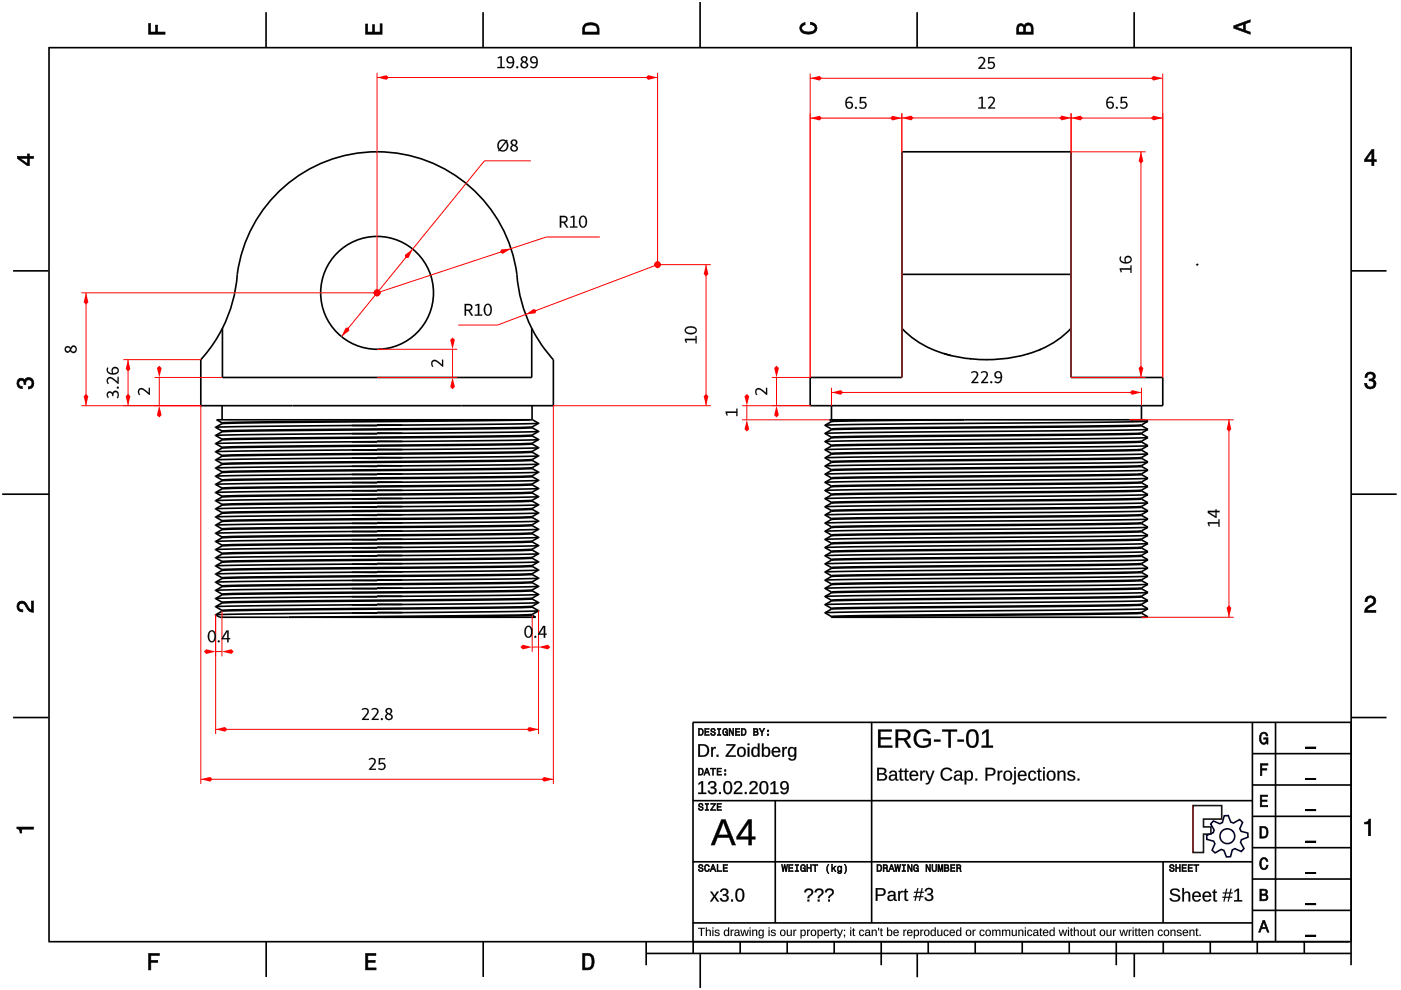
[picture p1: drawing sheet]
<svg xmlns="http://www.w3.org/2000/svg" width="297mm" height="210mm" viewBox="0 0 297 210" stroke-linecap="round" stroke-linejoin="round" font-family="sans-serif">
<g fill="none" stroke="#000" stroke-width=".35">
<path d="M10.4 10v189.5M10.4 10.1h276.1M56.4 2.6v7.5M102.4 2.6v7.5M148.4 .4v9.7M194.4 2.6v7.5M240.5 2.6v7.5M286.5 9.9v189.6M2.8 57.4h7.4M191.2 58.2v-26h35.9v26M191.2 58.2v11.4M191.2 58.2h35.9"/>
<path d="M227.1 58.2v11.4M253.7 56.1h.3zM286.5 57.4h7.5M47.2 69.6a29.9 29.9 0 0 1-4.6 6.7v9.7h74.7v-9.7l-2.5-3.3-2.1-3.4M47.2 69.6v10.4h65.5v-10.4M47.2 69.6a29.9 29.9 0 0 0 3.1-11.4 29.9 29.9 0 0 1 30.7-26 29.9 29.9 0 0 1 28.8 28.1 29.9 29.9 0 0 0 2.9 9.3M191.2 69.6v10.4h-19.4v6h74.7v-6h-19.4v-10.4M191.2 69.6a22.8 22.8 0 0 0 15.8 6.6l2.2 .1M200.1 75l1.5 .4M205.7 76.1h.2M209.3 76.3h-.1M212.7 76.1h-.1"/>
<path d="M218.1 75h-.1M220.7 74.1l-.4 .1M227.1 69.6a22.8 22.8 0 0 1-15.8 6.6l-2.1 .1M45.7 99.2l1.4 .8M45.7 97.5h.1M45.7 95.8h.1M45.7 94.1h.1M45.7 92.3h.1M45.7 90.6h.1M45.7 97.5l1.4 .8M45.7 95.8l1.4 .8M45.7 94.1l1.4 .7"/>
<path d="M45.7 92.3l1.4 .8M45.7 90.6l1.4 .8M47.1 89.7v.1M47.1 91.4v.2M47.1 93.1v.2M47.1 94.8v.2M47.1 96.6v.1M47.1 98.5l-1.4 .7M47.1 96.7l-1.4 .8M47.1 93.3l-1.4 .8M47.1 91.6l-1.4 .7M47.1 89.8l-1.4 .8"/>
<path d="M47.1 86v3M74.6 90.2l5.3 .1M74.6 91.9l5.3 .1M74.6 93.7h5.3M74.6 95.4h5.3M74.6 97.1l5.3 .1M74.6 98.9h5.3M79.9 98.7l5.4 .1M79.9 97h5.4M79.9 95.3h5.4M79.9 93.5l5.4 .1M79.9 91.8l5.4 .1"/>
<path d="M79.9 90.1h5.4M103.2 89l-56.1 .7M103.2 89h-57.3l1.2 .7M103.2 89h9.3M112.5 89l-65.4 .8M112.5 89h.4l1.3 .7M112.8 86v3M112.8 99.2l-65.7 .8M112.8 97.4l-60.2 .7-5.1 .2h-.4v.2M112.8 95.7l-65.7 .9M112.8 94l-65.7 .8M112.8 92.2l-65.7 .9"/>
<path d="M112.8 90.5l-65.7 .9M112.8 99.3l-65.7 .9M112.8 97.6l-65.7 .9M112.8 95.9l1.4 .8M112.8 95.9l-65.7 .8M112.8 94.2l-63.4 .7-2.3 .1-1.4 .8M112.8 92.4l-65.7 .9M112.8 90.7l-65.7 .9M112.8 90.5v.2M112.8 92.2v.2M112.8 94v.2M112.8 95.7v.2"/>
<path d="M112.8 97.4v.2M112.8 99.2v.1M112.8 99.3l1.4 .8M112.8 97.6l1.4 .8M112.8 94.1l1.4 .8M112.8 92.4l1.4 .8M112.8 90.7l1.4 .8M114.2 98.4h.1M114.2 98.4l-68.5 .8M114.2 96.7l-68.5 .8M114.2 94.9h.1M114.2 94.9l-68.5 .9"/>
<path d="M114.2 93.2h.1M114.2 93.2l-68.5 .9M114.2 91.5h.1M114.2 91.5l-68.5 .8M114.2 89.7h.1M114.2 89.7l-68.5 .9M114.2 98.4l-1.4 .8M114.2 96.7l-1.4 .7M114.2 94.9l-1.4 .8M114.2 93.2l-1.4 .8M114.2 91.5l-1.4 .7M114.2 89.7l-1.4 .8"/>
<path d="M174.9 98.8h.1M174.9 97.1h.1M174.9 95.4h.1M174.9 93.6l1.4 .8M174.9 91.9h.1M174.9 90.2h.1M174.9 98.8l1.4 .8M174.9 97.1l1.4 .8M174.9 95.4l1.4 .7M174.9 91.9l1.4 .8M174.9 90.2l1.4 .8M176.3 89.2v.2"/>
<path d="M176.3 90.9v.2M176.3 94.4v.2M176.3 96.1v.2M176.3 97.9v.1M176.3 99.6v.2M176.3 99.8l-1.4 .7M176.3 98l-1.4 .8M176.3 96.3l-1.4 .8M176.3 94.6l-1.4 .8M176.3 92.9l-1.4 .7M176.3 91.1l-1.4 .8M176.3 89.4l-1.4 .8"/>
<path d="M176.3 99.8h.1M176.3 98h.1M176.3 96.3h.1M176.3 94.6h.1M176.3 92.9h.1M176.3 91.1h.1M176.3 89.4h.1M176.3 86v3M185.9 89l-9.6 .2M185.9 89h-10l.4 .2M185.9 89h18.5M204.4 89l-28.1 .4"/>
<path d="M204.4 89h38.5M242 86v3M242 98.7l-65.7 .9M242 97l-65.7 .9M242 95.3l-65.7 .8M242 93.5l-65.7 .9M242 91.8l-60.9 .7-4.5 .1-.3 .1v.2M242 90.1l-65.7 .8M242 98.9l-65.7 .9M242 97.2l-65.7 .8M242 95.4l-65.7 .9M242 93.7l-65.7 .9"/>
<path d="M242 91.8v.2h-.3l-4.3 .1-61.1 .8M242 90.3l-65.7 .8M242 98.9l1.4 .8M242 97.2l1.4 .7M242 95.4l1.4 .8M242 93.7l1.4 .8M242 92l1.4 .8M242 90.3l1.4 .7M242 90.1v.2M242 93.5v.2M242 95.3v.1M242 97v.2"/>
<path d="M242 98.7v.2M242.9 89h.1M242.9 89l.5 .3M243.4 99.7l-68.5 .8M243.4 98l-68.5 .8M243.4 96.2l-68.5 .9M243.4 94.5l-68.5 .9M243.4 92.8l-68.5 .8M243.4 91l-68.5 .9M243.4 89.3l-68.5 .9M243.4 99.7l-1.4 .8M243.4 98l-1.4 .7"/>
<path d="M243.4 96.2l-1.4 .8M243.4 94.5l-1.4 .8M243.4 92.8l-1.4 .7M243.4 91l-1.4 .8M243.4 89.3l-1.4 .8M243.4 99.7h.1M243.4 98h.1M243.4 96.2h.1M243.4 94.5h.1M243.4 92.8h.1M243.4 91h.1M243.4 89.3h.1"/>
<path d="M.5 104.8h9.9M45.7 120h.1M45.7 118.3h.1M45.7 116.5l1.4 .8M45.7 114.8h.1M45.7 113.1h.1M45.7 111.3v.1M45.7 109.6h.1M45.7 107.9l1.4 .8M45.7 106.2h.1M45.7 104.4h.1M45.7 102.7h.1"/>
<path d="M45.7 101h.1M45.7 120l1.4 .8M45.7 118.3l1.4 .7M45.7 114.8l1.4 .8M45.7 113.1l1.4 .8M45.7 111.4l1.4 .7M45.7 109.6l1.4 .8M45.7 106.2l1.4 .7M45.7 104.4l1.4 .8M45.7 102.7l1.4 .8M45.7 101l1.4 .8M47.1 100v.2"/>
<path d="M47.1 101.8v.1M47.1 103.5v.2M47.1 105.2v.2M47.1 106.9v.2M47.1 108.7v.1M47.1 110.4v.2M47.1 112.1v.2M47.1 113.9v.1M47.1 115.6v.2M47.1 117.3v.2M47.1 119v.2M47.1 119.2l-1.4 .8"/>
<path d="M47.1 117.5l-1.4 .8M47.1 115.8l-1.4 .7M47.1 114l-1.4 .8M47.1 112.3l-1.4 .8M47.1 110.6l-1.4 .7M47.1 108.8l-1.4 .8M47.1 107.1l-1.4 .8M47.1 105.4l-1.4 .8M47.1 103.7l-1.4 .7M47.1 101.9l-1.4 .8M47.1 100.2l-1.4 .8M74.6 100.6h5.3"/>
<path d="M74.6 102.3l5.3 .1M74.6 104l5.3 .1M74.6 105.8h5.3M74.6 107.5h5.3M74.6 109.2l5.3 .1M74.6 111h5.3M74.6 112.7h5.3M74.6 114.4l5.3 .1M74.6 116.1l5.3 .1M74.6 117.9h5.3M74.6 119.6h5.3M79.9 119.5h5.4"/>
<path d="M79.9 117.7l5.4 .1M79.9 116l5.4 .1M79.9 114.3h5.4M79.9 112.6h5.4M79.9 110.8l5.4 .1M79.9 109.1h5.4M79.9 107.4h5.4M79.9 105.6l5.4 .1M79.9 103.9l5.4 .1M79.9 102.2h5.4M79.9 100.5h5.4M112.8 119.9l-65.7 .9"/>
<path d="M112.8 118.2l-65.7 .8M112.8 116.5l-65.7 .8M112.8 114.7l-65.7 .9M112.8 113l-65.7 .9M112.8 111.3l-65.7 .8M112.8 107.8l-65.7 .9M112.8 106.1l-65.7 .8M112.8 104.4l-65.7 .8M112.8 102.6l-65.7 .9M112.8 100.9l-65.7 .9M112.8 118.3l1.4 .8M112.8 118.4l-65.7 .8"/>
<path d="M112.8 116.6l-65.7 .9M112.8 114.9l-65.7 .9M112.8 113.2l-65.7 .8M112.8 111.4l-65.7 .9M112.8 109.7l-65.7 .9M112.8 108l-65.7 .8M112.8 106.3l-65.7 .8M112.8 104.5l-65.7 .9M112.8 102.8l-65.7 .9M112.8 101.1l-65.7 .8M112.8 100.9v.2M112.8 102.6v.2"/>
<path d="M112.8 104.3v.2M112.8 106.1v.2M112.8 107.8v.2M112.8 109.5v.2M112.8 111.3v.1M112.8 113v.2M112.8 114.7v.2M112.8 116.4v.2M112.8 118.2v.2M112.8 119.9v.2M112.8 116.6l1.4 .8M112.8 114.9l1.4 .8"/>
<path d="M112.8 113.2l1.4 .7M112.8 111.4l1.4 .8M112.8 109.7l1.4 .8M112.8 108l1.4 .8M112.8 106.2l1.4 .8M112.8 104.5l1.4 .8M112.8 102.8l1.4 .8M112.8 101.1l1.4 .7M114.2 119.1l-68.5 .9M114.2 117.4h.1M114.2 117.4l-68.5 .9M114.2 115.7h.1"/>
<path d="M114.2 115.7l-68.5 .8M114.2 113.9h.1M114.2 113.9l-68.5 .9M114.2 112.2h.1M114.2 112.2l-68.5 .9M114.2 110.5h.1M114.2 110.5l-68.5 .8M114.2 108.8l-1.4 .7-1.7 .1-64 .8M114.2 108.8h.1M114.2 108.8l-68.5 .8M114.2 107h.1M114.2 107l-68.5 .9"/>
<path d="M114.2 105.3h.1M114.2 105.3l-68.5 .9M114.2 103.6h.1M114.2 103.6l-68.5 .8M114.2 101.8h.1M114.2 101.8l-68.5 .9M114.2 100.1h.1M114.2 100.1l-68.5 .9M114.2 119.1l-1.4 .8M114.2 117.4l-1.4 .8M114.2 115.7l-1.4 .8M114.2 113.9l-1.4 .8"/>
<path d="M114.2 112.2l-1.4 .8M114.2 110.5l-1.4 .8M114.2 107l-1.4 .8M114.2 105.3l-1.4 .8M114.2 103.6l-1.4 .8M114.2 101.8l-1.4 .8M114.2 100.1l-1.4 .8M174.9 119.6h.1M174.9 117.8h.1M174.9 116.1h.1M174.9 114.4h.1M174.9 112.6h.1"/>
<path d="M174.9 110.9h.1M174.9 109.2h.1M174.9 107.5h.1M174.9 105.7h.1M174.9 104h.1M174.9 102.3l1.4 .8M174.9 100.5h.1M174.9 119.6l1.4 .7M174.9 117.8l1.4 .8M174.9 116.1l1.4 .8M174.9 114.4l1.4 .8M174.9 112.6l1.4 .8"/>
<path d="M174.9 110.9l1.4 .8M174.9 109.2l1.4 .8M174.9 107.5l1.4 .7M174.9 105.7l1.4 .8M174.9 104l1.4 .8M174.9 100.5l1.4 .8M176.3 101.3v.2M176.3 103v.2M176.3 104.8v.2M176.3 106.5v.2M176.3 108.2v.2M176.3 110v.1"/>
<path d="M176.3 111.7v.2M176.3 113.4v.2M176.3 115.2v.1M176.3 116.9v.2M176.3 118.6v.2M176.3 118.8l-1.4 .8M176.3 117.1l-1.4 .7M176.3 115.3l-1.4 .8M176.3 113.6l-1.4 .8M176.3 111.9l-1.4 .7M176.3 110.1l-1.4 .8M176.3 108.4l-1.4 .8"/>
<path d="M176.3 106.7l-1.4 .8M176.3 105l-1.4 .7M176.3 103.2l-1.4 .8M176.3 101.5l-1.4 .8M176.3 118.8h.1M176.3 117.1h.1M176.3 115.3h.1M176.3 113.6h.1M176.3 110.1h.1M176.3 108.4h.1M176.3 106.7h.1M176.3 105h.1"/>
<path d="M176.3 103.2h.1M176.3 101.5h.1M242 119.5l-65.7 .8M242 117.7l-65.7 .9M242 116l-65.7 .9M242 114.3l-65.7 .9M242 112.6l-65.7 .8M242 110.8l-65.7 .9M242 109.1l-65.7 .9M242 107.4l-65.7 .8M242 105.6l-65.7 .9M242 103.9l-65.7 .9"/>
<path d="M242 102.2l-65.7 .8M242 100.5l-65.7 .8M242 119.6l-65.7 .9M242 117.9l-65.7 .9M242 116.2l-65.7 .9M242 114.5l-65.7 .8M242 112.7l-65.7 .9M242 111l-65.7 .9M242 109.3l-65.7 .8M242 107.5l-65.7 .9M242 105.8l-65.7 .9M242 104.1l-65.7 .9"/>
<path d="M242 102.4l-65.7 .8M242 100.6l-65.7 .9M242 119.6l1.4 .8M242 117.9l1.4 .8M242 116.2l1.4 .8M242 114.5l1.4 .7M242 112.7l1.4 .8M242 111l1.4 .8M242 109.3l1.4 .7M242 107.5l1.4 .8M242 105.8l1.4 .8M242 104.1l1.4 .8"/>
<path d="M242 102.4l1.4 .7M242 100.6l1.4 .8M242 100.5v.1M242 102.2v.2M242 103.9v.2M242 105.6v.2M242 107.4v.1M242 109.1v.2M242 110.8v.2M242 112.6v.1M242 114.3v.2M242 116v.2"/>
<path d="M242 117.7v.2M242 119.5v.1M243.4 118.7l-68.5 .9M243.4 117l-68.5 .8M243.4 115.2l-68.5 .9M243.4 113.5l-68.5 .9M243.4 111.8l-68.5 .8M243.4 110.1l-68.5 .8M243.4 108.3l-68.5 .9M243.4 106.6l-68.5 .9M243.4 104.9l-68.5 .8M243.4 103.1l-68.5 .9"/>
<path d="M243.4 101.4l-68.5 .9M243.4 118.7l-1.4 .8M243.4 117l-1.4 .7M243.4 115.2l-1.4 .8M243.4 113.5l-1.4 .8M243.4 111.8l-1.4 .8M243.4 110.1l-1.4 .7M243.4 108.3l-1.4 .8M243.4 106.6l-1.4 .8M243.4 104.9l-1.4 .7M243.4 103.1l-1.4 .8M243.4 101.4l-1.4 .8"/>
<path d="M243.4 113.5h.1M243.4 104.9h.1M243.4 118.7h.1M243.4 117h.1M243.4 115.2h.1M243.4 111.8h.1M243.4 110.1h.1M243.4 108.3h.1M243.4 106.6h.1M243.4 103.1h.1M243.4 101.4h.1M286.5 104.8h9.6"/>
<path d="M45.7 130.4a2.61 2.61 0 0 0 2.4 .5h13.1M45.7 128.6h.1M45.7 126.9h.1M45.7 125.2h.1M45.7 123.4v.1M45.7 121.7h.1M45.7 128.6l1.4 .8M45.7 126.9l1.4 .8M45.7 125.2l1.4 .8M45.7 123.5l1.4 .7M45.7 121.7l1.4 .8M47.1 120.8v.1"/>
<path d="M47.1 122.5v.2M47.1 124.2v.2M47.1 126v.1M47.1 127.7v.2M47.1 129.6l-1.4 .8M47.1 127.9l-1.4 .7M47.1 126.1l-1.4 .8M47.1 124.4l-1.4 .8M47.1 122.7l-1.4 .7M47.1 120.9l-1.4 .8M61.2 130.9h19.9M74.6 121.3l5.3 .1"/>
<path d="M74.6 123.1h5.3M74.6 124.8h5.3M74.6 126.5l5.3 .1M74.6 128.2l5.3 .1M74.6 130h5.3M79.9 129.8l5.4 .1M79.9 128.1l5.4 .1M79.9 126.4h5.4M79.9 124.7h5.4M79.9 122.9l5.4 .1M79.9 121.2h5.4M112.8 130.3l-51.6 .6"/>
<path d="M112.8 128.6l-60.1 .6-5.2 .2h-.4v.2M112.8 126.8l-65.7 .9M112.8 125.1l-65.7 .9M112.8 123.4l-65.7 .8M112.8 121.6l-65.7 .9M112.8 130.4l.8 .5h-32.5M112.8 130.5l-31.7 .4M112.8 128.5v.2l-.2 .1-4.3 .1-61.2 .7M112.8 127l1.4 .8M112.8 127l-65.7 .9M112.8 125.3l-65.7 .8M112.8 123.5l-65.7 .9"/>
<path d="M112.8 121.8l-65.7 .9M112.8 120.1l-65.7 .8M112.8 121.6v.2M112.8 123.4v.1M112.8 125.1v.2M112.8 126.8v.2M112.8 130.3v.2M112.8 128.7l1.4 .8M112.8 125.3l1.4 .7M112.8 123.5l1.4 .8M112.8 121.8l1.4 .8M112.8 120.1l1.4 .8"/>
<path d="M114.2 129.5h.1M114.2 129.5l-68.5 .9M114.2 127.8l-68.5 .8M114.2 126h.1M114.2 126l-68.5 .9M114.2 124.3h.1M114.2 124.3l-68.5 .9M114.2 122.6h.1M114.2 122.6l-68.5 .8M114.2 120.9h.1M114.2 120.9l-68.5 .8M114.2 129.5l-1.4 .8"/>
<path d="M114.2 127.8l-1.4 .8M114.2 126l-1.4 .8M114.2 124.3l-1.4 .8M114.2 122.6l-1.4 .8M114.2 120.9l-1.4 .7M174.9 129.9h.1M174.9 128.2h.1M174.9 126.5h.1M174.9 124.7l1.4 .8M174.9 123h.1M174.9 121.3h.1M174.9 129.9l1.4 .8"/>
<path d="M174.9 128.2l1.4 .8M174.9 126.5l1.4 .8M174.9 123l1.4 .8M174.9 121.3l1.4 .8M176.3 130.7v.2M176.3 120.3v.2M176.3 122.1v.1M176.3 123.8v.2M176.3 125.5v.2M176.3 127.3v.1M176.3 129v.2M176.3 129.2l-1.4 .7"/>
<path d="M176.3 127.4l-1.4 .8M176.3 125.7l-1.4 .8M176.3 124l-1.4 .7M176.3 122.2l-1.4 .8M176.3 120.5l-1.4 .8M176.3 129.2h.1M176.3 127.4h.1M176.3 125.7h.1M176.3 124h.1M176.3 122.2h.1M176.3 120.5h.1M176.3 130.9h65.7"/>
<path d="M242 129.8l-65.7 .9M242 128.1l-65.7 .9M242 126.4l-65.7 .9M242 124.7l-65.7 .8M242 122.9l-65.7 .9M242 121.2l-65.7 .9M242 130l-65.7 .9M242 128.3l-65.7 .9M242 126.6l-65.7 .8M242 124.8l-65.7 .9M242 122.9v.2h-.3l-4.3 .2-61.1 .7M242 121.4l-65.7 .8"/>
<path d="M242 130l1.4 .8M242 128.3l1.4 .8M242 126.6l1.4 .7M242 124.8l1.4 .8M242 123.1l1.4 .8M242 121.4l1.4 .8M242 121.2v.2M242 124.7v.1M242 126.4v.2M242 128.1v.2M242 129.8v.2M243.4 130.8l-1.4 .1"/>
<path d="M243.4 129.1l-68.5 .8M243.4 127.3l-68.5 .9M243.4 125.6l-68.5 .9M243.4 123.9l-68.5 .8M243.4 122.2l-68.5 .8M243.4 120.4l-68.5 .9M243.4 129.1l-1.4 .7M243.4 127.3l-1.4 .8M243.4 125.6l-1.4 .8M243.4 123.9l-1.4 .8M243.4 122.2l-1.4 .7M243.4 120.4l-1.4 .8"/>
<path d="M243.4 130.8h.1M243.4 129.1h.1M243.4 127.3h.1M243.4 125.6h.1M243.4 123.9h.1M243.4 122.2h.1M243.4 120.4h.1M2.8 152.1h7.4M286.5 152.1h7.5M10.2 199.7h275.8M56.4 199.7v7.4M102.4 199.7v7.4"/>
<path d="M137 199.7v4.9M147 199.7v2.5M156.9 199.7v2.5M166.9 199.7v2.5M176.9 199.7v2.5M186.8 199.7v4.9M196.8 199.7v2.5M206.8 199.7v2.5M216.7 199.7v2.5M226.7 199.7v2.5M236.7 199.7v4.9M246.6 199.7v2.5"/>
<path d="M256.6 199.7v2.5M266.6 199.7v2.5M276.5 199.7v2.5M286.5 199.7v4.9M137 202.2h149.5M148.5 202.3v7.2M194.5 202.1v5.1M240.5 202.1v5.1"/>
<circle cx="139.4" cy="56.1" r=".03"/>
<circle cx="79.9" cy="62.1" r="12"/>
</g>
<g fill="#000">
<path d="M31.5 5h.4v1.8h1.1v-1.5h.4v1.5h1.6v.5h-3.5z" fill-rule="evenodd"/>
<path d="M77.5 5.1h.4v1.7h1.1v-1.6h.4v1.6h1.2v-1.8h.4v2.3h-3.5z" fill-rule="evenodd"/>
<path d="M124 5.1a2.18 2.18 0 0 0-.5 2.2h3.5v-1.2a1.42 1.42 0 0 0-1.7-1.3zM124.3 5.5a2.13 2.13 0 0 1 2.2 .3l.1 1h-2.6v-1z" fill-rule="evenodd"/>
<path d="M169.9 5.2l.8-.4v.4a.7 .7 0 0 0-.7 .6 .7 .7 0 0 0 .3 .8 1.69 1.69 0 0 0 2.5-.6 .9 .9 0 0 0-1-.8v-.5a1.24 1.24 0 0 1 1.4 1.1 1.24 1.24 0 0 1-1 1.4 2.22 2.22 0 0 1-2.5-.7l-.2-.5z" fill-rule="evenodd"/>
<path d="M215.8 5.3l-.2 .7v1.3h3.5v-1.4a.98 .98 0 0 0-.8-1 .98 .98 0 0 0-1.1 .6 .83 .83 0 0 0-1.4-.2zM216.1 5.6a.54 .54 0 0 1 .6-.1 .54 .54 0 0 1 .3 .6v.7h-1zM217.6 5.5a.62 .62 0 0 1 .7-.1 .62 .62 0 0 1 .3 .6v.8h-1.2z" fill-rule="evenodd"/>
<path d="M261.6 5.5v.5l3.5 1.3v-.5l-1.1-.4v-1.4l1.1-.3v-.5zM262.1 5.7l1.5-.5v1.1z" fill-rule="evenodd"/>
<path d="M3.7 33.1v.5l2.1 1.5h.4v-1.5h.9v-.5h-.9v-.5h-.4v.5zM4.3 33.6h1.5v1.1z" fill-rule="evenodd"/>
<path d="M290.8 31.7l-1.5 2.1v.5h1.5v.8h.5v-.8h.5v-.4h-.5v-2.2zM290.8 32.3v1.6h-1.1z" fill-rule="evenodd"/>
<path d="M3.8 80.5a.85 .85 0 0 1 1.4 .1 1.05 1.05 0 0 1 1.3-.5 1.05 1.05 0 0 1 .7 1.2 1.1 1.1 0 0 1-1.2 1.2v-.5a.71 .71 0 0 0 .8-1 .71 .71 0 0 0-1.3 0v.5h-.4a.61 .61 0 0 0-.3-.8 .61 .61 0 0 0-.8 .3 .61 .61 0 0 0 .2 .8l.5 .1v.5a1.15 1.15 0 0 1-1.1-.7 1.15 1.15 0 0 1 .2-1.2z" fill-rule="evenodd"/>
<path d="M289.7 79.2a1.07 1.07 0 0 1 1.3-.2 1.07 1.07 0 0 1 .5 1.2l-.3 .3a1.05 1.05 0 0 1 .5 1.3 1.05 1.05 0 0 1-1.2 .7 1.1 1.1 0 0 1-1.2-1.2h.5a.71 .71 0 0 0 1 .7 .71 .71 0 0 0 0-1.2h-.5v-.4a.61 .61 0 0 0 .8-.3 .61 .61 0 0 0-.3-.8 .61 .61 0 0 0-.8 .2l-.2 .5h-.4z" fill-rule="evenodd"/>
<path d="M3.9 127.8a1.21 1.21 0 0 1 2 .7l.3 .5 .5 .3v-1.9h.4v2.4a1.8 1.8 0 0 1-1.7-1.4 .71 .71 0 0 0-.9-.5 .71 .71 0 0 0-.5 .9 .71 .71 0 0 0 .8 .5v.4a1.18 1.18 0 0 1-1.1-.6 1.18 1.18 0 0 1 .2-1.3z" fill-rule="evenodd"/>
<path d="M289.7 126.6a1.17 1.17 0 0 1 1.9 .3 1.17 1.17 0 0 1-.9 1.7l-.6 .4-.3 .4h1.9v.4h-2.4a1.8 1.8 0 0 1 1.4-1.7 .71 .71 0 0 0 .5-.9 .71 .71 0 0 0-.8-.5 .71 .71 0 0 0-.5 .9h-.5z" fill-rule="evenodd"/>
<path d="M3.6 175.3h3.5v.5h-2.5v.8h-.3a.77 .77 0 0 0-.7-.9z" fill-rule="evenodd"/>
<path d="M289.3 174.3a.77 .77 0 0 0 .9-.6h.4v3.5h-.5v-2.5h-.8z" fill-rule="evenodd"/>
</g>
<g fill="#000">
<path d="M31.5 5v2.3h3.5v-.5l-1.7 .1 .1-1.6h-.4v1.6h-1.1v-1.9zM31.4 4.9h.6l-.1 1.9h1.1l-.1-1.5h.6l-.1 1.5 1.7-.1v.6h-3.7z"/>
<path d="M77.5 5.1v2.2h3.5v-2.3h-.4l.1 1.9h-1.4v-1.7h-.3l.1 1.7h-1.2v-1.8zM77.5 5h.5l-.1 1.8h1.1l-.1-1.6h.6l-.1 1.6h1.2l-.1-1.8h.6v2.3h-3.6z"/>
<path d="M124 5.1l-.4 .7-.1 1.5h3.5l-.1-1.7-.3-.5-1.3-.3zM123.9 5.1l.6-.3 .8-.1 .7 .1 .6 .3 .4 .4 .1 1.8h-3.6v-1.5zM124.2 5.4l1.1-.2 1 .2 .3 .3 .1 1.2h-2.8l.1-1.2zM124.3 5.5l-.3 .3v1h2.6l-.1-1-.2-.3-1-.2z"/>
<path d="M169.9 5.2l-.4 .8 .2 .5 .3 .4 .6 .3h1.6l.6-.3 .3-.4 .1-.5-.1-.5-.7-.6-.6-.2v.5l.8 .2 .3 .6-.1 .3-.8 .5h-1.2l-.5-.2-.3-.3v-.6l.4-.4 .3-.1v-.4zM169.8 5.1l1-.4v.6l-.4 .1-.4 .3 .1 .6 .7 .4h1.2l.4-.1 .4-.6-.2-.5-.8-.3v-.6l.7 .2 .7 .7 .1 .5-.1 .5-.4 .5-.6 .2h-1.6l-.6-.2-.4-.5-.1-.5z"/>
<path d="M215.8 5.3l-.2 .7v1.3h3.5l-.1-1.8-.6-.6-.4-.1-.5 .2-.3 .6-.5-.6-.6 .1zM215.7 5.2l.3-.2h.7l.5 .5v-.3l.5-.4 .8 .1 .5 .6 .1 1.8h-3.6v-1.3zM216 5.6l.5-.2 .4 .2 .2 1.3h-1.2zM216.1 5.6l-.1 1.2h1l-.1-1.2-.4-.1zM217.5 5.5l.5-.2 .5 .1 .2 1.5h-1.3zM217.6 5.5l-.2 1.3h1.2l-.1-1.3-.5-.2z"/>
<path d="M261.6 5.5v.5l3.5 1.3v-.5l-1.1-.3v-1.5l1.1-.3v-.5zM261.5 5.4l3.6-1.3v.6l-1.1 .3v1.4l1.1 .4v.6l-3.6-1.4zM261.9 5.7l1.8-.6v1.3zM262.1 5.7l1.5 .6v-1.1l-1.5 .6z"/>
<path d="M3.7 33.1v.5l2.1 1.5h.4v-1.6l.9 .1v-.5l-.9 .1v-.6h-.4l.1 .6zM3.6 33.1h2.2v-.5h.5l-.1 .5h1v.6l-1-.1 .1 1.6h-.5l-2.2-1.6zM4.1 33.5h1.8v1.3zM4.3 33.5l1.5 1.2v-1.1l-1.5 .1z"/>
<path d="M290.8 31.7l-1.5 2.1v.5l1.6-.1-.1 .9h.5l-.1-.9 .6 .1v-.4h-.6l.1-2.2zM290.8 31.6h.6l-.1 2.3 .6-.1v.5h-.6l.1 .9h-.6v-.9h-1.5v-.5zM290.9 32.1v1.8h-1.3zM290.8 32.3h.1l-1.1 1.6-.1-.1 1.1 .1z"/>
<path d="M3.8 80.5l-.2 .8 .1 .4 .5 .6 .5 .1v-.5l-.6-.1-.2-.5 .2-.5 .4-.2 .5 .2 .1 .7h.4l-.1-.6 .4-.4h.6l.2 .2 .2 .2v.7l-.4 .4h-.4v.5l.5-.1 .6-.6v-1l-.6-.7h-.7l-.4 .3-.2 .3-.2-.4-.5-.1zM3.8 80.4l.7-.3 .5 .1 .2 .4 .1-.3 .5-.3 .8 .1 .6 .6v1.1l-.7 .7h-.6v-.5h.4l.4-.4-.1-.9-.8-.1-.3 .4v.6h-.5v-.8l-.5-.1-.4 .1-.1 .5 .2 .5 .6 .1v.6l-.6-.1-.6-.6-.1-.5z"/>
<path d="M289.7 79.2l-.3 .8h.4v-.3l.4-.4 .8 .1 .2 .7-.4 .3h-.5v.4l.8 .1 .2 .5-.2 .5-.2 .2h-.7l-.3-.2-.1-.6h-.5l.1 .5 .6 .6h1l.4-.2 .4-.8-.2-.6-.5-.3 .4-.3v-.8l-.5-.5h-.5zM289.7 79.1l.8-.3 .9 .3 .2 .3v.9l-.4 .2 .5 .3 .1 .6-.3 .8-.5 .3h-1l-.7-.7v-.6h.5l.2 .7 .5 .2 .6-.2 .2-.5-.2-.5-.6-.2-.3 .1v-.5h.6l.3-.2-.1-.7-.8-.1-.3 .4v.4h-.6l.1-.6z"/>
<path d="M3.9 127.8l-.3 .8 .3 .8 .9 .3v-.4l-.6-.1-.3-.6 .2-.5 .5-.3 .7 .4 .9 1.4 .9 .2v-2.4h-.4v2l-.5-.3-.9-1.5-.7-.2zM3.8 127.7l.8-.3 .7 .2 .9 1.4 .5 .3-.1-1.9h.6v2.5l-1.1-.3-.9-1.4-.6-.3-.4 .2-.2 .5 .2 .5 .7 .1v.6l-.6-.1-.4-.2-.4-.9z"/>
<path d="M289.7 126.6l-.3 1h.5l.1-.7 .5-.2 .6 .2 .2 .4-.3 .7-1.4 .9-.3 .9h2.4v-.4l-2 .1 .4-.6 1.2-.7 .4-.8-.1-.5-.6-.5h-.9zM289.7 126.6l.9-.4 .8 .4 .3 .3 .1 .5-.2 .6-1.5 1-.3 .4 2-.1v.6h-2.5l.2-1 1.4-1 .3-.6-.2-.4-.5-.2-.5 .2-.1 .7h-.6l.1-.6z"/>
<path d="M3.6 175.3v.4l.5 .2 .2 .7h.3l-.1-.9 2.6 .1v-.5zM3.5 175.3h3.7v.6l-2.6-.1 .1 .9h-.5l-.1-.7-.6-.3z"/>
<path d="M289.3 174.3v.4l.9-.1-.1 2.6h.5v-3.5h-.4l-.2 .5zM289.3 174.3l.7-.1 .2-.6h.5v3.6h-.6v-2.5l-.8 .1z"/>
</g>
<circle cx="79.9" cy="62.1" r=".25" fill="#f00"/>
<path d="M79.2 62.1a.75 .75 0 0 1 1.5 0 .75 .75 0 0 1-1.5 0zM79.7 62.1a.25 .25 0 0 0 .5 0 .25 .25 0 0 0-.5 0z" fill="#f00"/>
<path d="M102.7 34.1l-30.3 37.3" fill="none" stroke="#f00" stroke-width=".21"/>
<g fill="#f00">
<path d="M85.9 54l1.6-1.2-.9 1.9h-.7z"/>
<path d="M73.3 69.5l.7-.1v.7l-1.6 1.3z"/>
</g>
<path d="M102.7 34.1h9.9" fill="none" stroke="#f00" stroke-width=".21"/>
<g fill="#000">
<path d="M105.9 30.1a.83 .83 0 0 1 1.3-.1l-1.3 1.6-.2-.7zM106 30.1l-.2 .8 .1 .6 1.2-1.5-.1-.1a.87 .87 0 0 0-1 .2zM107.3 30.2a1 1 0 0 1 .1 1.3 1 1 0 0 1-1.3 .2zM107.3 30.2l-1.2 1.5a.95 .95 0 0 0 1.2-.1 .95 .95 0 0 0 .1-1.2zM105.9 29.8a1.47 1.47 0 0 0-.1 2l-.2 .2 .2 .1 .1-.2a1.26 1.26 0 0 0 1.7-.3 1.26 1.26 0 0 0-.1-1.6l.1-.2-.1-.2-.2 .2-.2-.1a1.18 1.18 0 0 0-1.2 .1zM105.9 29.8a1.12 1.12 0 0 1 1.4 0l.2-.2 .2 .2-.2 .2a1.27 1.27 0 0 1 .1 1.6 1.27 1.27 0 0 1-1.7 .3l-.1 .2-.2-.1 .2-.2-.4-.7a1.42 1.42 0 0 1 .5-1.3zM108.6 30a.44 .44 0 0 1 .7 0 .54 .54 0 0 1-.2 .7 .52 .52 0 0 1-.5-.7zM108.6 30.3a.43 .43 0 0 0 .8 0 .43 .43 0 0 0-.8 0zM108.5 29.7a.61 .61 0 0 0 .2 1.1 .76 .76 0 0 0-.4 1 .76 .76 0 0 0 1 .3 .76 .76 0 0 0 .4-.9l-.4-.4a.68 .68 0 0 0 .2-1 .68 .68 0 0 0-1-.1zM108.5 29.7a.7 .7 0 0 1 1.1 .1 .7 .7 0 0 1-.3 1 .72 .72 0 0 1 .5 1 .72 .72 0 0 1-1.1 .3 .7 .7 0 0 1-.5-.6 .7 .7 0 0 1 .4-.7 .64 .64 0 0 1-.1-1.1zM108.6 31.1a.52 .52 0 0 1 .7 0 .52 .52 0 0 1 0 .8 .53 .53 0 0 1-.7-.1 .53 .53 0 0 1 0-.7zM108.6 31.1a.49 .49 0 0 0 .2 .8 .49 .49 0 0 0 .7-.5l-.6-.5z"/>
<path d="M106 30.1a.87 .87 0 0 1 1.1-.1l-1.2 1.5-.2-.6zM107.3 30.2a.98 .98 0 0 1 .1 1.3 .98 .98 0 0 1-1.3 .2zM105.9 29.8a1.46 1.46 0 0 0-.1 2l-.2 .2 .2 .1 .1-.2a1.26 1.26 0 0 0 1.7-.3 1.26 1.26 0 0 0-.1-1.6l.1-.2-.1-.2-.2 .2-.2-.1a1.19 1.19 0 0 0-1.2 .1zM108.5 30.3a.45 .45 0 0 1 .9 0 .45 .45 0 0 1-.9 0zM108.5 29.7a.62 .62 0 0 0 .1 1.1 .75 .75 0 0 0-.2 1 .75 .75 0 0 0 .9 .3 .75 .75 0 0 0 .4-.9l-.4-.4a.69 .69 0 0 0 .3-1 .69 .69 0 0 0-1.1-.1zM108.6 31.1l.3-.2 .5 .3 .1 .2a.51 .51 0 0 1-.7 .5 .51 .51 0 0 1-.2-.8z"/>
</g>
<circle cx="139.4" cy="56.1" r=".25" fill="#f00"/>
<path d="M138.7 56.1a.75 .75 0 0 1 1.5 0 .75 .75 0 0 1-1.5 0zM139.2 56.1a.23 .23 0 0 0 .4 0 .23 .23 0 0 0-.4 0z" fill="#f00"/>
<path d="M139.4 56.1l-33.9 12.8" fill="none" stroke="#f00" stroke-width=".21"/>
<path d="M111.4 66.7l1.7-1.2 .7 .3-.3 .6z" fill="#f00"/>
<path d="M97.2 68.9h8.3M45.7 130.4v25.2M114.2 129.5v26.1M45.7 154.6h68.5" fill="none" stroke="#f00" stroke-width=".21"/>
<g fill="#000">
<path d="M98.5 64.4v2.5h.3v-1h.5l.7 1h.3l-.7-1a.72 .72 0 0 0 .6-.8 .72 .72 0 0 0-.8-.7zM98.8 64.7l1 .2v.6l-.2 .1h-.8zM100.7 64.7l.1 .2 .5-.2v2h-.6v.2h1.5v-.2h-.6v-2.3zM102.9 64.6a1.47 1.47 0 0 0 .5 2.4 1.35 1.35 0 0 0 .8-2.1 .75 .75 0 0 0-1.3-.3zM103.2 64.7l.2-.1a1.27 1.27 0 0 1 0 2.1 1.32 1.32 0 0 1-.2-2z"/>
<path d="M98.5 64.4v2.5h.3v-1h.5l.7 1h.3l-.7-1a.7 .7 0 0 0 .5-.8 .7 .7 0 0 0-.7-.6zM98.5 64.4h.9a.73 .73 0 0 1 .8 .7 .73 .73 0 0 1-.6 .8l.7 1h-.4l-.6-1h-.5v1h-.3zM98.8 64.7l1 .2v.6l-.2 .1-.8 .1zM98.8 64.7v.9l1-.2v-.5zM100.7 64.7l.1 .2 .5-.2v2h-.6v.2h1.5v-.2h-.6v-2.3zM100.7 64.7l.9-.3v2.3h.6v.2h-1.6v-.2h.7v-2l-.5 .2zM102.9 64.7a1.45 1.45 0 0 0 .5 2.2 1.34 1.34 0 0 0 .7-2 .73 .73 0 0 0-1.2-.2zM102.9 64.6a.82 .82 0 0 1 .9-.1 .82 .82 0 0 1 .5 .8v.4a.93 .93 0 0 1-.3 1 .93 .93 0 0 1-1.1 0l-.4-1zM103.1 64.7l.3-.1a1.28 1.28 0 0 1 0 2.1 1.33 1.33 0 0 1-.3-2zM103.2 64.7l-.3 1a.7 .7 0 0 0 .8 .9l.3-.9a.7 .7 0 0 0-.8-1z"/>
</g>
<g fill="#f00">
<path d="M112.2 154.1l2 .5-2 .5-.5-.5z"/>
<path d="M45.7 154.6l2-.5 .5 .5-.5 .5z"/>
</g>
<g fill="#000">
<path d="M76.7 150.4l.1 .2a.59 .59 0 0 1 .9-.2 .59 .59 0 0 1 0 .9l-.9 1.3h1.4v-.2h-1l.7-.9a.85 .85 0 0 0 0-1.2 .85 .85 0 0 0-1.2 .1zM78.8 150.4l.1 .2a.59 .59 0 0 1 .8-.2 .59 .59 0 0 1 .1 .9l-1 1.3h1.5v-.2h-1.1l.8-.9a.85 .85 0 0 0 0-1.2 .85 .85 0 0 0-1.2 .1zM80.7 152.5a.25 .25 0 0 0 .5 0 .25 .25 0 0 0-.5 0zM82 150.8a.45 .45 0 0 1 .9 0 .45 .45 0 0 1-.9 0zM81.9 150.3a.62 .62 0 0 0 .2 1 .75 .75 0 0 0-.3 1 .75 .75 0 0 0 1 .4 .75 .75 0 0 0 .4-1l-.5-.3a.69 .69 0 0 0 .3-1.1 .69 .69 0 0 0-1.1 0zM82.1 151.6l.2-.2 .6 .4 .1 .2a.51 .51 0 0 1-.7 .4 .51 .51 0 0 1-.2-.8z"/>
<path d="M76.7 150.4l.1 .2a.6 .6 0 0 1 .9-.2 .6 .6 0 0 1 .1 .9l-1 1.3h1.4v-.2h-1.1l.8-.9a.83 .83 0 0 0 0-1.2 .83 .83 0 0 0-1.2 .1zM76.7 150.3a.86 .86 0 0 1 1.2 0 .86 .86 0 0 1 0 1.2l-.7 .9h1v.3h-1.5v-.2l.8-.9a.76 .76 0 0 0 .1-1.2h-.4l-.4 .2zM78.8 150.4l.1 .2a.6 .6 0 0 1 .8-.2 .6 .6 0 0 1 .1 .9l-1 1.3h1.5v-.2h-1.1l.7-.9a.83 .83 0 0 0 .1-1.2 .83 .83 0 0 0-1.2 .1zM78.7 150.3a.86 .86 0 0 1 1.3 0 .86 .86 0 0 1 0 1.2l-.8 .9h1.1v.3h-1.5v-.2l.8-.9a.76 .76 0 0 0 .1-1.2h-.5l-.3 .2zM80.8 152.5a.2 .2 0 0 0 .4 0 .2 .2 0 0 0-.4 0zM80.7 152.5a.25 .25 0 0 1 .5 0 .25 .25 0 0 1-.5 0zM82.1 150.5a.44 .44 0 0 1 .7 0 .54 .54 0 0 1-.3 .8 .52 .52 0 0 1-.4-.8zM82 150.8a.45 .45 0 0 0 .9 0 .45 .45 0 0 0-.9 0zM81.9 150.3a.61 .61 0 0 0 .2 1 .76 .76 0 0 0-.3 1 .76 .76 0 0 0 1 .4 .76 .76 0 0 0 .4-1l-.5-.3a.68 .68 0 0 0 .3-1 .68 .68 0 0 0-1.1-.1zM81.9 150.3a.7 .7 0 0 1 1.1 0 .7 .7 0 0 1-.3 1.1 .72 .72 0 0 1 .5 1 .72 .72 0 0 1-1.1 .3 .7 .7 0 0 1-.5-.7 .7 .7 0 0 1 .5-.7 .64 .64 0 0 1-.2-1zM82 151.6a.52 .52 0 0 1 .8 .1 .52 .52 0 0 1-.1 .7 .53 .53 0 0 1-.6-.1 .53 .53 0 0 1-.1-.7zM82.1 151.6a.49 .49 0 0 0 .2 .8 .49 .49 0 0 0 .7-.4l-.7-.6z"/>
</g>
<path d="M45.7 130.4v8.7M45.7 138.2h1.4M47.1 129.6v9.5" fill="none" stroke="#f00" stroke-width=".21"/>
<g fill="#f00">
<path d="M47.1 138.2l2-.5 .5 .5-.5 .5z"/>
<path d="M43.7 137.7l2 .5-2 .5-.5-.5z"/>
</g>
<g fill="#000">
<path d="M44.4 133.9a1.47 1.47 0 0 0 .5 2.3 1.35 1.35 0 0 0 .7-2 .75 .75 0 0 0-1.2-.3zM44.6 133.9h.3a1.27 1.27 0 0 1 0 2.1 1.32 1.32 0 0 1-.3-2.1zM46.2 136a.22 .22 0 0 0 .4 0 .22 .22 0 0 0-.4 0zM48 133.7l-1 1.8h1.2v.7h.3v-.7h.3v-.2h-.3v-1.6zM48.2 133.9v1.4h-.9z"/>
<path d="M44.4 133.9a1.45 1.45 0 0 0 .5 2.3 1.34 1.34 0 0 0 .7-2 .73 .73 0 0 0-1.2-.3zM44.3 133.9a.82 .82 0 0 1 1-.2 .82 .82 0 0 1 .5 .8v.4a.93 .93 0 0 1-.3 1.1 .93 .93 0 0 1-1.2 0l-.3-1.1zM44.6 133.9l.3-.1a1.28 1.28 0 0 1 0 2.2 1.33 1.33 0 0 1-.3-2.1zM44.7 134l-.3 .9a.7 .7 0 0 0 .8 1l.3-1a.7 .7 0 0 0-.8-.9zM46.2 136a.2 .2 0 0 0 .4 0 .2 .2 0 0 0-.4 0zM46.1 136a.25 .25 0 0 1 .5 0 .25 .25 0 0 1-.5 0zM48 133.7l-1 1.8h1.2v.7h.3v-.7h.3v-.2h-.3v-1.6zM48 133.7h.5v1.6h.3v.3l-.3-.1v.7h-.3v-.7l-1.2 .1zM48.2 133.9v1.4h-.9zM48.2 133.9l-.9 1.4h.9z"/>
</g>
<path d="M112.8 130.5v7.7M112.8 137.2h1.4M114.2 129.5v8.7" fill="none" stroke="#f00" stroke-width=".21"/>
<g fill="#f00">
<path d="M114.2 137.2l2-.5 .5 .5-.5 .5z"/>
<path d="M110.8 136.7l2 .5-2 .5-.5-.5z"/>
</g>
<g fill="#000">
<path d="M111.5 132.9a1.47 1.47 0 0 0 .5 2.3 1.35 1.35 0 0 0 .8-2 .75 .75 0 0 0-1.3-.3zM111.8 133l.2-.1a1.27 1.27 0 0 1 0 2.1 1.32 1.32 0 0 1-.2-2zM113.3 135a.22 .22 0 0 0 .4 0 .22 .22 0 0 0-.4 0zM115.1 132.7l-1 1.9h1.2v.6h.3v-.6h.3v-.3h-.3v-1.6zM115.3 133v1.3h-.9z"/>
<path d="M111.5 132.9a1.45 1.45 0 0 0 .5 2.3 1.34 1.34 0 0 0 .7-2 .73 .73 0 0 0-1.2-.3zM111.5 132.9a.82 .82 0 0 1 .9-.2 .82 .82 0 0 1 .5 .8v.5a.93 .93 0 0 1-.3 1 .93 .93 0 0 1-1.1 0l-.3-1zM111.8 133l.2-.1a1.28 1.28 0 0 1 0 2.1 1.33 1.33 0 0 1-.2-2zM111.8 133l-.3 1a.7 .7 0 0 0 .8 .9l.3-.9a.7 .7 0 0 0-.8-1zM113.3 135a.2 .2 0 0 0 .4 0 .2 .2 0 0 0-.4 0zM113.3 135a.23 .23 0 0 1 .4 0 .23 .23 0 0 1-.4 0zM115.1 132.7l-1 1.9h1.2v.6h.3v-.6h.3v-.3l-.3 .1v-1.7zM115.1 132.7h.5v1.6h.3v.3h-.3v.6h-.3v-.6h-1.2zM115.3 132.9v1.5h-.9zM115.3 133l-.8 1.4 .8-.1z"/>
</g>
<path d="M42.6 86v80.2M117.3 86v80.2M42.6 165.2h74.7" fill="none" stroke="#f00" stroke-width=".21"/>
<g fill="#f00">
<path d="M115.3 164.7l2 .5-2 .5-.5-.5z"/>
<path d="M42.6 165.2l2-.5 .5 .5-.5 .5z"/>
</g>
<g fill="#000">
<path d="M78.2 160.9l.1 .2a.59 .59 0 0 1 .8-.1 .59 .59 0 0 1 .1 .9l-1 1.3h1.5v-.2h-1.1l.8-.9a.85 .85 0 0 0 0-1.2 .85 .85 0 0 0-1.2 0zM80.3 160.7v1.4h.2a.58 .58 0 0 1 .8 .1 .58 .58 0 0 1 0 .8 .58 .58 0 0 1-.8-.1l-.2-.1-.1 .3a.84 .84 0 0 0 1.4-.1 .84 .84 0 0 0-.5-1.3l-.6 .1 .1-.8h1v-.3z"/>
<path d="M78.2 160.9l.1 .2a.6 .6 0 0 1 .8-.1 .6 .6 0 0 1 .1 .9l-1 1.3h1.5v-.2h-1.1l.8-.9a.83 .83 0 0 0 0-1.2 .83 .83 0 0 0-1.2 .1zM78.1 160.9a.86 .86 0 0 1 1.3 0 .86 .86 0 0 1 0 1.2l-.8 .9h1.1v.2h-1.5v-.1l.8-.9a.76 .76 0 0 0 .1-1.2h-.5l-.3 .2zM80.3 160.7v1.4h.2a.59 .59 0 0 1 .8 0 .59 .59 0 0 1 .1 .7 .59 .59 0 0 1-.7 .2l-.4-.2-.1 .2a.82 .82 0 0 0 1.3 0 .82 .82 0 0 0-.4-1.3l-.6 .2 .1-.9h1v-.3zM80.3 160.7h1.4v.3h-1.1l-.1 .8a.84 .84 0 0 1 1.3 .7 .84 .84 0 0 1-1.2 .8l-.4-.2 .1-.3a.61 .61 0 0 0 .9 .1 .61 .61 0 0 0 0-.9l-.9 .1z"/>
</g>
<path d="M32.8 80h14.4M32.8 86h9.9M33.8 80v6" fill="none" stroke="#f00" stroke-width=".21"/>
<g fill="#f00">
<path d="M33.8 86l.5 2-.5 .5-.5-.5z"/>
<path d="M33.8 77.5l.5 .5-.5 2-.5-2z"/>
</g>
<g fill="#000">
<path d="M29.4 82.5a1.1 1.1 0 0 1 1.6 .4l.5 .4v-1.1h.3v1.5l-1.1-.8a.65 .65 0 0 0-.7-.4 .65 .65 0 0 0-.5 .6l.2 .6-.2 .1-.3-.8z"/>
<path d="M29.5 82.5l-.2 .8 .2 .5 .2-.1a.6 .6 0 0 1-.1-.9 .6 .6 0 0 1 .8-.1l1.4 1v-1.5h-.3l.1 1.1-1.2-.9a.76 .76 0 0 0-.9 .1zM29.4 82.5a1.11 1.11 0 0 1 1.6 .3l.5 .5v-1.1h.3v1.5h-.2l-.9-.8a.76 .76 0 0 0-1.2-.1v.5l.2 .4-.2 .1-.3-.8z"/>
</g>
<path d="M26.2 76.3h16.4M27.1 76.3v9.7M26.2 86h16.4" fill="none" stroke="#f00" stroke-width=".21"/>
<g fill="#f00">
<path d="M27.1 83.5l.5 .5-.5 2-.4-2z"/>
<path d="M27.1 76.3l.5 1.9-.5 .5-.4-.5z"/>
</g>
<g fill="#000">
<path d="M22.8 83.2l-.1 .7 .2 .5 .2-.1a.53 .53 0 0 1-.3-.7 .53 .53 0 0 1 .7-.3 .53 .53 0 0 1 .3 .7h.2a.53 .53 0 0 1 .2-.7 .53 .53 0 0 1 .7 .1v.6l-.1 .3 .2 .1a.89 .89 0 0 0 .1-1 .89 .89 0 0 0-.9-.5l-.4 .5a.63 .63 0 0 0-1-.2zM22.8 83.1a.64 .64 0 0 1 1.1 .3 .7 .7 0 0 1 .8-.6 .7 .7 0 0 1 .5 .9l-.2 .8-.2-.2 .1-.3a.56 .56 0 0 0-.4-.8 .68 .68 0 0 0-.5 .8h-.2a.47 .47 0 0 0-.3-.7 .47 .47 0 0 0-.6 .4l.2 .6-.2 .1-.3-.7zM24.8 82.2a.2 .2 0 0 0 .4 0 .2 .2 0 0 0-.4 0zM24.7 82.2a.25 .25 0 0 1 .5 0 .25 .25 0 0 1-.5 0zM22.8 80.2l-.1 .8 .2 .4 .2-.1a.6 .6 0 0 1-.1-.8 .6 .6 0 0 1 .8-.1l1.4 1v-1.5h-.3v1.1l-1.1-.9a.76 .76 0 0 0-1 .1zM22.8 80.1a1.11 1.11 0 0 1 1.6 .4l.5 .5v-1.1h.3v1.5h-.2l-.9-.8a.76 .76 0 0 0-1.2-.1v.5l.2 .3-.2 .2-.3-.8zM22.8 77.9a1.04 1.04 0 0 0 .1 1.2 1.04 1.04 0 0 0 1.1 .3 .84 .84 0 0 0 1.1-.5 .84 .84 0 0 0-.7-1.1 .85 .85 0 0 0-.6 1.3 .74 .74 0 0 1-.8-.2 .74 .74 0 0 1 0-.9zM22.8 77.9l.2 .1a.72 .72 0 0 0 0 .8 .72 .72 0 0 0 .8 .3 .82 .82 0 0 1 .3-1.3 .82 .82 0 0 1 1.1 .7 .82 .82 0 0 1-.9 .9 1.25 1.25 0 0 1-1.7-1.2zM24 78.2a.53 .53 0 0 1 .8 0 .53 .53 0 0 1-.1 .8l-.7 .1-.1-.4zM24.1 78.2l-.2 .5 .1 .4a.67 .67 0 0 0 .9-.8l-.2-.1z"/>
<path d="M22.8 83.2l-.1 .7 .2 .5 .2-.1a.52 .52 0 0 1-.3-.7 .52 .52 0 0 1 .7-.3 .52 .52 0 0 1 .3 .7h.2l.1-.6 .4-.3a.74 .74 0 0 1 .3 1.2l.2 .1a.9 .9 0 0 0 .1-1 .9 .9 0 0 0-.9-.5l-.3 .5a.64 .64 0 0 0-1.1-.2zM24.8 82.2a.22 .22 0 0 0 .4 0 .22 .22 0 0 0-.4 0zM22.8 80.1l-.1 .9 .2 .4 .2-.1a.59 .59 0 0 1-.2-.8 .59 .59 0 0 1 .9-.1l1.4 1v-1.5h-.3v1.1l-1.1-1a.77 .77 0 0 0-1 .1zM22.8 77.9a1.04 1.04 0 0 0 .1 1.2 1.04 1.04 0 0 0 1.1 .3 .86 .86 0 0 0 1.1-.5 .86 .86 0 0 0-.7-1.1 .82 .82 0 0 0-.7 .5 .82 .82 0 0 0 .1 .8 .73 .73 0 0 1-.8-.2 .73 .73 0 0 1 0-.9zM24.1 78.1l.6 .1a.48 .48 0 0 1 .3 .4 .48 .48 0 0 1-.4 .4l-.6 .1-.1-.4z"/>
</g>
<path d="M163.6 80h8.3M163.6 86h8.2M164.6 80v6" fill="none" stroke="#f00" stroke-width=".21"/>
<g fill="#f00">
<path d="M164.6 86l.5 2-.5 .5-.5-.5z"/>
<path d="M164.6 77.5l.5 .5-.5 2-.5-2z"/>
</g>
<g fill="#000">
<path d="M160.3 82.5a1.1 1.1 0 0 1 1.6 .4l.5 .4v-1.1h.2v1.5l-1-.8a.65 .65 0 0 0-.7-.4 .65 .65 0 0 0-.6 .6l.3 .6-.2 .1-.3-.8z"/>
<path d="M160.3 82.5l-.1 .8 .2 .5 .2-.1a.6 .6 0 0 1-.2-.9 .6 .6 0 0 1 .9-.1l1.3 1v-1.5h-.2v1.1l-1.2-.9a.76 .76 0 0 0-.9 .1zM160.3 82.5a1.11 1.11 0 0 1 1.6 .3l.5 .5v-1.1h.3v1.5h-.2l-.9-.8a.76 .76 0 0 0-1.2-.1v.5l.2 .4-.3 .1-.2-.8z"/>
</g>
<path d="M157.3 89h18.6M157.3 86h14.5M158.3 86v3" fill="none" stroke="#f00" stroke-width=".21"/>
<g fill="#f00">
<path d="M158.3 83.5l.5 .5-.5 2-.5-2z"/>
<path d="M158.3 89l.5 2-.5 .5-.5-.5z"/>
</g>
<g fill="#000">
<path d="M153.9 87.3h2.2v-.6h.2v1.5h-.2v-.7h-2l.2 .5-.2 .1z"/>
<path d="M153.9 87.3l.2 .8 .2-.1-.2-.5h2v.7h.2v-1.5h-.2v.6zM153.8 87.2l2.3 .1v-.7h.3v1.6h-.3v-.7h-2l.2 .5-.2 .1z"/>
</g>
<path d="M139.4 56.1h11.3M149.7 56.1v29.9M117.3 86h33.4" fill="none" stroke="#f00" stroke-width=".21"/>
<g fill="#f00">
<path d="M149.7 83.5l.5 .5-.5 2-.5-2z"/>
<path d="M149.7 56.1l.5 2-.5 .5-.5-.5z"/>
</g>
<g fill="#000">
<path d="M145.2 71.8l.2 .9 .2-.1-.1-.5h2v.7h.2v-1.6h-.2v.6zM145.4 69.5a.82 .82 0 0 0-.1 .9 .82 .82 0 0 0 .8 .5h.4a.91 .91 0 0 0 1-.3 .91 .91 0 0 0 0-1.1l-1-.3zM145.5 69.8l1-.3a.72 .72 0 0 1 .9 .8l-.9 .3a.72 .72 0 0 1-1-.8z"/>
<path d="M145.2 71.8l.2 .9 .2-.1-.2-.5h2.1v.7h.2v-1.6h-.2v.6zM145.2 71.8h2.3l-.1-.6h.3v1.6h-.3l.1-.7h-2l.2 .5-.3 .1zM145.4 69.5a.8 .8 0 0 0-.1 .9 .8 .8 0 0 0 .8 .4l.4 .1a.9 .9 0 0 0 1-.3 .9 .9 0 0 0 0-1.1l-1-.3zM145.4 69.5l1.1-.3a.93 .93 0 0 1 1 .3 .93 .93 0 0 1 0 1.1 1.49 1.49 0 0 1-2.3-.6zM145.5 69.8l1-.3a.73 .73 0 0 1 .9 .8l-.9 .3a.73 .73 0 0 1-1-.8zM145.5 69.8l-.1 .2a1.24 1.24 0 0 0 2.1 0 1.31 1.31 0 0 0-2-.2z"/>
</g>
<path d="M79.9 15.4v46.7M79.9 16.4h59.5M139.4 15.4v40.7" fill="none" stroke="#f00" stroke-width=".21"/>
<g fill="#f00">
<path d="M137.4 15.9l2 .5-2 .5-.5-.5z"/>
<path d="M79.9 16.4l2-.5 .5 .5-.5 .5z"/>
</g>
<g fill="#000">
<path d="M105.5 12.2l.1 .2 .5-.2v2h-.7v.2h1.6v-.2h-.6v-2.2zM107.9 12.2l.3-.1a.62 .62 0 0 1 .3 1.1 .56 .56 0 0 1-.7-.2 .56 .56 0 0 1 .1-.8zM107.6 12.1a.81 .81 0 0 0 0 1.1 .81 .81 0 0 0 1.1 .1 .72 .72 0 0 1-.3 .8 .72 .72 0 0 1-.9-.1l-.1 .3a1.02 1.02 0 0 0 1.2 0 1.02 1.02 0 0 0 .4-1.2 .9 .9 0 0 0-.3-1 .9 .9 0 0 0-1.1 0zM109.4 14.3a.25 .25 0 0 0 .5 0 .25 .25 0 0 0-.5 0zM110.7 12.6a.45 .45 0 0 1 .9 0 .45 .45 0 0 1-.9 0zM110.6 12.1a.62 .62 0 0 0 .2 1 .75 .75 0 0 0-.3 1 .75 .75 0 0 0 1 .3 .75 .75 0 0 0 .4-.9l-.5-.3a.69 .69 0 0 0 .3-1.1 .69 .69 0 0 0-1.1 0zM110.8 13.4l.2-.2 .6 .4 .1 .2a.51 .51 0 0 1-.7 .4 .51 .51 0 0 1-.2-.8zM112.9 12.2l.3-.1a.62 .62 0 0 1 .4 1.1 .56 .56 0 0 1-.8-.2 .56 .56 0 0 1 .1-.8zM112.6 12.1a.81 .81 0 0 0 0 1.1 .81 .81 0 0 0 1.1 .1 .72 .72 0 0 1-.3 .8 .72 .72 0 0 1-.9-.1l-.1 .3a1.02 1.02 0 0 0 1.3 0 1.02 1.02 0 0 0 .3-1.2 .9 .9 0 0 0-.3-1 .9 .9 0 0 0-1.1 0z"/>
<path d="M105.5 12.2l.1 .2 .5-.2v2h-.7v.2h1.6v-.2h-.6v-2.2zM105.5 12.2l.9-.3v2.3h.6v.3h-1.6v-.3h.7v-2l-.5 .2zM107.9 12.2a.59 .59 0 0 1 .7 .2 .59 .59 0 0 1 0 .8 .58 .58 0 0 1-.8-.2 .58 .58 0 0 1 .1-.8zM107.9 12.2a.57 .57 0 0 0 0 .9 .57 .57 0 0 0 .8 0 .65 .65 0 0 0-.8-.9zM107.6 12.1a.8 .8 0 0 0 0 1.1 .8 .8 0 0 0 1.1 .1 .73 .73 0 0 1-.3 .8 .73 .73 0 0 1-.9-.1l-.1 .2a1 1 0 0 0 1.2 .1 1 1 0 0 0 .4-1.2 .88 .88 0 0 0-.3-1 .88 .88 0 0 0-1.1 0zM107.6 12.1a.9 .9 0 0 1 1.1 0 .9 .9 0 0 1 .3 1 1.03 1.03 0 0 1-.4 1.2 1.03 1.03 0 0 1-1.2 0l.1-.3a.71 .71 0 0 0 .9 .1 .71 .71 0 0 0 .3-.8 .82 .82 0 0 1-1.1-.1 .82 .82 0 0 1 0-1.1zM109.5 14.3a.2 .2 0 0 0 .4 0 .2 .2 0 0 0-.4 0zM109.4 14.3a.25 .25 0 0 1 .5 0 .25 .25 0 0 1-.5 0zM110.8 12.3a.44 .44 0 0 1 .7 0 .54 .54 0 0 1-.3 .8 .52 .52 0 0 1-.4-.8zM110.7 12.6a.45 .45 0 0 0 .9 0 .45 .45 0 0 0-.9 0zM110.6 12.1a.61 .61 0 0 0 .2 1 .76 .76 0 0 0-.3 1 .76 .76 0 0 0 1 .4 .76 .76 0 0 0 .4-1l-.5-.3a.68 .68 0 0 0 .3-1.1 .68 .68 0 0 0-1.1 0zM110.6 12.1a.7 .7 0 0 1 1.1 0 .7 .7 0 0 1-.3 1.1 .72 .72 0 0 1 .5 1 .72 .72 0 0 1-1 .2 .7 .7 0 0 1-.6-.6 .7 .7 0 0 1 .5-.7 .64 .64 0 0 1-.2-1zM110.8 13.4a.52 .52 0 0 1 .7 .1 .52 .52 0 0 1-.1 .7 .53 .53 0 0 1-.6-.1 .53 .53 0 0 1 0-.7zM110.8 13.4a.49 .49 0 0 0 .2 .8 .49 .49 0 0 0 .7-.4l-.7-.6zM112.9 12.2a.59 .59 0 0 1 .7 .2 .59 .59 0 0 1 0 .8 .58 .58 0 0 1-.8-.2 .58 .58 0 0 1 .1-.8zM112.9 12.2a.57 .57 0 0 0 0 .9 .57 .57 0 0 0 .8 0 .65 .65 0 0 0-.8-.9zM112.6 12.1a.8 .8 0 0 0 0 1.1 .8 .8 0 0 0 1.1 .1 .73 .73 0 0 1-.3 .8 .73 .73 0 0 1-.9-.1l-.1 .2a1 1 0 0 0 1.3 .1 1 1 0 0 0 .3-1.2 .88 .88 0 0 0-.3-1 .88 .88 0 0 0-1.1 0zM112.6 12.1a.9 .9 0 0 1 1.1 0 .9 .9 0 0 1 .3 1 1.03 1.03 0 0 1-.3 1.2 1.03 1.03 0 0 1-1.3 0l.1-.3a.71 .71 0 0 0 .9 .1 .71 .71 0 0 0 .3-.8 .82 .82 0 0 1-1.1-.1 .82 .82 0 0 1 0-1.1z"/>
</g>
<path d="M17.2 62.1h62.7M18.2 62.1v23.9M17.2 86h25.5" fill="none" stroke="#f00" stroke-width=".21"/>
<g fill="#f00">
<path d="M18.2 83.5l.5 .5-.5 2-.5-2z"/>
<path d="M18.2 62.1l.5 2-.5 .5-.5-.5z"/>
</g>
<g fill="#000">
<path d="M14 74.1a.45 .45 0 0 1 .9 0 .45 .45 0 0 1-.9 0zM13.8 73.6a.68 .68 0 0 0 .1 1 .68 .68 0 0 0 1-.2 .75 .75 0 0 0 1 .3 .75 .75 0 0 0 .4-1 .75 .75 0 0 0-1-.4l-.3 .5a.68 .68 0 0 0-1.2-.2zM15.4 73.6l.2-.1a.51 .51 0 0 1 .4 .7 .51 .51 0 0 1-.8 .2l-.2-.2z"/>
<path d="M14.1 73.7a.54 .54 0 0 1 .8 .3 .52 .52 0 0 1-.8 .4 .44 .44 0 0 1 0-.7zM14 74a.45 .45 0 0 0 .9 0 .45 .45 0 0 0-.9 0zM13.9 73.6a.67 .67 0 0 0 0 1 .67 .67 0 0 0 1-.2 .76 .76 0 0 0 1 .3 .76 .76 0 0 0 .4-1 .76 .76 0 0 0-1-.4l-.3 .5a.66 .66 0 0 0-1.1-.2zM13.8 73.6a.67 .67 0 0 1 1.2 .2 .72 .72 0 0 1 1-.5 .72 .72 0 0 1 .3 1.1 .7 .7 0 0 1-.7 .5 .7 .7 0 0 1-.7-.5 .69 .69 0 0 1-1 .2 .69 .69 0 0 1-.1-1zM15.4 73.6a.51 .51 0 0 1 .7 .6 .51 .51 0 0 1-.9 .3l-.2-.3zM15.4 73.6l-.4 .6 .2 .2a.49 .49 0 0 0 .8-.2 .49 .49 0 0 0-.4-.6z"/>
</g>
<path d="M171.8 15.6v64.4M171.8 16.6h74.7M246.5 15.6v64.4" fill="none" stroke="#f00" stroke-width=".21"/>
<g fill="#f00">
<path d="M244.5 16.1l2 .5-2 .5-.5-.5z"/>
<path d="M171.8 16.6l2-.5 .5 .5-.5 .5z"/>
</g>
<g fill="#000">
<path d="M207.4 12.3l.1 .2a.59 .59 0 0 1 .9-.1 .59 .59 0 0 1 0 .8l-1 1.4h1.5v-.2h-1.1l.8-.9a.85 .85 0 0 0 0-1.3 .85 .85 0 0 0-1.2 .1zM209.5 12.1v1.3h.2a.58 .58 0 0 1 .8 .1 .58 .58 0 0 1 0 .8 .58 .58 0 0 1-.8 0l-.2-.1-.1 .2a.84 .84 0 0 0 1.4-.1 .84 .84 0 0 0-.5-1.2l-.5 .1v-.8h1v-.3z"/>
<path d="M207.4 12.3l.1 .2a.6 .6 0 0 1 .8-.1 .6 .6 0 0 1 .1 .8l-1 1.4h1.5v-.2h-1.1l.8-.9a.83 .83 0 0 0 0-1.3 .83 .83 0 0 0-1.2 .1zM207.4 12.3a.86 .86 0 0 1 1.2-.1 .86 .86 0 0 1 0 1.3l-.8 .9 1.1-.1v.3h-1.5v-.2l.8-.9a.76 .76 0 0 0 .1-1.1l-.5-.1-.3 .2zM209.5 12.1v1.3h.2a.59 .59 0 0 1 .8 0 .59 .59 0 0 1 .1 .8 .59 .59 0 0 1-.7 .2l-.4-.2-.1 .2a.82 .82 0 0 0 1.3-.1 .82 .82 0 0 0-.4-1.2l-.6 .1 .1-.9 1 .1v-.3zM209.5 12.1h1.4v.3h-1.1v.8a.84 .84 0 0 1 1.2 .7 .84 .84 0 0 1-1.2 .7l-.4-.2 .1-.2a.61 .61 0 0 0 .9 .1 .61 .61 0 0 0 0-.9l-.9 .1z"/>
</g>
<path d="M191.2 24v8.2M191.2 25h35.9M227.1 24v8.2" fill="none" stroke="#f00" stroke-width=".21"/>
<g fill="#f00">
<path d="M191.2 25l2-.5 .5 .5-.5 .5z"/>
<path d="M225.1 24.5l2 .5-2 .5-.5-.5z"/>
</g>
<g fill="#000">
<path d="M207.5 20.8l.1 .2 .5-.2v2h-.7v.2h1.6v-.2h-.6v-2.3zM209.4 20.7l.2 .2a.59 .59 0 0 1 .8-.1 .59 .59 0 0 1 .1 .9l-1 1.3h1.5v-.2h-1.1l.7-.9a.85 .85 0 0 0 .1-1.3 .85 .85 0 0 0-1.3 .1z"/>
<path d="M207.5 20.8l.1 .2 .5-.2v2h-.7v.2h1.6v-.2h-.6v-2.3zM207.5 20.8l.9-.3v2.3h.6v.2h-1.6v-.2h.7v-2l-.5 .2zM209.4 20.7l.2 .2a.6 .6 0 0 1 .8-.1 .6 .6 0 0 1 .1 .9l-1 1.3h1.5v-.2h-1.1l.7-.9a.83 .83 0 0 0 .1-1.2 .83 .83 0 0 0-1.3 0zM209.4 20.7a.86 .86 0 0 1 1.3 0 .86 .86 0 0 1 0 1.2l-.8 .9h1.1v.2h-1.5v-.2l.8-.9a.76 .76 0 0 0 .1-1.1h-.5l-.4 .2z"/>
</g>
<path d="M171.8 24v56M171.8 25h19.4M191.2 24v56" fill="none" stroke="#f00" stroke-width=".21"/>
<g fill="#f00">
<path d="M189.2 24.5l2 .5-2 .5-.5-.5z"/>
<path d="M171.8 25l2-.5 .5 .5-.5 .5z"/>
</g>
<g fill="#000">
<path d="M179.6 20.8a1.44 1.44 0 0 0 .4 2.3 .8 .8 0 0 0 .8-1.1 .8 .8 0 0 0-1.3-.3 .73 .73 0 0 1 .3-.8 .73 .73 0 0 1 .8 0v-.3a.99 .99 0 0 0-1 .2zM179.5 21.9l.8-.1a.57 .57 0 0 1 0 1h-.3a.78 .78 0 0 1-.5-.9zM181.3 22.9a.22 .22 0 0 0 .4 0 .22 .22 0 0 0-.4 0zM182.3 20.6v1.3h.2a.58 .58 0 0 1 .8 .1 .58 .58 0 0 1 0 .8 .58 .58 0 0 1-.8-.1l-.2-.1-.1 .3a.84 .84 0 0 0 1.3-.1 .84 .84 0 0 0-.5-1.3l-.5 .1 .1-.8h1v-.2z"/>
<path d="M179.6 20.8a1.42 1.42 0 0 0 .4 2.3 .79 .79 0 0 0 .8-1.1 .79 .79 0 0 0-1.3-.3 .74 .74 0 0 1 .3-.8 .74 .74 0 0 1 .8 0l.1-.2-.1-.1a.98 .98 0 0 0-1 .2zM179.5 20.8a.88 .88 0 0 1 1.2-.1l-.1 .2a.72 .72 0 0 0-.8 0 .72 .72 0 0 0-.3 .8 .82 .82 0 0 1 1.3 .3 .82 .82 0 0 1-.6 1.1 .82 .82 0 0 1-1-.9 1.83 1.83 0 0 1 .3-1.4zM179.5 21.9a.6 .6 0 0 1 1 .1 .6 .6 0 0 1-.5 .9 .81 .81 0 0 1-.5-1zM179.5 21.9a.67 .67 0 0 0 .8 .9 .55 .55 0 0 0 0-.9zM181.3 22.9a.2 .2 0 0 0 .4 0 .2 .2 0 0 0-.4 0zM181.2 22.9a.25 .25 0 0 1 .5 0 .25 .25 0 0 1-.5 0zM182.3 20.6v1.3h.2a.59 .59 0 0 1 .8 0 .59 .59 0 0 1 .1 .8 .59 .59 0 0 1-.8 .1l-.3-.2-.1 .3a.82 .82 0 0 0 1.3-.1 .82 .82 0 0 0-.5-1.3l-.5 .2 .1-.9h1v-.2zM182.3 20.5h1.3v.3h-1l-.1 .8a.84 .84 0 0 1 1.3 .7 .84 .84 0 0 1-1.2 .8l-.4-.2 .1-.3a.61 .61 0 0 0 .9 .1 .61 .61 0 0 0 0-.9l-1 .1z"/>
</g>
<path d="M227.1 24v56M227.1 25h19.4M246.5 24v56" fill="none" stroke="#f00" stroke-width=".21"/>
<g fill="#f00">
<path d="M244.5 24.5l2 .5-2 .5-.5-.5z"/>
<path d="M227.1 25l2-.5 .5 .5-.5 .5z"/>
</g>
<g fill="#000">
<path d="M234.9 20.8a1.44 1.44 0 0 0 .5 2.3 .8 .8 0 0 0 .7-1.1 .8 .8 0 0 0-1.3-.3 .73 .73 0 0 1 .3-.8 .73 .73 0 0 1 .8 0v-.3a.99 .99 0 0 0-1 .2zM234.8 21.9l.8-.1a.57 .57 0 0 1 0 1h-.3a.78 .78 0 0 1-.5-.9zM236.6 22.8a.22 .22 0 0 0 .4 0 .22 .22 0 0 0-.4 0zM237.6 20.5v1.4h.2a.58 .58 0 0 1 .8 .1 .58 .58 0 0 1 0 .8 .58 .58 0 0 1-.8-.1l-.2-.1-.1 .2a.84 .84 0 0 0 1.4 0 .84 .84 0 0 0-.5-1.3l-.5 .1v-.8h1v-.3z"/>
<path d="M234.9 20.8a1.42 1.42 0 0 0 .5 2.2 .79 .79 0 0 0 .7-1 .79 .79 0 0 0-1.3-.3 .74 .74 0 0 1 .3-.8 .74 .74 0 0 1 .8 0l.1-.3h-.1a.98 .98 0 0 0-1 .2zM234.9 20.8a.88 .88 0 0 1 1.2-.1l-.2 .2a.72 .72 0 0 0-.8 0 .72 .72 0 0 0-.2 .8h-.1a.82 .82 0 0 1 1.3 .3 .82 .82 0 0 1-.6 1.1 .82 .82 0 0 1-1-.9 1.83 1.83 0 0 1 .4-1.4zM234.8 21.9a.6 .6 0 0 1 1 .1 .6 .6 0 0 1-.5 .8 .81 .81 0 0 1-.5-.9zM234.8 21.9a.67 .67 0 0 0 .8 .9 .55 .55 0 0 0 0-1zM236.6 22.8a.2 .2 0 0 0 .4 0 .2 .2 0 0 0-.4 0zM236.6 22.8a.23 .23 0 0 1 .4 0 .23 .23 0 0 1-.4 0zM237.6 20.5v1.4h.2a.59 .59 0 0 1 .8 0 .59 .59 0 0 1 .1 .7 .59 .59 0 0 1-.7 .2l-.4-.2-.1 .2a.82 .82 0 0 0 1.3 0 .82 .82 0 0 0-.4-1.3l-.6 .2 .1-.9h1v-.3zM237.6 20.5h1.4v.3h-1.1v.8a.84 .84 0 0 1 1.2 .7 .84 .84 0 0 1-1.2 .8l-.4-.2 .1-.3a.61 .61 0 0 0 .9 .1 .61 .61 0 0 0 0-.9l-.9 .1z"/>
</g>
<circle cx="79.9" cy="62.1" r=".25" fill="#f00"/>
<path d="M79.2 62.1a.75 .75 0 0 1 1.5 0 .75 .75 0 0 1-1.5 0zM79.7 62.1a.25 .25 0 0 0 .5 0 .25 .25 0 0 0-.5 0z" fill="#f00"/>
<path d="M115.8 50.2l-35.9 11.9" fill="none" stroke="#f00" stroke-width=".21"/>
<path d="M106.3 52.9l2-.2-1.7 1.1-.6-.3z" fill="#f00"/>
<path d="M115.8 50.2h11.4M239.5 89h22.1M260.6 89v41.9M242 130.9h19.6" fill="none" stroke="#f00" stroke-width=".21"/>
<g fill="#000">
<path d="M118.7 45.8v2.5h.3v-1.1h.5l.6 1.1h.4l-.7-1.1a.72 .72 0 0 0 .5-.8 .72 .72 0 0 0-.7-.6zM119 46l1 .2v.6l-.2 .1-.8 .1zM120.9 46l.1 .2 .5-.2v2h-.7v.3h1.6v-.3h-.6v-2.2zM123.1 46a1.47 1.47 0 0 0 .5 2.3 1.35 1.35 0 0 0 .7-2 .75 .75 0 0 0-1.2-.3zM123.3 46h.3a1.27 1.27 0 0 1 0 2.1 1.32 1.32 0 0 1-.3-2.1z"/>
<path d="M118.7 45.8v2.5h.3v-1.1h.5l.6 1.1h.4l-.8-1.1a.7 .7 0 0 0 .6-.8 .7 .7 0 0 0-.7-.6zM118.7 45.8h.9a.73 .73 0 0 1 .8 .6 .73 .73 0 0 1-.6 .8l.7 1.1h-.4l-.6-1.1h-.5v1.1h-.3zM119 46l1 .2v.6l-.2 .1-.8 .1zM119 46v1l1-.2v-.6zM120.9 46l.1 .2 .5-.2v2h-.7v.3h1.6v-.3h-.6v-2.2zM120.9 46l.9-.2v2.2h.6v.3h-1.6v-.3h.7v-2l-.5 .2zM123.1 46a1.45 1.45 0 0 0 .5 2.3 1.34 1.34 0 0 0 .7-2 .73 .73 0 0 0-1.2-.3zM123 46a.82 .82 0 0 1 1-.2 .82 .82 0 0 1 .4 .8l.1 .4a.93 .93 0 0 1-.3 1.1 .93 .93 0 0 1-1.2-.1l-.3-1zM123.3 46l.3-.1a1.28 1.28 0 0 1 0 2.2 1.33 1.33 0 0 1-.3-2.1zM123.3 46.1l-.2 .9a.7 .7 0 0 0 .8 .9l.2-.9a.7 .7 0 0 0-.8-.9z"/>
</g>
<g fill="#f00">
<path d="M260.6 128.4l.5 .5-.5 2-.5-2z"/>
<path d="M260.6 89l.5 2-.5 .5-.5-.5z"/>
</g>
<g fill="#000">
<path d="M256.1 110.7l.2 .9 .2-.1-.2-.5h2v.7h.3v-1.6h-.3v.6zM256.1 108.3v.5l1.7 1h.1v-1.2h.7v-.3h-.7v-.3h-.2v.3zM256.3 108.6h1.4v.9z"/>
<path d="M256.1 110.7l.2 .9 .2-.1-.2-.5h2v.7h.3v-1.6h-.3v.6zM256.1 110.7h2.2v-.6h.3v1.6h-.3v-.7h-2l.2 .5-.2 .1zM256.1 108.3v.5l1.7 1h.1v-1.2h.7v-.3h-.7v-.3h-.2v.3zM256.1 108.3h1.6v-.3h.3l-.1 .3h.7v.3h-.7l.1 1.2h-.2l-1.7-1zM256.3 108.6h1.4v.9zM256.3 108.6l1.4 .9v-.9z"/>
</g>
<path d="M176.3 82.2v3.8M176.3 83.2h65.7M242 82.2v3.8" fill="none" stroke="#f00" stroke-width=".21"/>
<g fill="#f00">
<path d="M176.3 83.2l2-.5 .5 .5-.5 .5z"/>
<path d="M240 82.7l2 .5-2 .5-.5-.5z"/>
</g>
<g fill="#000">
<path d="M205.9 78.9l.1 .2a.59 .59 0 0 1 .9-.1 .59 .59 0 0 1 0 .9l-.9 1.3h1.4v-.2h-1l.7-.9a.85 .85 0 0 0 .1-1.3 .85 .85 0 0 0-1.3 .1zM208 78.9l.1 .2a.59 .59 0 0 1 .8-.1 .59 .59 0 0 1 .1 .9l-1 1.3h1.5v-.2h-1.1l.8-.9a.85 .85 0 0 0 0-1.3 .85 .85 0 0 0-1.2 .1zM209.9 81a.25 .25 0 0 0 .5 0 .25 .25 0 0 0-.5 0zM211.4 79l.2-.1a.62 .62 0 0 1 .4 1 .56 .56 0 0 1-.8-.1 .56 .56 0 0 1 .2-.8zM211.1 78.9a.81 .81 0 0 0-.1 1.1 .81 .81 0 0 0 1.2 .1 .72 .72 0 0 1-.4 .8 .72 .72 0 0 1-.8-.1l-.1 .2a1.02 1.02 0 0 0 1.2 .1 1.02 1.02 0 0 0 .4-1.2 .9 .9 0 0 0-.4-1 .9 .9 0 0 0-1 0z"/>
<path d="M205.9 78.9l.1 .2a.6 .6 0 0 1 .9-.1 .6 .6 0 0 1 .1 .9l-1 1.3h1.4v-.2h-1.1l.8-.9a.83 .83 0 0 0 0-1.2 .83 .83 0 0 0-1.2 0zM205.9 78.9a.86 .86 0 0 1 1.2 0 .86 .86 0 0 1 0 1.2l-.7 .9h1v.2h-1.5v-.2l.8-.9a.76 .76 0 0 0 .1-1.1h-.4l-.4 .2zM208 78.9l.1 .2a.6 .6 0 0 1 .8-.1 .6 .6 0 0 1 .1 .9l-1 1.3h1.5v-.2h-1.1l.7-.9a.83 .83 0 0 0 .1-1.2 .83 .83 0 0 0-1.2 0zM207.9 78.9a.86 .86 0 0 1 1.3 0 .86 .86 0 0 1 0 1.2l-.8 .9h1.1v.2h-1.5v-.2l.8-.9a.76 .76 0 0 0 .1-1.1h-.5l-.3 .2zM210 81a.2 .2 0 0 0 .4 0 .2 .2 0 0 0-.4 0zM209.9 81a.25 .25 0 0 1 .5 0 .25 .25 0 0 1-.5 0zM211.4 79a.59 .59 0 0 1 .7 .2 .59 .59 0 0 1-.1 .8 .58 .58 0 0 1-.8-.2 .58 .58 0 0 1 .2-.8zM211.4 79a.57 .57 0 0 0-.1 .8 .57 .57 0 0 0 .9 0l-.1 .1a.65 .65 0 0 0-.7-.9zM211.1 78.9a.8 .8 0 0 0 0 1.1 .8 .8 0 0 0 1.1 .1 .73 .73 0 0 1-.3 .8 .73 .73 0 0 1-.9-.1l-.1 .2a1 1 0 0 0 1.2 .1 1 1 0 0 0 .3-1.2 .88 .88 0 0 0-.3-1 .88 .88 0 0 0-1 0zM211.1 78.9a.9 .9 0 0 1 1.1-.1 .9 .9 0 0 1 .3 1.1 1.03 1.03 0 0 1-.4 1.2 1.03 1.03 0 0 1-1.3-.1l.2-.2a.71 .71 0 0 0 .8 .1 .71 .71 0 0 0 .3-.8h.1a.82 .82 0 0 1-1.2-.1 .82 .82 0 0 1 .1-1.1z"/>
</g>
<path d="M227.1 32.2h15.8M241.9 32.2v47.8M227.1 80h15.8" fill="none" stroke="#f00" stroke-width=".21"/>
<g fill="#f00">
<path d="M241.9 77.5l.5 .5-.5 2-.5-2z"/>
<path d="M241.9 32.2l.5 2-.5 .5-.5-.5z"/>
</g>
<g fill="#000">
<path d="M237.4 56.9l.3 .9 .2-.1-.2-.5h2v.6h.2v-1.5h-.2v.6zM237.5 54.4a1.04 1.04 0 0 0 .1 1.1 1.04 1.04 0 0 0 1.1 .4 .86 .86 0 0 0 1.2-.6 .86 .86 0 0 0-.7-1.1 .82 .82 0 0 0-.8 .5 .82 .82 0 0 0 .1 .9 .73 .73 0 0 1-.7-.3 .73 .73 0 0 1-.1-.8zM238.9 54.6h.6a.48 .48 0 0 1 .2 .5 .48 .48 0 0 1-.3 .4l-.6 .1-.1-.5z"/>
<path d="M237.4 56.9l.3 .9 .2-.1-.3-.5h2.1v.6h.2v-1.5h-.2v.6zM237.4 56.9h2.3v-.6h.2v1.6h-.2v-.7h-2l.2 .5-.3 .1zM237.5 54.4a1.04 1.04 0 0 0 .1 1.1 1.04 1.04 0 0 0 1.1 .4 .84 .84 0 0 0 1.2-.6 .84 .84 0 0 0-.7-1 .85 .85 0 0 0-.6 1.3 .74 .74 0 0 1-.8-.3 .74 .74 0 0 1-.1-.8zM237.5 54.3l.3 .2a.72 .72 0 0 0 0 .8 .72 .72 0 0 0 .7 .3 .82 .82 0 0 1 .3-1.3 .82 .82 0 0 1 1.2 .6 .82 .82 0 0 1-.9 1 1.25 1.25 0 0 1-1.7-1.3zM238.8 54.7a.53 .53 0 0 1 .8 0 .53 .53 0 0 1-.2 .8l-.6 .1-.2-.5zM238.9 54.6l-.2 .5 .1 .5a.67 .67 0 0 0 .8-.8l-.1-.2z"/>
</g>
<path d="M79.9 74.1h17M95.9 74.1v5.9M79.9 80h17" fill="none" stroke="#f00" stroke-width=".21"/>
<g fill="#f00">
<path d="M95.9 80l.5 2-.5 .5-.5-.5z"/>
<path d="M95.9 71.6l.5 .5-.5 2-.5-2z"/>
</g>
<g fill="#000">
<path d="M91.6 76.5a1.1 1.1 0 0 1 1.6 .4l.5 .4v-1h.3v1.4l-1.1-.7a.65 .65 0 0 0-.7-.4 .65 .65 0 0 0-.5 .5l.2 .6-.2 .1-.3-.8z"/>
<path d="M91.6 76.5l-.1 .8 .2 .5 .2-.1a.6 .6 0 0 1-.1-.9 .6 .6 0 0 1 .8-.1l1.4 1v-1.4h-.3v1.1l-1.1-1a.76 .76 0 0 0-1 .1zM91.6 76.5a1.11 1.11 0 0 1 1.6 .4l.5 .4v-1.1h.3v1.5h-.2l-.9-.7a.76 .76 0 0 0-1.2-.2v.5l.2 .4-.2 .1-.3-.8z"/>
<path d="M148.1 154.4v1.5h.7l.3-.4v-.8l-.4-.2zM148 154.4h.7l.4 .3 .1 .8-.4 .5h-.8zM148.2 154.6l.7 .1 .1 .8-.3 .3h-.5zM148.3 154.6v1.2l.4-.1 .2-.3-.1-.6zM149.4 154.4v1.5h1v-.1h-.8v-.6h.7v-.1h-.7v-.5h.8v-.2zM149.4 154.4h1v.3l-.8-.1v.5l.8-.1v.3l-.8-.1v.6l.8-.1v.3h-1zM150.8 154.5l-.1 .3 .1 .3 .6 .2 .2 .2-.3 .3h-.4l-.1-.4h-.2l.1 .3 .2 .2h.5l.3-.2v-.4l-.8-.3-.1-.2 .2-.3 .4 .1 .1 .3h.2l-.1-.2-.2-.3zM150.8 154.5l.6-.1 .3 .3v.3h-.3v-.3l-.2-.1-.3 .2 .1 .2 .7 .3v.4l-.3 .3h-.5l-.3-.3v-.3h.3v.3l.3 .1 .3-.3-.9-.5zM152.1 154.4v.2h.3v1.2h-.3v.1h.7v-.1h-.3v-1.2h.3v-.2zM152 154.4h.9v.3h-.3v1.1l.3-.1v.3h-.9v-.3h.4v-1.1l-.4 .1zM153.4 154.6l-.2 .6 .2 .6 .5 .2 .3-.4 .1 .3v-.8h-.5v.2l.4-.1-.3 .6h-.3l-.2-.3v-.8l.5-.2 .2 .4h.2l-.2-.4-.3-.1zM153.3 154.6l.5-.3 .4 .2 .2 .5h-.4v-.3l-.4-.1-.2 .3v.5l.2 .4h.3l.2-.5-.4 .1v-.3h.7v.9h-.3l.1-.3-.5 .3-.4-.2-.2-.6zM154.6 154.4v1.5h.1v-1.2h.1l.5 1.2h.3v-1.5h-.2v1.3h-.1l-.5-1.3zM154.5 154.4h.3l.6 1.3-.1-1.3h.3v1.6h-.3l-.6-1.3 .1 1.3h-.3zM155.9 154.4v1.5h1v-.1h-.9v-.6h.8v-.1h-.8v-.5h.8v-.2zM155.8 154.4h1.1v.3l-.8-.1v.5l.7-.1v.3l-.7-.1v.6l.8-.1v.3h-1.1zM157.2 154.4v1.5h.7l.3-.4-.1-.8-.3-.2zM157.1 154.4h.7l.4 .3v.8l-.3 .5h-.8zM157.3 154.6l.7 .1v.8l-.2 .3h-.5zM157.4 154.6v1.2l.4-.1 .2-.3-.1-.6zM159.8 154.4v1.5h.7l.3-.2v-.3l-.4-.3 .3-.1v-.3l-.2-.2zM159.7 154.4h.8l.3 .2-.1 .4-.2 .1 .3 .2-.1 .6-1 .1zM159.9 154.6h.5a.28 .28 0 0 1 .2 .3 .28 .28 0 0 1-.2 .2h-.5zM159.9 154.6v.5l.6-.2v-.2zM159.9 155.2l.6 .1 .1 .4-.7 .1zM159.9 155.2v.6l.6-.1v-.4zM160.9 154.4l.6 .9v.6h.2l-.1-.6 .5-.9h-.2l-.3 .9-.4-.9zM160.8 154.4h.4l.4 .7 .3-.7h.4l-.6 .9v.7h-.3l.1-.7zM162.7 155.6v.3h.3v-.3zM162.6 155.6h.5v.4h-.5zM162.7 154.8v.3h.3v-.3zM162.6 154.7h.5v.5h-.5z"/>
<path d="M148 157.8h.9a1.34 1.34 0 0 1 1.4 1.3 1.34 1.34 0 0 1-1.3 1.4h-1zM148.4 158.1v2.1h.6a1.05 1.05 0 0 0 1-1.1 1.05 1.05 0 0 0-1.1-1zM150.8 158.4h.3v.4l.3-.4h.4v.3h-.2a.52 .52 0 0 0-.5 .7v1.1h-.3zM151.9 160h.4v.5h-.4zM154 157.8h1.9v.2l-1.6 2.2h1.7v.3h-2.1v-.3l1.6-2.1h-1.5zM156.6 158.5a.99 .99 0 0 1 1.2 .1 .99 .99 0 0 1 .3 1.2 .96 .96 0 0 1-1.3 .6 .96 .96 0 0 1-.5-1.4zM156.8 158.8l-.1 .1a.89 .89 0 0 0 .5 1.3 .87 .87 0 0 0 .6-.8 .87 .87 0 0 0-.6-.8zM158.5 157.6h.4v.4h-.4zM158.5 158.4h.4v2.1h-.4zM159.5 158.6a.74 .74 0 0 1 1.2 .1v-1.1h.3v2.9h-.3v-.4a.78 .78 0 0 1-1 .3 .78 .78 0 0 1-.4-1zM159.8 158.7l-.1 .4a.75 .75 0 0 0 .6 1.1 .91 .91 0 0 0-.2-1.6zM161.6 157.6h.3v1.1a.78 .78 0 0 1 1-.3 .78 .78 0 0 1 .4 1 .83 .83 0 0 1-1 1.1l-.4-.4v.4h-.4zM162.1 158.7l-.2 .4a.75 .75 0 0 0 .7 1.1 1.04 1.04 0 0 0 0-1.6zM163.9 158.6a.93 .93 0 0 1 1.1-.1 .93 .93 0 0 1 .4 1h-1.4a.6 .6 0 0 0 .3 .7 .6 .6 0 0 0 .8-.3l.3 .1a1 1 0 0 1-1.4 .3 1 1 0 0 1-.3-1.4zM164.2 158.7l-.2 .5h1.1a.56 .56 0 0 0-.3-.5 .56 .56 0 0 0-.6 0zM165.9 158.4h.3v.4l.2-.4h.4v.3h-.1a.52 .52 0 0 0-.5 .7v1.1h-.3zM167.3 158.5a.73 .73 0 0 1 1.2 .3v-.4h.3v2a.86 .86 0 0 1-.7 .8 .86 .86 0 0 1-1-.4l.4-.1a.51 .51 0 0 0 .6 .3 .51 .51 0 0 0 .4-.6v-.3a.77 .77 0 0 1-1 .3 .77 .77 0 0 1-.4-1zM167.6 158.7l-.2 .4a.73 .73 0 0 0 .6 1.1 .83 .83 0 0 0 .5-.9 .83 .83 0 0 0-.7-.7z"/>
<path d="M148 157.8h.9a1.37 1.37 0 0 1 1.5 1.3 1.37 1.37 0 0 1-1.4 1.4h-1zM148 157.8v2.7l1-.1a1.31 1.31 0 0 0 1.3-1.3 1.31 1.31 0 0 0-1.4-1.3zM148.4 158.1v2.1l.6-.1a1.02 1.02 0 0 0 .9-1 1.02 1.02 0 0 0-1-1zM148.4 158a1.27 1.27 0 0 1 1.6 .8 1.08 1.08 0 0 1-1 1.4h-.6zM150.8 158.4h.3v.4l.2-.4h.5v.3h-.2a.49 .49 0 0 0-.4 .7v1.1h-.4zM150.8 158.4v2.1h.3v-1.1a.51 .51 0 0 1 .1-.6 .51 .51 0 0 1 .6-.1v-.3a.58 .58 0 0 0-.7 .4v-.4zM151.9 160h.4v.5h-.4zM151.9 160v.5h.4v-.5zM154 157.8h1.9v.3l-1.6 2.1 1.7-.1v.4h-2.2v-.3l1.7-2.1h-1.5zM154 157.8v.3h1.6l-1.7 2.1v.3h2.1v-.3h-1.8l1.7-2.2v-.2zM156.6 158.5a1.01 1.01 0 0 1 1.2 0 1.01 1.01 0 0 1 .3 1.3 .99 .99 0 0 1-1.3 .7 .99 .99 0 0 1-.5-1.5zM156.5 158.6a1.04 1.04 0 0 0-.1 1.4 1.04 1.04 0 0 0 1.3 .4 1.03 1.03 0 0 0 .3-1.5 1.03 1.03 0 0 0-1.5-.3zM156.8 158.8l-.1 .1a.86 .86 0 0 0 .5 1.3 .84 .84 0 0 0 .5-.8 .84 .84 0 0 0-.5-.8zM156.8 158.8a.62 .62 0 0 1 .7-.1 .62 .62 0 0 1 .3 .7 .62 .62 0 0 1-.6 .9 .62 .62 0 0 1-.6-.9zM158.5 157.6h.4v.4h-.4zM158.5 157.6v.4h.4v-.4zM158.5 158.4h.4v2.1h-.4zM158.5 158.4v2.1h.4v-2.1zM159.5 158.6a.72 .72 0 0 1 1.2 .1v-1.1h.4v2.9h-.4v-.4a.72 .72 0 0 1-.7 .4 .72 .72 0 0 1-.6-.5l-.1-.6zM159.5 158.7l-.2 .7a.78 .78 0 0 0 .4 1 .78 .78 0 0 0 1-.3v.4h.3v-2.9h-.3v1.1a.73 .73 0 0 0-1.2 0zM159.9 158.7l-.2 .5a.61 .61 0 0 0 0 .7 .61 .61 0 0 0 .7 .3 .79 .79 0 0 0 .3-.9 .79 .79 0 0 0-.8-.6zM159.8 158.7a.65 .65 0 0 1 .8 .1 .65 .65 0 0 1 .1 .8 .57 .57 0 0 1-.7 .6 .57 .57 0 0 1-.4-.8zM161.5 157.6h.4v1.1a.72 .72 0 0 1 .7-.4 .72 .72 0 0 1 .6 .5l.1 .3a.94 .94 0 0 1-.1 1.1 .94 .94 0 0 1-1.1 .2l-.2-.3v.4h-.4zM161.6 157.6l-.1 2.9h.4v-.4a.71 .71 0 0 0 .7 .4 .71 .71 0 0 0 .6-.6l.1-.5a.78 .78 0 0 0-.4-.9 .78 .78 0 0 0-1 .3v-1.2zM162.1 158.8l-.1 .3a.72 .72 0 0 0 .6 1.1 1.03 1.03 0 0 0 0-1.5zM162.1 158.7a.58 .58 0 0 1 .7 0 .58 .58 0 0 1 .2 .7 .59 .59 0 0 1-.6 .9 .59 .59 0 0 1-.5-.8zM163.9 158.6a.95 .95 0 0 1 1.1-.2 .95 .95 0 0 1 .4 1.1h-1.4a.58 .58 0 0 0 .4 .7 .58 .58 0 0 0 .7-.3l.3 .1a1.03 1.03 0 0 1-1.4 .4 1.03 1.03 0 0 1-.3-1.5zM163.9 158.6a1.05 1.05 0 0 0-.1 1.4 1.05 1.05 0 0 0 1.3 .3l.3-.3-.3-.1a.61 .61 0 0 1-.8 .3 .61 .61 0 0 1-.3-.7h1.4a.91 .91 0 0 0-.4-1 .91 .91 0 0 0-1.1 .1zM164.2 158.8l-.2 .4h1.1a.53 .53 0 0 0-.3-.5 .53 .53 0 0 0-.6 .1zM164.2 158.7a.57 .57 0 0 1 .6 0 .57 .57 0 0 1 .3 .6h-1.2zM165.8 158.4h.4v.4l.2-.4h.5v.3h-.2a.49 .49 0 0 0-.5 .7v1.1h-.3zM165.9 158.4v2.1h.3v-1.1a.51 .51 0 0 1 .1-.6 .51 .51 0 0 1 .5-.1v-.3a.58 .58 0 0 0-.6 .4v-.4zM167.3 158.5a.72 .72 0 0 1 1.2 .3v-.4h.3v2a.89 .89 0 0 1-.7 .9 .89 .89 0 0 1-1-.6h.4a.48 .48 0 0 0 .6 .3 .48 .48 0 0 0 .3-.6l.1-.3a.75 .75 0 0 1-1 .4 .75 .75 0 0 1-.5-.9l.1-.6zM167.4 158.6l-.3 .6a.83 .83 0 0 0 .1 .9 .83 .83 0 0 0 .9 .3l.4-.3a.6 .6 0 0 1-.2 .8 .6 .6 0 0 1-.8-.2h-.3a.83 .83 0 0 0 .9 .5 .83 .83 0 0 0 .7-.8v-2h-.3v.4a.71 .71 0 0 0-1.1-.2zM167.6 158.7l-.1 .4a.7 .7 0 0 0 .5 1.1 .81 .81 0 0 0 .4-.9 .81 .81 0 0 0-.6-.6zM167.6 158.7a.66 .66 0 0 1 .8 .1 .66 .66 0 0 1 .1 .8 .57 .57 0 0 1-.7 .6 .57 .57 0 0 1-.4-.8z"/>
<path d="M186.1 154.7h3v.4h-2.4v1.2h2.2v.5h-2.2v1.3h2.5v.4h-3.1zM186.2 154.7v3.8h3v-.4h-2.5v-1.4h2.2v-.4l-2.2 .1v-1.3h2.4v-.4zM189.9 154.7h1.8a1.13 1.13 0 0 1 1.3 .8 1.13 1.13 0 0 1-.9 1.4l1.1 1.6h-.6l-1-1.6h-1.2v1.6h-.5zM189.9 154.7v3.8h.5v-1.6h1.2l1 1.6h.6l-1.1-1.7a1.08 1.08 0 0 0 .9-1.2 1.08 1.08 0 0 0-1.3-.9zM190.4 155.1v1.4h1.3a.7 .7 0 0 0 .8-.7 .7 .7 0 0 0-.9-.7zM190.4 155.1h1.2a.75 .75 0 0 1 .9 .7 .75 .75 0 0 1-.8 .7h-1.3zM194.2 155.1a1.98 1.98 0 0 1 3.1 .4l-.5 .2a1.43 1.43 0 0 0-1.9-.4 1.43 1.43 0 0 0-.5 1.9 1.6 1.6 0 0 0 2.5 .5v-.7l-1.2 .1v-.5h1.7v1.3a2.23 2.23 0 0 1-3.6-.5 2.42 2.42 0 0 1 .4-2.3zM194.2 155.2a2.07 2.07 0 0 0 .2 2.9 2.07 2.07 0 0 0 2.9-.2l.1-1.3h-1.7v.4h1.2v.7a1.59 1.59 0 0 1-2.6-.6 1.59 1.59 0 0 1 1.8-2l.4 .2 .3 .4 .5-.2a1.97 1.97 0 0 0-3.1-.3zM198 156.8h1.4v.5h-1.4zM198 156.8v.5h1.4v-.5zM199.7 154.7h3.2v.4h-1.3v3.4h-.5v-3.4h-1.4zM199.8 154.7v.4h1.3v3.4h.5v-3.4h1.3v-.4zM203 156.8h1.4v.5h-1.4zM203 156.8v.5h1.4v-.5zM205.3 154.9a1.37 1.37 0 0 1 1.6-.1 1.37 1.37 0 0 1 .6 1.4 1.96 1.96 0 0 1-1 2.3 1.37 1.37 0 0 1-1.7-1.6 2.53 2.53 0 0 1 .5-2zM205.4 154.9a2.7 2.7 0 0 0 .2 3.5 1.33 1.33 0 0 0 1.9-1.5 1.87 1.87 0 0 0-1-2.2h-.7zM205.7 155.2l-.3 .5v.9a1.12 1.12 0 0 0 .9 1.5 2.08 2.08 0 0 0 .6-2.4 .71 .71 0 0 0-1.2-.5zM205.6 155.2a.85 .85 0 0 1 1-.1 .85 .85 0 0 1 .4 1v.2a1.48 1.48 0 0 1-.8 1.9 1.24 1.24 0 0 1-.9-1.6l.1-1zM208.2 155.3l.9-.6h.5v3.4h1v.4h-2.5v-.4h1v-2.9l-.9 .6zM208.2 155.3l.1 .5 .8-.7v3h-1v.4h2.4v-.4h-.9v-3.4h-.5z"/>
<path d="M186.2 154.7h2.9v.4h-2.4v1.2h2.2v.5h-2.2v1.3h2.5v.4h-3zM189.9 154.7h1.8a1.11 1.11 0 0 1 1.3 .9 1.11 1.11 0 0 1-.9 1.3l1.1 1.6h-.6l-1-1.6h-1.2v1.6h-.5zM190.4 155.1v1.4h1.3a.72 .72 0 0 0 .8-.7 .72 .72 0 0 0-.9-.7zM194.2 155.2a1.99 1.99 0 0 1 3.1 .3l-.5 .2a1.42 1.42 0 0 0-1.9-.5 1.42 1.42 0 0 0-.6 1.8 1.55 1.55 0 0 0 2.6 .7v-.7h-1.2v-.4h1.7v1.3a2.1 2.1 0 0 1-3 .2 2.1 2.1 0 0 1-.2-2.9zM198 156.8h1.4v.5h-1.4zM199.8 154.7h3.1v.4h-1.3v3.4h-.5v-3.4h-1.3zM203 156.8h1.4v.5h-1.4zM205.3 154.9a1.34 1.34 0 0 1 1.6-.1 1.34 1.34 0 0 1 .6 1.4 1.94 1.94 0 0 1-1 2.3 1.35 1.35 0 0 1-1.7-1.6 2.51 2.51 0 0 1 .5-2zM205.7 155.2a2.77 2.77 0 0 0 .1 2.9 .85 .85 0 0 0 1.2-1v-.5a1.13 1.13 0 0 0-1-1.6zM208.2 155.3l.9-.6h.5v3.4h.9v.4h-2.4v-.4h1v-3l-.9 .7z"/>
<path d="M267.3 155.6l-.3 .9 .3 1 .3 .3h.5l.4-.2 .1-.3 .1 .5h.1v-1.4h-.9v.3h.7l-.1 .4-.3 .4h-.5l-.4-.5 .1-1.3 .3-.2h.5l.3 .3v.2h.3l-.3-.6-.5-.2zM267.2 155.5l.3-.3 .5-.1 .6 .3 .3 .7h-.5v-.3l-.3-.3-.4 .1-.3 .5v.9l.3 .5h.5l.3-.8-.6 .1v-.4h1v1.4h-.3v-.4l-.3 .4-.4 .1-.7-.4-.3-1z"/>
<path d="M276.8 158.4v.2h2.2v-.2zM276.8 158.3h2.2v.4h-2.2z"/>
<path d="M148.1 166.1l.6-.5h.4v2.5l.6-.1v.4h-1.7v-.4l.7 .1v-2.1l-.6 .5zM148.1 166.1v.3l.6-.5v2.2h-.7v.2h1.7v-.2h-.7l.1-2.5h-.4zM150.3 165.9a.86 .86 0 0 1 1.1-.3 .86 .86 0 0 1 .3 1.1l-.4 .3a.74 .74 0 0 1 .7 .8 .74 .74 0 0 1-1 .6 .79 .79 0 0 1-.9-.8h.3a.53 .53 0 0 0 .7 .4 .53 .53 0 0 0 .3-.7l-.7-.2v-.3a.49 .49 0 0 0 .7-.2 .49 .49 0 0 0-.3-.7 .49 .49 0 0 0-.6 .5l-.4-.1zM150.3 165.9l-.2 .4h.4a.54 .54 0 0 1 .5-.5 .54 .54 0 0 1 .5 .6 .59 .59 0 0 1-.8 .4v.3a.59 .59 0 0 1 .8 .3 .59 .59 0 0 1-.3 .8 .59 .59 0 0 1-.8-.5v-.1l-.3 .1a.9 .9 0 0 0 1 .7 .9 .9 0 0 0 .7-1.1l-.5-.3a.74 .74 0 0 0 .5-1 .74 .74 0 0 0-1.1-.3zM152.4 167.9h.5v.5h-.5zM152.5 167.9v.4h.3v-.4zM153.6 165.9a1.03 1.03 0 0 1 1.3-.1 1.03 1.03 0 0 1 .4 1.2 1.04 1.04 0 0 1-1 1.4 1.04 1.04 0 0 1-1-1.4zM153.6 165.9l-.2 .8a1.11 1.11 0 0 0 .1 1.2 1.11 1.11 0 0 0 1.1 .4 1.8 1.8 0 0 0 0-2.6l-.5-.1zM154 166l-.3 1a.72 .72 0 0 0 .1 .8 .72 .72 0 0 0 .7 .2l.3-.3v-.7a.72 .72 0 0 0 0-.8 .72 .72 0 0 0-.8-.2zM153.9 166a.66 .66 0 0 1 .8 0 .66 .66 0 0 1 .2 .8 .95 .95 0 0 1-.8 1.3 1.72 1.72 0 0 1-.2-2.1zM155.8 165.8a.91 .91 0 0 1 1.5 .1 .91 .91 0 0 1-.5 1.4l-.8 .8 1.4-.1v.4h-1.8l.1-.6 .6-.6a.87 .87 0 0 0 .5-1.2l-.5-.1-.3 .5-.4-.1zM155.9 165.8l-.3 .5h.3a.54 .54 0 0 1 .8-.4 .54 .54 0 0 1 .1 .9l-1 .9-.2 .6h1.8v-.2h-1.5l.1-.2a3 3 0 0 0 1.3-1.7 .87 .87 0 0 0-1.4-.4zM157.9 167.9h.4v.5h-.4zM157.9 167.9v.4h.4v-.4zM159.1 165.8a.91 .91 0 0 1 1.4 .1 .91 .91 0 0 1-.5 1.4l-.8 .8 1.5-.1v.4h-1.9l.2-.6 .5-.6a.87 .87 0 0 0 .6-1.2l-.5-.1-.3 .5-.5-.1zM159.2 165.8l-.3 .5h.3a.54 .54 0 0 1 .8-.4 .54 .54 0 0 1 .1 .9l-1 .9-.2 .6h1.8v-.2h-1.5l.1-.2a3 3 0 0 0 1.3-1.7 .87 .87 0 0 0-1.4-.4zM161.3 165.9a1.03 1.03 0 0 1 1.2-.1 1.03 1.03 0 0 1 .4 1.2 1.04 1.04 0 0 1-.9 1.4 1.04 1.04 0 0 1-1-1.4zM161.3 165.9l-.3 .8a1.11 1.11 0 0 0 .2 1.2 1.11 1.11 0 0 0 1.1 .4 1.8 1.8 0 0 0 0-2.6l-.5-.1zM161.6 166l-.2 1a.72 .72 0 0 0 .1 .8 .72 .72 0 0 0 .7 .2l.2-.3 .1-.7a.72 .72 0 0 0-.1-.8 .72 .72 0 0 0-.7-.2zM161.6 166a.66 .66 0 0 1 .8 0 .66 .66 0 0 1 .2 .8 .95 .95 0 0 1-.8 1.3 1.72 1.72 0 0 1-.2-2.1zM163.4 166.1l.7-.5h.3v2.5l.7-.1v.4h-1.8v-.4l.7 .1 .1-2.1-.7 .5zM163.4 166.1l.1 .3 .6-.5v2.2h-.8v.2h1.7v-.2h-.6v-2.5h-.3zM165.6 165.8a1.02 1.02 0 0 1 1.3-.1 1.02 1.02 0 0 1 .4 1.2 1.08 1.08 0 0 1-.4 1.3 1.08 1.08 0 0 1-1.3 0l-.2-.4 .4-.1a.56 .56 0 0 0 .7 .3 .56 .56 0 0 0 .3-.6l.1-.3a.89 .89 0 0 1-1.3 .2 .89 .89 0 0 1-.1-1.3zM165.7 165.9a.85 .85 0 0 0-.1 1.2 .85 .85 0 0 0 1.2 0l.1-.2v.1a.72 .72 0 0 1-.2 .9 .72 .72 0 0 1-.8 0l-.1-.1h-.3a.93 .93 0 0 0 1.1 .5 .93 .93 0 0 0 .6-1.1 1.06 1.06 0 0 0-.1-1.2 1.06 1.06 0 0 0-1.2-.3zM165.9 166.1a.6 .6 0 0 0 0 .9 .6 .6 0 0 0 .9-.2 .6 .6 0 0 0-.3-.8zM165.9 166a.62 .62 0 0 1 .9 .1 .62 .62 0 0 1-.1 .9 .62 .62 0 0 1-.9-.2z"/>
<path d="M148.1 166.1l.6-.5h.4v2.5h.6v.2h-1.7v-.2h.7v-2.1l-.6 .4zM150.3 165.9a.83 .83 0 0 1 1.1-.3 .83 .83 0 0 1 .3 1.1l-.4 .3a.77 .77 0 0 1 .6 1 .77 .77 0 0 1-1.1 .4l-.7-.5v-.2l.3-.1a.56 .56 0 0 0 .7 .6 .56 .56 0 0 0 .4-.8 .56 .56 0 0 0-.8-.3v-.3a.52 .52 0 0 0 .8-.2 .52 .52 0 0 0-.4-.7 .52 .52 0 0 0-.6 .4h-.4zM152.5 167.9h.3v.4h-.3zM153.6 165.9a1 1 0 0 1 1.3-.1 1 1 0 0 1 .3 1.2 1.02 1.02 0 0 1-.9 1.4 1.02 1.02 0 0 1-1-1.4zM153.9 166l-.2 1a.75 .75 0 0 0 .1 .8 .75 .75 0 0 0 .7 .2l.3-.3 .1-.7a.74 .74 0 0 0-.1-.8 .74 .74 0 0 0-.8-.3zM155.9 165.8a.88 .88 0 0 1 1.3 .2 .88 .88 0 0 1-.5 1.3l-.7 .8h1.4v.2h-1.8a3.7 3.7 0 0 1 1.3-1.7 .51 .51 0 0 0-.3-.7 .51 .51 0 0 0-.7 .4h-.3zM157.9 167.9h.4v.4h-.4zM159.1 165.8a.88 .88 0 0 1 1.4 .2 .88 .88 0 0 1-.5 1.3l-.8 .8h1.5v.2h-1.8a3.7 3.7 0 0 1 1.3-1.7 .51 .51 0 0 0-.3-.7 .51 .51 0 0 0-.7 .4h-.3zM161.3 165.9a1 1 0 0 1 1.2-.1 1 1 0 0 1 .4 1.2 1.02 1.02 0 0 1-.9 1.4 1.02 1.02 0 0 1-1-1.4zM161.6 166l-.2 1a.75 .75 0 0 0 0 .8 .75 .75 0 0 0 .8 .2l.2-.3 .1-.7a.74 .74 0 0 0 0-.8 .74 .74 0 0 0-.8-.3zM163.4 166.1l.7-.5h.3v2.5h.6v.2h-1.7v-.2h.7v-2.1l-.6 .4zM165.7 165.8a.99 .99 0 0 1 1.2 0 .99 .99 0 0 1 .3 1.1 1.05 1.05 0 0 1-.3 1.2 1.05 1.05 0 0 1-1.2 .1l-.2-.4h.3a.61 .61 0 0 0 .8 .2 .61 .61 0 0 0 .3-.8v-.2a.86 .86 0 0 1-1.3 .2 .86 .86 0 0 1 0-1.2zM165.9 166a.63 .63 0 0 0 0 1 .63 .63 0 0 0 1-.2 .63 .63 0 0 0-.4-.9h-.3z"/>
<path d="M148.2 170.4l-.1 .3 .1 .3 .6 .2 .2 .2-.3 .3-.4-.1-.1-.3h-.2l.1 .3 .3 .2h.4l.3-.2v-.4l-.8-.3-.1-.2 .2-.3 .4 .1 .1 .3h.2l-.1-.2-.2-.3zM148.2 170.4l.6-.1 .3 .3v.3h-.3l-.1-.4-.4 .1 .1 .3 .7 .3v.4l-.3 .3h-.5l-.3-.3v-.3h.3v.3l.3 .1 .3-.3-.8-.5zM149.5 170.3v.2h.3v1.2h-.3v.1h.7v-.1h-.3v-1.2h.3v-.2zM149.4 170.3h.9v.3h-.3v1.1l.3-.1v.3h-.9v-.3h.4v-1.1l-.4 .1zM150.7 170.3v.2h.9l-1 1.3h1.1v-.1h-1l1-1.4zM150.6 170.3h1.2v.2l-.9 1.2 .9-.1v.3h-1.2v-.3l.8-1.1 .1 .1h-.9zM152 170.3v1.5h1v-.1h-.9v-.6h.8v-.1h-.8v-.5h.8v-.2zM151.9 170.3h1.1v.3l-.8-.1v.5l.7-.1v.3l-.7-.1v.6l.8-.1v.3h-1.1z"/>
<path d="M148.1 162.9v1.5l.7-.1 .3-.4v-.7l-.4-.3zM148 162.8h.7l.4 .3 .1 .8-.4 .5h-.8zM148.2 163l.7 .1 .1 .8-.3 .3h-.5zM148.3 163v1.2l.4-.1 .2-.2-.1-.7zM149.8 162.9l-.6 1.5h.2l.1-.5h.7l.1 .5h.2l-.5-1.5zM149.7 162.8h.3l.6 1.6h-.3l-.1-.5h-.6l-.1 .5h-.4zM149.9 162.9l.3 .9h-.6zM149.8 163.1h.1l-.3 .6h.5zM150.6 162.9v.1h.5v1.4h.2l-.1-1.4h.5v-.1zM150.6 162.8h1.2v.3l-.5-.1v1.4h-.3l.1-1.4-.5 .1zM152 162.9v1.5h1v-.2h-.9v-.6h.8v-.1l-.8 .1v-.6h.8v-.1zM151.9 162.8h1.1v.3l-.8-.1v.5l.7-.1v.3h-.7v.5l.8-.1v.3h-1.1zM153.6 164v.4h.3v-.4zM153.5 164h.5v.4h-.5zM153.6 163.2v.3h.3v-.3zM153.5 163.1h.5v.5h-.5z"/>
<path d="M152.9 173.7h.9l2.2 5.5h-.8l-.6-1.6h-2.5l-.6 1.6h-.8zM153 173.8l-2.3 5.4h.8l.6-1.6h2.5l.6 1.6h.8l-2.2-5.4zM153.3 174.3l-.9 2.7h1.9zM153.4 174.2l1 2.9h-2.1zM158.6 173.7h.8v3.7h.8v.6l-.8-.1v1.3h-.7v-1.3l-2.6 .1v-.6zM158.6 173.8l-2.4 3.6v.5h2.6l-.1 1.3h.7l-.1-1.3h.8v-.5h-.8l.1-3.6zM158.7 174.5l-1.9 2.9h1.9zM158.8 174.3v3.1h-2.1l1.8-2.4z"/>
<path d="M153 173.8h.8l2.2 5.4h-.8l-.6-1.6h-2.5l-.6 1.6h-.8zM153.4 174.3l-1 2.7h2zM158.6 173.8h.8v3.6h.7v.5h-.7v1.3h-.7v-1.3h-2.5v-.5zM158.7 174.5l-1.9 2.9h1.9z"/>
<path d="M186 162.8h1a.68 .68 0 0 1 .9 .4 .68 .68 0 0 1-.5 .9 .74 .74 0 0 1 .7 .9 .74 .74 0 0 1-1 .5h-1.1zM186.3 163.1v.8h.7a.45 .45 0 0 0 .5-.4 .45 .45 0 0 0-.5-.4zM186.3 164.2v1h.8a.51 .51 0 0 0 .6-.5 .51 .51 0 0 0-.7-.5zM188.7 163.6a.89 .89 0 0 1 1.5 .5v1l.3 .2a.32 .32 0 0 1-.3 .2 .32 .32 0 0 1-.3-.2l-.1-.2a.7 .7 0 0 1-.8 .5 .7 .7 0 0 1-.5-.9 .7 .7 0 0 1 .8-.5h.5a.47 .47 0 0 0-.3-.5 .47 .47 0 0 0-.6 .3l-.4-.1zM188.9 164.6a.45 .45 0 0 0 .2 .7 .45 .45 0 0 0 .6-.3l.1-.5zM190.9 163h.2v.4h.4v.3h-.4v1.3l.1 .2h.3v.3h-.5l-.2-.2v-1.6h-.3v-.3h.3zM192 163h.2v.4h.4v.3h-.4v1.3l.1 .2h.3v.3h-.5l-.2-.2v-1.6h-.3v-.3h.3zM193.1 163.6a.95 .95 0 0 1 1.1-.1 .95 .95 0 0 1 .5 1h-1.5a.61 .61 0 0 0 .4 .7 .61 .61 0 0 0 .7-.2h.3a1.02 1.02 0 0 1-1.4 .4 1.02 1.02 0 0 1-.3-1.4zM193.4 163.8l-.2 .5h1.1a.56 .56 0 0 0-.3-.6 .56 .56 0 0 0-.6 .1zM195.1 163.4h.3l.1 .4 .2-.4h.4l-.1 .3a.53 .53 0 0 0-.5 .7v1.1h-.4zM196.2 163.4h.3l.7 1.7 .6-1.7h.3l-.8 2.1a.84 .84 0 0 1-1 .8v-.3a.58 .58 0 0 0 .7-.5zM199.8 163.1a1.38 1.38 0 0 1 2.1 .3l-.4 .1a.99 .99 0 0 0-1.3-.3 .99 .99 0 0 0-.3 1.4 .94 .94 0 0 0 .8 .6 .94 .94 0 0 0 .9-.5l.3 .1a1.39 1.39 0 0 1-2.1 .4 1.39 1.39 0 0 1 0-2.1zM202.5 163.6a.89 .89 0 0 1 1.5 .5v1l.3 .2a.32 .32 0 0 1-.3 .2 .32 .32 0 0 1-.4-.2v-.2a.7 .7 0 0 1-.9 .5 .7 .7 0 0 1-.4-.9 .7 .7 0 0 1 .8-.5h.5a.47 .47 0 0 0-.3-.5 .47 .47 0 0 0-.6 .3l-.4-.1zM202.7 164.6a.45 .45 0 0 0 .2 .7 .45 .45 0 0 0 .6-.3l.1-.5zM204.5 163.4h.3l.1 .4a.79 .79 0 0 1 1-.3 .79 .79 0 0 1 .4 1 .8 .8 0 0 1-.4 1 .8 .8 0 0 1-1-.3v1.1h-.4zM205 163.8v.1a.89 .89 0 0 0 .4 1.4 .92 .92 0 0 0 0-1.6zM206.8 165.1h.4v.4h-.4zM209 162.8h1.1a.83 .83 0 0 1 1 .8 .83 .83 0 0 1-1 .8h-.8v1.1h-.3zM209.3 163.1v1.1h.8a.54 .54 0 0 0 .6-.6 .54 .54 0 0 0-.6-.5zM211.5 163.4h.4v.4l.2-.4h.4l-.1 .3a.53 .53 0 0 0-.5 .7v1.1h-.4zM213.1 163.6a1 1 0 0 1 1.2 0 1 1 0 0 1 .3 1.2 .98 .98 0 0 1-1.3 .7 .98 .98 0 0 1-.5-1.4zM213.3 163.8l-.1 .1a.9 .9 0 0 0 .5 1.4 .88 .88 0 0 0 .5-.8 .88 .88 0 0 0-.5-.9zM215 162.6h.4v.4h-.4zM215 163.4h.4v2.4a.5 .5 0 0 1-.7 .5v-.3l.3-.1zM216.1 163.6a.95 .95 0 0 1 1.1-.1 .95 .95 0 0 1 .5 1h-1.5a.61 .61 0 0 0 .3 .7 .61 .61 0 0 0 .8-.2h.3a1.02 1.02 0 0 1-1.4 .4 1.02 1.02 0 0 1-.3-1.4zM216.4 163.8l-.2 .5h1.1a.56 .56 0 0 0-.3-.6 .56 .56 0 0 0-.6 .1zM218.3 163.6l.4-.2a.79 .79 0 0 1 1 .6h-.4a.53 .53 0 0 0-.7-.3 .53 .53 0 0 0-.2 .8 .54 .54 0 0 0 .2 .7 .54 .54 0 0 0 .7-.3h.4a.9 .9 0 0 1-1.2 .6 .9 .9 0 0 1-.5-1.2zM220.2 163h.2v.4h.4v.3h-.4v1.3l.2 .2h.3v.3h-.6l-.2-.2v-1.6h-.2v-.3h.2zM221.2 162.6h.3v.4h-.3zM221.2 163.4h.3v2.1h-.3zM222.3 163.6a1 1 0 0 1 1.2 0 1 1 0 0 1 .3 1.2 .98 .98 0 0 1-1.4 .7 .98 .98 0 0 1-.4-1.4zM222.4 163.8v.1a.9 .9 0 0 0 .4 1.4 .88 .88 0 0 0 .6-.8 .88 .88 0 0 0-.5-.9zM224.2 163.4h.3l.1 .4a.7 .7 0 0 1 .8-.4 .7 .7 0 0 1 .5 .7v1.4h-.4v-1.3a.5 .5 0 0 0-.5-.6 .5 .5 0 0 0-.4 .7v1.2h-.4zM226.5 163.5a.95 .95 0 0 1 1.4 .4h-.3l-.2-.2a.41 .41 0 0 0-.5 0 .41 .41 0 0 0-.1 .4 1.14 1.14 0 0 1 1.2 1 .97 .97 0 0 1-1.7-.1h.3a.52 .52 0 0 0 .5 .4 .52 .52 0 0 0 .5-.6l-.6-.2a.6 .6 0 0 1-.6-.4 .6 .6 0 0 1 .1-.7zM228.5 165.1h.3v.4h-.3z"/>
<path d="M186 162.8h1a.7 .7 0 0 1 .9 .4 .7 .7 0 0 1-.5 .9 .75 .75 0 0 1 .7 .9 .75 .75 0 0 1-1 .5h-1.1zM186 162.8v2.7h1.1a.73 .73 0 0 0 1-.6 .73 .73 0 0 0-.8-.8 .66 .66 0 0 0 .6-.8 .66 .66 0 0 0-.9-.5zM186.3 163.1v.8h.7a.43 .43 0 0 0 .5-.4 .43 .43 0 0 0-.5-.4zM186.3 163.1h.7a.47 .47 0 0 1 .6 .4 .47 .47 0 0 1-.6 .5h-.7zM186.3 164.2v1h.8a.49 .49 0 0 0 .6-.5 .49 .49 0 0 0-.7-.5zM186.3 164.2h.7a.53 .53 0 0 1 .7 .5 .53 .53 0 0 1-.6 .5h-.8zM188.7 163.6a.91 .91 0 0 1 1.5 .5v1l.3 .1v.3h-.5l-.2-.4a.71 .71 0 0 1-.9 .5 .71 .71 0 0 1-.5-.9 .71 .71 0 0 1 .9-.5h.5a.46 .46 0 0 0-.3-.5 .46 .46 0 0 0-.6 .3h-.4zM188.7 163.6l-.2 .3 .4 .1a.49 .49 0 0 1 .6-.4 .49 .49 0 0 1 .3 .7h-.5a.67 .67 0 0 0-.7 .5 .67 .67 0 0 0 .4 .8 .67 .67 0 0 0 .8-.5l.2 .3 .5 .1v-.2h-.2l-.1-.2-.1-1a.84 .84 0 0 0-.5-.7 .84 .84 0 0 0-.9 .2zM188.9 164.6a.43 .43 0 0 0 .2 .7 .43 .43 0 0 0 .6-.3l.1-.5zM188.9 164.6l.9-.1a.57 .57 0 0 1-.3 .7 .57 .57 0 0 1-.7-.3zM190.9 162.9h.2v.5h.4v.3h-.4v1.3l.1 .2h.4v.3a.58 .58 0 0 1-.8-.4v-1.4h-.3v-.3h.3zM190.9 163l-.1 .4h-.3v.3h.3v1.6l.2 .2h.5v-.3l-.3 .1-.1-.3v-1.3h.4v-.3h-.4v-.4zM192 162.9h.2v.5h.4v.3h-.4v1.3l.1 .2h.4v.3a.58 .58 0 0 1-.9-.4l.1-1.4h-.3v-.3h.3zM192 163l-.1 .4h-.3v.3h.3v1.6l.2 .2h.5v-.3l-.3 .1-.1-.3v-1.3h.4v-.3h-.4v-.4zM193.1 163.6a.96 .96 0 0 1 1.1-.1 .96 .96 0 0 1 .5 1.1l-1.5-.1a.6 .6 0 0 0 .4 .7 .6 .6 0 0 0 .7-.3l.3 .1a1.04 1.04 0 0 1-1.4 .4 1.04 1.04 0 0 1-.3-1.5zM193.1 163.6a1.07 1.07 0 0 0-.1 1.5 1.07 1.07 0 0 0 1.4 .3l.2-.4h-.3a.62 .62 0 0 1-.7 .3 .62 .62 0 0 1-.4-.8h1.5a.93 .93 0 0 0-.5-1 .93 .93 0 0 0-1.1 .1zM193.4 163.8l-.2 .5h1.1a.54 .54 0 0 0-.3-.6 .54 .54 0 0 0-.6 .1zM193.4 163.8a.57 .57 0 0 1 .6-.1 .57 .57 0 0 1 .3 .6h-1.1zM195.1 163.4h.4v.4l.2-.4h.4v.3h-.1a.51 .51 0 0 0-.5 .7v1.1h-.4zM195.1 163.4v2.1h.4l-.1-1.1a.52 .52 0 0 1 .1-.5 .52 .52 0 0 1 .6-.2v-.3a.55 .55 0 0 0-.7 .5v-.5zM196.1 163.4h.5l.6 1.7 .5-1.7h.5l-.9 2.1a.82 .82 0 0 1-1 .8v-.3a.54 .54 0 0 0 .6-.4zM196.2 163.4l.8 2.1a.56 .56 0 0 1-.7 .5v.3h.1a.85 .85 0 0 0 .9-.8l.8-2.1h-.3l-.6 1.8-.7-1.8zM199.8 163.1a1.39 1.39 0 0 1 2.1 .3l-.3 .2a.98 .98 0 0 0-1.4-.4 .98 .98 0 0 0-.3 1.4 .92 .92 0 0 0 .8 .6 .92 .92 0 0 0 .9-.6l.3 .2a1.35 1.35 0 0 1-1.7 .7 1.35 1.35 0 0 1-.8-1.8zM199.8 163.1a1.38 1.38 0 0 0 .1 2.1 1.38 1.38 0 0 0 2-.4l-.3-.1a1.02 1.02 0 0 1-1.4 .4 1.02 1.02 0 0 1-.4-1.4 .94 .94 0 0 1 .9-.7 .94 .94 0 0 1 .9 .5l.3-.1a1.36 1.36 0 0 0-2.1-.3zM202.5 163.6a.91 .91 0 0 1 1.5 .5v1l.3 .1v.3h-.6l-.1-.4a.71 .71 0 0 1-.9 .5 .71 .71 0 0 1-.5-.9 .71 .71 0 0 1 .9-.5h.5a.46 .46 0 0 0-.4-.5 .46 .46 0 0 0-.5 .3h-.4zM202.5 163.6l-.2 .3 .4 .1a.49 .49 0 0 1 .6-.4 .49 .49 0 0 1 .3 .7h-.5a.67 .67 0 0 0-.8 .5 .67 .67 0 0 0 .5 .8 .67 .67 0 0 0 .8-.5l.2 .3 .5 .1v-.2h-.3l-.1-.2v-1a.84 .84 0 0 0-.6-.7 .84 .84 0 0 0-.8 .2zM202.7 164.6a.43 .43 0 0 0 .2 .7 .43 .43 0 0 0 .6-.3l.1-.5zM202.7 164.6l.9-.1a.57 .57 0 0 1-.3 .7 .57 .57 0 0 1-.7-.3zM204.5 163.4h.4v.3a.81 .81 0 0 1 1-.3 .81 .81 0 0 1 .4 1.1 .82 .82 0 0 1-.4 1 .82 .82 0 0 1-1-.3v1.1h-.4zM204.5 163.4v2.9h.4v-1.1a.79 .79 0 0 0 1 .2 .79 .79 0 0 0 .4-.9 .79 .79 0 0 0-.4-1 .79 .79 0 0 0-1.1 .3v-.4zM205 163.8v.1a.87 .87 0 0 0 .4 1.4 .91 .91 0 0 0 0-1.6zM205 163.8a.57 .57 0 0 1 .8-.1 .57 .57 0 0 1 .1 .8 .59 .59 0 0 1-.5 .8 .59 .59 0 0 1-.6-.8zM206.8 165.1h.4v.4h-.4zM206.8 165.1v.4h.4v-.4zM208.9 162.8h1.2a.85 .85 0 0 1 1 .8 .85 .85 0 0 1-1 .9l-.8-.1v1.1h-.4zM209 162.8v2.7h.3v-1.1h.8a.81 .81 0 0 0 .9-.8 .81 .81 0 0 0-.9-.8zM209.3 163.1v1.1l.8-.1a.52 .52 0 0 0 .6-.5 .52 .52 0 0 0-.6-.5zM209.3 163.1h.8a.56 .56 0 0 1 .6 .5 .56 .56 0 0 1-.6 .6h-.8zM211.5 163.4h.4v.4l.2-.4h.4v.3h-.1a.51 .51 0 0 0-.5 .7v1.1h-.4zM211.5 163.4v2.1h.4v-1.1a.52 .52 0 0 1 .1-.5 .52 .52 0 0 1 .5-.2v-.3a.55 .55 0 0 0-.7 .5l.1-.5zM213.1 163.5a1.02 1.02 0 0 1 1.2 .1 1.02 1.02 0 0 1 .3 1.2 1 1 0 0 1-1.3 .7 1 1 0 0 1-.5-1.4zM213.1 163.6a1.09 1.09 0 0 0-.3 1.3 1.09 1.09 0 0 0 1.1 .6 1.06 1.06 0 0 0 .7-1.4 1.06 1.06 0 0 0-1.5-.5zM213.3 163.8l-.1 .1a.88 .88 0 0 0 .5 1.4 .86 .86 0 0 0 .5-.8 .86 .86 0 0 0-.5-.8zM213.2 163.8a.62 .62 0 0 1 .8-.1 .62 .62 0 0 1 .3 .8 .63 .63 0 0 1-.6 .8 .63 .63 0 0 1-.6-.8zM215 162.6h.4v.4h-.4zM215 162.6v.4h.4v-.4zM215 163.4h.4v2.4a.52 .52 0 0 1-.8 .5v-.3l.4-.1zM215 163.4v2.5l-.3 .2v.2h.1a.44 .44 0 0 0 .6-.5v-2.4zM216.1 163.6a.96 .96 0 0 1 1.1-.1 .96 .96 0 0 1 .5 1.1l-1.5-.1a.6 .6 0 0 0 .4 .7 .6 .6 0 0 0 .7-.3l.3 .1a1.04 1.04 0 0 1-1.4 .4 1.04 1.04 0 0 1-.3-1.5zM216.1 163.6a1.07 1.07 0 0 0-.2 1.5 1.07 1.07 0 0 0 1.4 .3l.3-.4h-.3a.62 .62 0 0 1-.8 .3 .62 .62 0 0 1-.3-.8h1.4a.93 .93 0 0 0-.4-1 .93 .93 0 0 0-1.1 .1zM216.4 163.8l-.2 .5h1.1a.54 .54 0 0 0-.3-.6 .54 .54 0 0 0-.6 .1zM216.4 163.8a.57 .57 0 0 1 .6-.1 .57 .57 0 0 1 .3 .6h-1.1zM218.3 163.6l.4-.2a.81 .81 0 0 1 1 .6h-.4a.52 .52 0 0 0-.7-.3 .52 .52 0 0 0-.2 .8 .53 .53 0 0 0 .2 .7 .53 .53 0 0 0 .7-.4l.4 .1a.92 .92 0 0 1-1.2 .6 .92 .92 0 0 1-.5-1.2zM218.3 163.6a1.06 1.06 0 0 0-.2 1.3 1.06 1.06 0 0 0 1.2 .5l.4-.5h-.4a.49 .49 0 0 1-.5 .4 .49 .49 0 0 1-.4-.5 .74 .74 0 0 1 0-.8 .74 .74 0 0 1 .7-.3l.2 .3h.4a.83 .83 0 0 0-1.4-.4zM220.2 162.9h.3l-.1 .5h.4v.3h-.4l.1 1.3 .1 .2h.3v.3a.58 .58 0 0 1-.8-.4v-1.4h-.3v-.3h.3zM220.2 163l-.1 .4h-.2v.3h.2l.1 1.6 .1 .2h.6v-.3l-.3 .1-.2-.3v-1.3h.4v-.3h-.4v-.4zM221.1 162.6h.4v.4h-.4zM221.2 162.6v.4h.3v-.4zM221.1 163.4h.4v2.1h-.4zM221.2 163.4v2.1h.3v-2.1zM222.3 163.5a1.02 1.02 0 0 1 1.2 .1 1.02 1.02 0 0 1 .3 1.2 1 1 0 0 1-1.4 .7 1 1 0 0 1-.5-1.4zM222.3 163.6a1.09 1.09 0 0 0-.3 1.3 1.09 1.09 0 0 0 1.1 .6 1.06 1.06 0 0 0 .7-1.4 1.06 1.06 0 0 0-1.5-.5zM222.5 163.8l-.1 .1a.88 .88 0 0 0 .4 1.4 .86 .86 0 0 0 .6-.8 .86 .86 0 0 0-.5-.8zM222.4 163.8a.62 .62 0 0 1 .8-.1 .62 .62 0 0 1 .2 .8 .63 .63 0 0 1-.5 .8 .63 .63 0 0 1-.6-.8zM224.2 163.4h.4v.4a.7 .7 0 0 1 .8-.4 .7 .7 0 0 1 .5 .7v1.4h-.4v-1.3a.48 .48 0 0 0-.5-.5 .48 .48 0 0 0-.4 .6v1.2h-.4zM224.2 163.4v2.1h.4v-1.2a.52 .52 0 0 1 .4-.7 .52 .52 0 0 1 .6 .6l-.1 1.3h.4v-1.4a.7 .7 0 0 0-.6-.7 .7 .7 0 0 0-.8 .4v-.4zM226.5 163.5a.91 .91 0 0 1 1.5 .4l-.4 .1a.47 .47 0 0 0-.5-.3 .47 .47 0 0 0-.4 .4l.2 .1a.84 .84 0 0 1 1 1.1l-.4 .2a.92 .92 0 0 1-1.3-.5l.4-.1a.56 .56 0 0 0 .5 .4 .56 .56 0 0 0 .5-.4l-.6-.3a.62 .62 0 0 1-.6-.4 .62 .62 0 0 1 .1-.7zM226.6 163.6a.68 .68 0 0 0-.1 .7 .68 .68 0 0 0 .8 .3 .36 .36 0 0 1 .3 .5 .36 .36 0 0 1-.5 .2l-.4-.1-.1-.2h-.3a.93 .93 0 0 0 .8 .5 .93 .93 0 0 0 .9-.6l-.2-.4-.7-.2a.33 .33 0 0 1-.4-.2 .33 .33 0 0 1 .2-.5l.5 .1 .2 .2h.3a.9 .9 0 0 0-1.3-.3zM228.5 165.1h.4v.4h-.4zM228.5 165.1v.4h.3v-.4z"/>
<path d="M267.2 168.6v2.5h1.6v-.3h-1.3v-.9h1.1v-.3l-1.1 .1v-.9l1.2 .1v-.3zM267.1 168.5h1.7v.4h-1.3v.7h1.2v.4l-1.2-.1v.9l1.3-.1v.4h-1.7z"/>
<path d="M267.2 161.9v2.5h.3v-1.2l1.1 .1v-.3h-1.1v-.8h1.3v-.3zM267.1 161.9h1.8v.4l-1.4-.1v.8l1.2-.1v.4h-1.2l.1 1.2h-.5z"/>
<path d="M267.1 175.2v2.5l1.2-.1 .5-.6-.1-1.3-.5-.5zM267 175.2h1.2l.6 .5 .1 1.3-.5 .7-1.4 .1zM267.4 175.5h.8l.2 .2 .1 1.2-.3 .5-.8 .1zM267.4 175.5v1.9h.8l.3-.5-.1-1.2-.2-.1z"/>
<path d="M276.8 178.3v.3h2.2v-.3zM276.8 178.2h2.2v.4h-2.2z"/>
<path d="M276.8 171.7v.2h2.2v-.2zM276.8 171.6h2.2v.4h-2.2z"/>
<path d="M276.8 165v.3h2.2v-.3zM276.8 165h2.2v.3h-2.2z"/>
<path d="M148.2 183.4l-.1 .3 .1 .3 .6 .1 .2 .3-.3 .3-.4-.1-.1-.3h-.2l.1 .2 .3 .3h.4l.3-.2v-.4l-.8-.3-.1-.2 .2-.3 .4 .1 .1 .2h.2l-.1-.2-.2-.2zM148.2 183.3l.6-.1 .3 .3v.3h-.3l-.1-.3-.4 .1 .1 .3 .7 .3v.4l-.3 .3h-.5l-.3-.3v-.4h.3v.4l.3 .1 .3-.3-.8-.5zM149.5 183.5l-.2 .5 .2 .6 .6 .2 .3-.6h-.2l-.2 .5h-.3l-.2-.4v-.5l.4-.4 .2 .1 .1 .2h.2l-.3-.4zM149.4 183.4l.5-.2 .5 .3 .1 .3h-.3v-.2l-.3-.2-.3 .4v.5l.2 .3 .3-.1 .1-.3h.3l-.4 .7-.5-.1-.2-.1-.1-.7zM151.1 183.3l-.6 1.5h.2l.1-.5h.7l.1 .5h.2l-.5-1.5zM151 183.2h.3l.6 1.7h-.3l-.1-.5h-.6l-.1 .5h-.4zM151.2 183.3l.3 .9h-.7zM151.1 183.5h.1l-.3 .7h.5zM152 183.3v1.5h1v-.2l-.8 .1v-1.4zM152 183.2h.3l-.1 1.4 .9-.1v.4h-1.1zM153.3 183.3v1.5h1v-.2l-.9 .1v-.7h.8v-.1l-.8 .1v-.6l.8 .1v-.2zM153.2 183.2h1.1v.3h-.8v.4h.7v.3l-.7-.1v.5l.8-.1v.4h-1.1z"/>
<path d="M148 196.7h1.4v.2h-.6v1.5h-.2v-1.5h-.6zM149.7 196.6h.2v.8a.44 .44 0 0 1 .5-.3 .44 .44 0 0 1 .3 .5v.8h-.2v-.8a.31 .31 0 0 0-.4-.3 .31 .31 0 0 0-.2 .4v.7h-.2zM151 196.6h.3v.2h-.3zM151 197.1h.3v1.3h-.3zM151.7 197.2l.5-.1 .4 .3-.2 .1a.26 .26 0 0 0-.4-.2 .26 .26 0 0 0-.1 .3 .49 .49 0 0 1 .7 .6 .49 .49 0 0 1-.8 .2l-.3-.3 .4 .2a.27 .27 0 0 0 .5-.2 .27 .27 0 0 0-.4-.3h-.2a.34 .34 0 0 1-.2-.2 .34 .34 0 0 1 .1-.4zM153.6 197.3l.4-.2 .4 .2v-.7h.2v1.8h-.2v-.2a.5 .5 0 0 1-.7 .2 .5 .5 0 0 1-.2-.6zM153.8 197.3l-.1 .4a.41 .41 0 0 0 .1 .5 .41 .41 0 0 0 .5 0 .41 .41 0 0 0 .1-.6l-.2-.3zM154.9 197.1h.2v.3l.2-.3h.2v.2l-.3 .2-.1 .9h-.2zM155.8 197.3a.57 .57 0 0 1 1 .2v.7l.2 .2h-.4v-.2a.44 .44 0 0 1-.6 .3 .44 .44 0 0 1-.3-.6 .44 .44 0 0 1 .6-.3h.2a.3 .3 0 0 0-.2-.3 .3 .3 0 0 0-.3 .2h-.3zM156 197.9a.32 .32 0 0 0 .3 .4 .32 .32 0 0 0 .2-.5zM157 197.1h.2l.3 1.2 .2-1.2h.3l.3 1.2 .3-1.2h.2l-.4 1.3h-.3l-.2-1.1-.3 1.1h-.3zM158.9 196.6h.2v.2h-.2zM158.9 197.1h.2v1.3h-.2zM159.5 197.1h.2v.3a.44 .44 0 0 1 .5-.3 .44 .44 0 0 1 .3 .5v.8h-.2v-.8a.31 .31 0 0 0-.3-.3 .31 .31 0 0 0-.3 .4v.7h-.2zM161 197.2a.47 .47 0 0 1 .7 .2v-.3h.2v1.3a.55 .55 0 0 1-.4 .6 .55 .55 0 0 1-.6-.4l.7 .1 .1-.5a.53 .53 0 0 1-.7 .2 .53 .53 0 0 1-.2-.8zM161.2 197.3l-.2 .4a.4 .4 0 0 0 .4 .6 .4 .4 0 0 0 .3-.6l-.2-.4zM162.9 196.6h.3v.2h-.3zM162.9 197.1h.3v1.3h-.3zM163.6 197.2l.6-.1 .3 .3-.2 .1a.26 .26 0 0 0-.4-.2 .26 .26 0 0 0-.1 .3 .49 .49 0 0 1 .7 .6 .49 .49 0 0 1-.8 .2l-.3-.3 .4 .2a.27 .27 0 0 0 .5-.2 .27 .27 0 0 0-.4-.3h-.2a.34 .34 0 0 1-.2-.2 .34 .34 0 0 1 .1-.4zM165.5 197.3a.64 .64 0 0 1 .9 0 .64 .64 0 0 1-.1 1 .64 .64 0 0 1-.9-.2zM165.7 197.4l-.1 .2a.42 .42 0 0 0 .4 .7 .42 .42 0 0 0 .3-.7l-.2-.3zM166.8 197.1h.2v.9a.31 .31 0 0 0 .4 .3 .31 .31 0 0 0 .3-.4v-.8h.2v1.3h-.2v-.2a.44 .44 0 0 1-.5 .3 .44 .44 0 0 1-.4-.5zM168.2 197.1h.2v.3l.2-.3h.2v.2l-.3 .2-.1 .9h-.2zM169.7 197.1h.2v.2a.53 .53 0 0 1 .8-.1 .53 .53 0 0 1 .1 .7 .48 .48 0 0 1-.3 .5 .48 .48 0 0 1-.6-.2l.1 .8h-.3zM170.1 197.4l-.1 .4a.39 .39 0 0 0 .4 .5 .39 .39 0 0 0 .2-.6l-.1-.4zM171.1 197.1h.2v.3l.2-.3h.2v.2l-.3 .2-.1 .9h-.2zM172 197.3a.64 .64 0 0 1 1 0 .64 .64 0 0 1-.2 1 .64 .64 0 0 1-.9-.2zM172.2 197.4l-.1 .2a.42 .42 0 0 0 .4 .7 .42 .42 0 0 0 .3-.7l-.2-.3zM173.3 197.1h.2v.2a.53 .53 0 0 1 .8-.1 .53 .53 0 0 1 .1 .7 .48 .48 0 0 1-.3 .5 .48 .48 0 0 1-.6-.2l.1 .8h-.3zM173.7 197.4l-.1 .4a.39 .39 0 0 0 .4 .5 .39 .39 0 0 0 .2-.6l-.1-.4zM174.8 197.3a.6 .6 0 0 1 .7-.1 .6 .6 0 0 1 .3 .6l-.9 .1a.37 .37 0 0 0 .3 .4 .37 .37 0 0 0 .4-.2l.2 .1a.67 .67 0 0 1-1 .1 .67 .67 0 0 1 0-1zM175 197.3l-.1 .4h.7a.36 .36 0 0 0-.2-.4 .36 .36 0 0 0-.4 0zM176.1 197.1h.2v.3l.2-.3h.2v.2l-.3 .2-.1 .9h-.2zM177 196.8h.2v.3h.2v.2h-.2v.8l.2 .3-.4-.1v-1h-.2v-.2h.2zM177.5 197.1h.2l.4 1.1 .4-1.1h.2l-.6 1.6-.3 .3-.3-.1v-.1l.3-.1 .2-.3zM178.9 198.2h.3l-.1 .6h-.2l.1-.4zM178.9 197.1h.3v.3h-.3zM180.3 196.6h.2v.2h-.2zM180.3 197.1h.2v1.3h-.2zM180.9 196.8h.2v.3h.2v.2h-.2v.8l.2 .3-.4-.1-.1-1h-.1v-.2h.1zM182.3 197.2l.6-.1 .3 .4h-.2a.36 .36 0 0 0-.6-.2 .36 .36 0 0 0 0 .6 .32 .32 0 0 0 .2 .4 .32 .32 0 0 0 .4-.3l.2 .1a.61 .61 0 0 1-.9 .3 .61 .61 0 0 1-.1-.9zM183.5 197.3a.57 .57 0 0 1 1 .2v.7l.2 .2h-.4l-.1-.2a.44 .44 0 0 1-.5 .3 .44 .44 0 0 1-.3-.6 .44 .44 0 0 1 .5-.3h.3a.3 .3 0 0 0-.2-.3 .3 .3 0 0 0-.3 .2h-.3zM183.7 197.9a.32 .32 0 0 0 .3 .4 .32 .32 0 0 0 .2-.5zM184.8 197.1h.2v.3a.44 .44 0 0 1 .5-.3 .44 .44 0 0 1 .4 .5v.8h-.2v-.8a.31 .31 0 0 0-.4-.3 .31 .31 0 0 0-.3 .4v.7h-.2zM186.2 196.7h.2v.6h-.2zM186.8 196.8h.1v.3h.3v.2h-.3v.8l.3 .3-.5-.1v-1h-.1v-.2h.1zM188.1 196.6h.2v.7a.5 .5 0 0 1 .6-.1 .5 .5 0 0 1 .3 .6 .53 .53 0 0 1-.6 .7l-.3-.3v.2h-.2zM188.4 197.3a.5 .5 0 0 0-.2 .7 .5 .5 0 0 0 .6 .2l.1-.7-.2-.2zM189.6 197.3a.6 .6 0 0 1 .7-.1 .6 .6 0 0 1 .3 .6l-1 .1a.37 .37 0 0 0 .3 .4 .37 .37 0 0 0 .4-.2l.2 .1a.67 .67 0 0 1-1 .1 .67 .67 0 0 1 .1-1zM189.8 197.3l-.2 .4h.7a.36 .36 0 0 0-.1-.4 .36 .36 0 0 0-.4 0zM191.5 197.1h.2l.1 .3 .1-.3h.3v.2l-.4 .2v.9h-.3zM192.5 197.3a.6 .6 0 0 1 .7-.1 .6 .6 0 0 1 .3 .6l-1 .1a.37 .37 0 0 0 .3 .4 .37 .37 0 0 0 .4-.2l.2 .1a.67 .67 0 0 1-1 .1 .67 .67 0 0 1 .1-1zM192.7 197.3l-.2 .4h.7a.36 .36 0 0 0-.1-.4 .36 .36 0 0 0-.4 0zM193.7 197.1h.3v.2a.53 .53 0 0 1 .7-.1 .53 .53 0 0 1 .2 .7 .48 .48 0 0 1-.4 .5 .48 .48 0 0 1-.5-.2v.8h-.3zM194.1 197.4l-.1 .4a.39 .39 0 0 0 .4 .5 .39 .39 0 0 0 .2-.6l-.1-.4zM195.1 197.1h.2l.1 .3 .1-.3h.3v.2l-.4 .2v.9h-.3zM196 197.3a.64 .64 0 0 1 1 0 .64 .64 0 0 1-.2 1 .64 .64 0 0 1-.9-.2zM196.2 197.4l-.1 .2a.42 .42 0 0 0 .4 .7 .42 .42 0 0 0 .3-.7l-.2-.3zM197.4 197.3l.4-.2 .4 .2v-.7h.2v1.8h-.2v-.2a.5 .5 0 0 1-.7 .2 .5 .5 0 0 1-.2-.6zM197.6 197.3l-.1 .4a.41 .41 0 0 0 .1 .5 .41 .41 0 0 0 .5 0 .41 .41 0 0 0 .1-.6l-.2-.3zM198.7 197.1h.2v.9a.31 .31 0 0 0 .4 .3 .31 .31 0 0 0 .3-.4v-.8h.2v1.3h-.2v-.2a.44 .44 0 0 1-.5 .3 .44 .44 0 0 1-.4-.5zM200.2 197.2l.6-.1 .3 .4h-.2a.36 .36 0 0 0-.5-.2 .36 .36 0 0 0-.1 .6 .32 .32 0 0 0 .2 .4 .32 .32 0 0 0 .4-.3l.2 .1a.61 .61 0 0 1-.8 .3 .61 .61 0 0 1-.2-.9zM201.5 197.3a.6 .6 0 0 1 .7-.1 .6 .6 0 0 1 .3 .6l-1 .1a.37 .37 0 0 0 .3 .4 .37 .37 0 0 0 .4-.2l.2 .1a.67 .67 0 0 1-1 .1 .67 .67 0 0 1 .1-1zM201.7 197.3l-.2 .4h.7a.36 .36 0 0 0-.1-.4 .36 .36 0 0 0-.4 0zM202.8 197.3l.4-.2 .4 .2v-.7h.2v1.8h-.2v-.2a.5 .5 0 0 1-.7 .2 .5 .5 0 0 1-.2-.6zM203 197.3l-.1 .4a.41 .41 0 0 0 .1 .5 .41 .41 0 0 0 .5 0 .41 .41 0 0 0 .1-.6l-.2-.3zM204.9 197.3a.64 .64 0 0 1 .9 0 .64 .64 0 0 1-.1 1 .64 .64 0 0 1-.9-.2zM205.1 197.4l-.1 .2a.42 .42 0 0 0 .4 .7 .42 .42 0 0 0 .3-.7l-.2-.3zM206.2 197.1h.2v.3l.2-.3h.2v.2l-.3 .2-.1 .9h-.2zM207.9 197.2l.5-.1 .3 .4h-.2a.36 .36 0 0 0-.5-.2 .36 .36 0 0 0-.1 .6 .32 .32 0 0 0 .2 .4 .32 .32 0 0 0 .4-.3l.3 .1a.61 .61 0 0 1-.9 .3 .61 .61 0 0 1-.2-.9zM209.1 197.3a.64 .64 0 0 1 .9 0 .64 .64 0 0 1-.1 1 .64 .64 0 0 1-.9-.2zM209.2 197.4v.2a.42 .42 0 0 0 .3 .7 .42 .42 0 0 0 .4-.7l-.2-.3zM210.4 197.1h.2v.3l.2-.3h.3l.2 .3a.41 .41 0 0 1 .5-.3 .41 .41 0 0 1 .3 .5v.8h-.2v-.8a.29 .29 0 0 0-.3-.3 .29 .29 0 0 0-.2 .4v.7h-.3v-.8a.29 .29 0 0 0-.3-.3 .29 .29 0 0 0-.2 .4v.7h-.2zM212.4 197.1h.2l.1 .3 .2-.3h.3l.2 .3a.41 .41 0 0 1 .5-.3 .41 .41 0 0 1 .3 .5v.8h-.2v-.8a.29 .29 0 0 0-.3-.3 .29 .29 0 0 0-.3 .4v.7h-.2v-.8a.29 .29 0 0 0-.3-.3 .29 .29 0 0 0-.2 .4v.7h-.3zM214.5 197.1h.2v.9a.31 .31 0 0 0 .4 .3 .31 .31 0 0 0 .2-.4v-.8h.3v1.3h-.2v-.2a.44 .44 0 0 1-.6 .3 .44 .44 0 0 1-.3-.5zM215.9 197.1h.2v.3a.44 .44 0 0 1 .5-.3 .44 .44 0 0 1 .4 .5v.8h-.3v-.8a.31 .31 0 0 0-.3-.3 .31 .31 0 0 0-.3 .4v.7h-.2zM217.3 196.6h.2v.2h-.2zM217.3 197.1h.2v1.3h-.2zM218 197.2l.5-.1 .4 .4h-.3a.36 .36 0 0 0-.5-.2 .36 .36 0 0 0-.1 .6 .32 .32 0 0 0 .2 .4 .32 .32 0 0 0 .4-.3l.3 .1a.61 .61 0 0 1-.9 .3 .61 .61 0 0 1-.2-.9zM219.2 197.3a.57 .57 0 0 1 .9 .2v.7l.2 .2h-.3l-.1-.2a.44 .44 0 0 1-.5 .3 .44 .44 0 0 1-.3-.6 .44 .44 0 0 1 .5-.3h.3a.3 .3 0 0 0-.2-.3 .3 .3 0 0 0-.4 .2h-.2zM219.3 197.9a.32 .32 0 0 0 .4 .4 .32 .32 0 0 0 .2-.5zM220.6 196.8h.1v.3h.3v.2h-.3v.8l.3 .3-.5-.1v-1h-.2v-.2h.2zM221.3 197.3a.6 .6 0 0 1 .7-.1 .6 .6 0 0 1 .3 .6l-1 .1a.37 .37 0 0 0 .3 .4 .37 .37 0 0 0 .4-.2l.2 .1a.67 .67 0 0 1-1 .1 .67 .67 0 0 1 .1-1zM221.5 197.3l-.2 .4h.7a.36 .36 0 0 0-.1-.4 .36 .36 0 0 0-.4 0zM222.6 197.3l.4-.2 .4 .2v-.7h.2v1.8h-.2v-.2a.5 .5 0 0 1-.7 .2 .5 .5 0 0 1-.2-.6zM222.8 197.3l-.1 .4a.41 .41 0 0 0 .1 .5 .41 .41 0 0 0 .5 0 .41 .41 0 0 0 .1-.6l-.2-.3zM224.5 197.1h.2l.3 1.2 .2-1.2h.3l.3 1.2 .3-1.2h.2l-.4 1.3h-.3l-.2-1.1-.3 1.1h-.3zM226.4 196.6h.2v.2h-.2zM226.4 197.1h.2v1.3h-.2zM227.1 196.8h.1v.3h.3v.2h-.3v.8l.3 .3-.5-.1v-1h-.1v-.2h.1zM227.7 196.6h.2v.8a.44 .44 0 0 1 .5-.3 .44 .44 0 0 1 .3 .5v.8h-.2v-.8a.31 .31 0 0 0-.3-.3 .31 .31 0 0 0-.3 .4v.7h-.2zM229.1 197.3a.64 .64 0 0 1 1 0 .64 .64 0 0 1-.2 1 .64 .64 0 0 1-.9-.2zM229.3 197.4l-.1 .2a.42 .42 0 0 0 .4 .7 .42 .42 0 0 0 .3-.7l-.2-.3zM230.4 197.1h.3v.9a.31 .31 0 0 0 .3 .3 .31 .31 0 0 0 .3-.4v-.8h.2v1.3h-.2v-.2a.44 .44 0 0 1-.5 .3 .44 .44 0 0 1-.4-.5zM231.9 196.8h.2v.3h.2v.2h-.2v.8l.2 .3-.4-.1v-1h-.2v-.2h.2zM233.3 197.3a.64 .64 0 0 1 .9 0 .64 .64 0 0 1-.1 1 .64 .64 0 0 1-.9-.2zM233.5 197.4l-.1 .2a.42 .42 0 0 0 .3 .7 .42 .42 0 0 0 .4-.7l-.2-.3zM234.6 197.1h.2v.9a.31 .31 0 0 0 .4 .3 .31 .31 0 0 0 .2-.4v-.8h.2l.1 1.3h-.3v-.2a.44 .44 0 0 1-.5 .3 .44 .44 0 0 1-.3-.5zM236 197.1h.2v.3l.2-.3h.2v.2l-.4 .2v.9h-.2zM237.3 197.1h.3l.2 1.2 .3-1.2h.3l.2 1.2 .3-1.2h.2l-.3 1.3h-.3l-.3-1.1-.2 1.1h-.3zM239.3 197.1h.2v.3l.2-.3h.2v.2l-.3 .2-.1 .9h-.2zM240.1 196.6h.3v.2h-.3zM240.1 197.1h.3v1.3h-.3zM240.8 196.8h.1v.3h.3v.2h-.3v.8l.3 .3-.5-.1v-1h-.1v-.2h.1zM241.5 196.8h.1v.3h.3v.2h-.3v.8l.3 .3-.5-.1v-1h-.1v-.2h.1zM242.2 197.3a.6 .6 0 0 1 .7-.1 .6 .6 0 0 1 .3 .6l-.9 .1a.37 .37 0 0 0 .2 .4 .37 .37 0 0 0 .5-.2l.1 .1a.67 .67 0 0 1-1 .1 .67 .67 0 0 1 .1-1zM242.4 197.3l-.2 .4h.8a.36 .36 0 0 0-.2-.4 .36 .36 0 0 0-.4 0zM243.5 197.1h.2v.3a.44 .44 0 0 1 .5-.3 .44 .44 0 0 1 .3 .5v.8h-.2v-.8a.31 .31 0 0 0-.4-.3 .31 .31 0 0 0-.2 .4v.7h-.2zM245.7 197.2l.5-.1 .3 .4h-.2a.36 .36 0 0 0-.5-.2 .36 .36 0 0 0-.1 .6 .32 .32 0 0 0 .2 .4 .32 .32 0 0 0 .4-.3l.3 .1a.61 .61 0 0 1-.9 .3 .61 .61 0 0 1-.2-.9zM246.9 197.3a.64 .64 0 0 1 .9 0 .64 .64 0 0 1-.1 1 .64 .64 0 0 1-.9-.2zM247.1 197.4l-.1 .2a.42 .42 0 0 0 .3 .7 .42 .42 0 0 0 .4-.7l-.2-.3zM248.2 197.1h.2v.3a.44 .44 0 0 1 .5-.3 .44 .44 0 0 1 .3 .5v.8h-.2v-.8a.31 .31 0 0 0-.3-.3 .31 .31 0 0 0-.3 .4v.7h-.2zM249.6 197.2l.6-.1 .3 .3-.2 .1a.26 .26 0 0 0-.3-.2 .26 .26 0 0 0-.2 .3h.1a.49 .49 0 0 1 .6 .6 .49 .49 0 0 1-.8 .2l-.2-.3 .4 .2a.27 .27 0 0 0 .4-.2 .27 .27 0 0 0-.4-.3h-.1a.34 .34 0 0 1-.3-.2 .34 .34 0 0 1 .1-.4zM250.9 197.3a.6 .6 0 0 1 .7-.1 .6 .6 0 0 1 .3 .6l-.9 .1a.37 .37 0 0 0 .3 .4 .37 .37 0 0 0 .4-.2l.2 .1a.67 .67 0 0 1-1 .1 .67 .67 0 0 1 0-1zM251.1 197.3l-.1 .4h.7a.36 .36 0 0 0-.2-.4 .36 .36 0 0 0-.4 0zM252.2 197.1h.2v.3a.44 .44 0 0 1 .5-.3 .44 .44 0 0 1 .3 .5v.8h-.2v-.8a.31 .31 0 0 0-.3-.3 .31 .31 0 0 0-.3 .4v.7h-.2zM253.7 196.8h.1v.3h.3v.2h-.3v.8l.3 .3-.5-.1v-1h-.2v-.2h.2zM254.3 198.2h.3v.2h-.3z"/>
<path d="M148 196.7h1.4v.2h-.6l.1 1.6h-.3v-1.6h-.6zM148 196.7v.2h.6v1.5h.2v-1.5h.6v-.2zM149.6 196.6h.3v.8a.45 .45 0 0 1 .5-.3 .45 .45 0 0 1 .3 .5v.9h-.2v-.9a.3 .3 0 0 0-.4-.3 .3 .3 0 0 0-.2 .4v.8h-.3zM149.7 196.6v1.8h.2v-.7a.32 .32 0 0 1 .2-.4 .32 .32 0 0 1 .4 .3v.8h.2v-.8a.45 .45 0 0 0-.3-.5 .45 .45 0 0 0-.5 .3v-.8zM151 196.6h.3v.3h-.3zM151 196.6v.2h.3v-.2zM151 197.1h.3v1.4h-.3zM151 197.1v1.3h.3v-1.3zM151.7 197.2h.7l.2 .2-.2 .1a.28 .28 0 0 0-.3-.2 .28 .28 0 0 0-.3 .3h.1a.5 .5 0 0 1 .7 .6 .5 .5 0 0 1-.9 .2l-.2-.3h.2l.2 .2a.27 .27 0 0 0 .5-.2 .26 .26 0 0 0-.4-.2l-.1-.1a.37 .37 0 0 1-.3-.2 .37 .37 0 0 1 .1-.4zM151.7 197.2a.55 .55 0 0 0 .6 .8l.1 .2-.2 .1-.7-.2a.51 .51 0 0 0 .6 .4 .51 .51 0 0 0 .4-.7l-.6-.2a.18 .18 0 0 1-.2-.2 .18 .18 0 0 1 .2-.1l.7 .1-.4-.3zM153.6 197.3l.4-.2 .4 .2-.1-.7h.3v1.9h-.2v-.3a.51 .51 0 0 1-.7 .2 .51 .51 0 0 1-.2-.6zM153.6 197.3a.66 .66 0 0 0-.1 .8 .66 .66 0 0 0 .7 .3l.2-.2v.2h.2v-1.8h-.2v.7a.46 .46 0 0 0-.8 0zM153.8 197.3l-.1 .5a.36 .36 0 0 0 .3 .5 .36 .36 0 0 0 .3-.5l-.1-.5zM153.8 197.3a.47 .47 0 0 1 .6 .5 .47 .47 0 0 1-.6 .4l-.1-.4zM154.9 197.1h.2v.3l.2-.3h.2v.2l-.3 .2v1h-.3zM154.9 197.1v1.3h.2l.1-.9 .3-.2v-.2l-.2 .1-.2 .2v-.3zM155.8 197.2a.58 .58 0 0 1 1 .3v.7l.2 .1a.22 .22 0 0 1-.3 .2 .22 .22 0 0 1-.2-.3 .45 .45 0 0 1-.5 .3 .45 .45 0 0 1-.3-.6 .45 .45 0 0 1 .6-.3h.2a.29 .29 0 0 0-.2-.3 .29 .29 0 0 0-.3 .2h-.3zM155.8 197.3l-.1 .2h.3a.31 .31 0 0 1 .3-.2 .31 .31 0 0 1 .2 .4h-.2a.41 .41 0 0 0-.5 .3 .41 .41 0 0 0 .3 .5 .41 .41 0 0 0 .5-.3l.1 .2h.3l-.2-.2v-.7a.55 .55 0 0 0-1-.2zM156 197.9a.31 .31 0 0 0 .3 .4 .31 .31 0 0 0 .2-.5zM156 197.9l.5-.1a.34 .34 0 0 1-.2 .5 .34 .34 0 0 1-.4-.3zM156.9 197.1h.3l.3 1.2 .2-1.2h.3l.3 1.2 .2-1.2h.3l-.4 1.4h-.3l-.2-1.2-.3 1.2h-.3zM157 197.1l.3 1.3h.3l.3-1.2 .2 1.2h.3l.4-1.3h-.2l-.3 1.2-.3-1.2h-.3l-.2 1.2-.3-1.2zM158.9 196.6h.3v.3h-.3zM158.9 196.6v.2h.2v-.2zM158.9 197.1h.3v1.4h-.3zM158.9 197.1v1.3h.2v-1.3zM159.5 197.1h.2v.3a.45 .45 0 0 1 .5-.3 .45 .45 0 0 1 .4 .5v.9h-.3v-.9a.3 .3 0 0 0-.3-.3 .3 .3 0 0 0-.3 .4v.8h-.2zM159.5 197.1v1.3h.2v-.7a.33 .33 0 0 1 .3-.4 .33 .33 0 0 1 .3 .3v.8h.2v-.8a.44 .44 0 0 0-.3-.5 .44 .44 0 0 0-.5 .3v-.3zM161 197.2a.46 .46 0 0 1 .7 .2v-.3h.2v1.3a.56 .56 0 0 1-.4 .6 .56 .56 0 0 1-.7-.4l.8 .1 .1-.5a.47 .47 0 0 1-.6 .3 .47 .47 0 0 1-.3-.6zM161 197.2a.65 .65 0 0 0-.2 .8 .65 .65 0 0 0 .7 .4l.2-.2v.4l-.2 .2-.6-.2 .2 .3a.55 .55 0 0 0 .8-.5v-1.3h-.2v.3a.45 .45 0 0 0-.7-.2zM161.2 197.3l-.2 .4a.39 .39 0 0 0 .4 .6 .39 .39 0 0 0 .3-.6l-.2-.4zM161.1 197.3a.45 .45 0 0 1 .6 .5 .45 .45 0 0 1-.6 .4zM162.9 196.6h.3v.3h-.3zM162.9 196.6v.2h.3v-.2zM162.9 197.1h.3v1.4h-.3zM162.9 197.1v1.3h.3v-1.3zM163.6 197.2h.7l.2 .2-.2 .1a.28 .28 0 0 0-.3-.2 .28 .28 0 0 0-.3 .3h.1a.5 .5 0 0 1 .7 .6 .5 .5 0 0 1-.8 .2l-.3-.3h.2l.2 .2a.27 .27 0 0 0 .5-.2 .26 .26 0 0 0-.4-.2l-.1-.1a.37 .37 0 0 1-.3-.2 .37 .37 0 0 1 .1-.4zM163.6 197.2a.55 .55 0 0 0 .6 .8l.1 .2-.2 .1-.7-.2a.51 .51 0 0 0 .6 .4 .51 .51 0 0 0 .4-.7l-.6-.2a.18 .18 0 0 1-.1-.2 .18 .18 0 0 1 .1-.1l.7 .1-.4-.3zM165.5 197.3a.65 .65 0 0 1 1 0 .65 .65 0 0 1-.2 1 .65 .65 0 0 1-.9-.2zM165.5 197.3a.67 .67 0 0 0 0 .9 .67 .67 0 0 0 1 0 .67 .67 0 0 0-.1-.9l-.4-.2zM165.7 197.4l-.1 .2a.41 .41 0 0 0 .4 .7 .41 .41 0 0 0 .3-.7l-.2-.3zM165.7 197.4v-.1a.48 .48 0 0 1 .6 .5 .48 .48 0 0 1-.6 .5l-.1-.4zM166.8 197.1h.3v.9a.3 .3 0 0 0 .3 .3 .3 .3 0 0 0 .2-.4v-.8h.3v1.4h-.2v-.3a.45 .45 0 0 1-.6 .3 .45 .45 0 0 1-.3-.5zM166.8 197.1v.9a.44 .44 0 0 0 .4 .4 .44 .44 0 0 0 .5-.2v.2h.2v-1.3h-.2v.8a.33 .33 0 0 1-.3 .4 .33 .33 0 0 1-.4-.3v-.9zM168.2 197.1h.2v.3l.2-.3h.2v.2l-.3 .2-.1 1h-.2zM168.2 197.1v1.3h.2l.1-.9 .3-.2v-.2l-.2 .1-.2 .2v-.3zM169.7 197.1h.2v.2a.54 .54 0 0 1 .8-.1 .54 .54 0 0 1 .2 .7 .49 .49 0 0 1-.4 .6 .49 .49 0 0 1-.6-.3l.1 .8h-.3zM169.7 197.1v1.9h.3l-.1-.8a.53 .53 0 0 0 .8 .2 .53 .53 0 0 0 .1-.8 .48 .48 0 0 0-.3-.5 .48 .48 0 0 0-.6 .3v-.3zM170.1 197.4l-.1 .4a.37 .37 0 0 0 .4 .5 .37 .37 0 0 0 .2-.6l-.2-.4zM170 197.4l.1-.1a.49 .49 0 0 1 .5 .5 .49 .49 0 0 1-.5 .5l-.2-.4zM171.1 197.1h.2v.3l.2-.3h.3v.2l-.4 .2v1h-.3zM171.1 197.1v1.3h.2l.1-.9 .3-.2v-.2l-.2 .1-.2 .2v-.3zM172 197.3a.65 .65 0 0 1 1 0 .65 .65 0 0 1-.2 1 .65 .65 0 0 1-.9-.2zM172 197.3a.67 .67 0 0 0 0 .9 .67 .67 0 0 0 1 0 .67 .67 0 0 0-.1-.9l-.4-.2zM172.2 197.4l-.1 .2a.41 .41 0 0 0 .4 .7 .41 .41 0 0 0 .3-.7l-.2-.3zM172.2 197.4l.1-.1a.48 .48 0 0 1 .5 .5 .48 .48 0 0 1-.5 .5l-.2-.4zM173.3 197.1h.2v.2a.54 .54 0 0 1 .8-.1 .54 .54 0 0 1 .2 .7 .49 .49 0 0 1-.4 .6 .49 .49 0 0 1-.6-.3l.1 .8h-.3zM173.3 197.1v1.9h.3l-.1-.8a.53 .53 0 0 0 .8 .2 .53 .53 0 0 0 .1-.8 .48 .48 0 0 0-.3-.5 .48 .48 0 0 0-.6 .3v-.3zM173.7 197.4l-.1 .4a.37 .37 0 0 0 .4 .5 .37 .37 0 0 0 .2-.6l-.2-.4zM173.6 197.4l.1-.1a.49 .49 0 0 1 .5 .5 .49 .49 0 0 1-.5 .5l-.2-.4zM174.8 197.2a.6 .6 0 0 1 .8 0 .6 .6 0 0 1 .2 .6h-.9v.2a.37 .37 0 0 0 .3 .3 .37 .37 0 0 0 .4-.2h.2a.68 .68 0 0 1-1 .2 .68 .68 0 0 1 0-1.1zM174.8 197.3a.66 .66 0 0 0 0 1 .66 .66 0 0 0 1-.1l-.2-.1a.39 .39 0 0 1-.5 .2 .39 .39 0 0 1-.2-.5h.9a.58 .58 0 0 0-.3-.6 .58 .58 0 0 0-.7 .1zM175 197.4l-.1 .3h.7a.35 .35 0 0 0-.2-.4 .35 .35 0 0 0-.4 .1zM175 197.3a.36 .36 0 0 1 .4 0 .36 .36 0 0 1 .2 .4h-.7zM176.1 197.1h.2v.3l.2-.3h.2v.2l-.3 .2-.1 1h-.2zM176.1 197.1v1.3h.2l.1-.9 .3-.2v-.2l-.2 .1-.2 .2v-.3zM177 196.8h.2v.3h.2v.2h-.2v.9l.3 .1-.1 .1-.4-.1v-1h-.2v-.2h.2zM177 196.8v.3h-.2v.2h.2v1l.4 .1v-.1h-.2v-.2v-.8h.2v-.2h-.2v-.3zM177.4 197.1h.3l.4 1.1 .4-1.1h.2l-.6 1.6-.3 .3h-.3v-.2l.3-.1 .2-.3zM177.5 197.1l.5 1.3-.2 .3-.3 .1v.1h.3l.3-.2 .6-1.6h-.2l-.4 1.2-.4-1.2zM178.9 198.2h.3l-.1 .6h-.2l.1-.3h-.1zM178.9 198.2v.2h.2l-.2 .4h.2l.1-.6zM178.9 197.1h.3v.3h-.3zM178.9 197.1v.3h.3v-.3zM180.2 196.6h.3v.3h-.3zM180.3 196.6v.2h.2v-.2zM180.2 197.1h.3v1.4h-.3zM180.3 197.1v1.3h.2v-1.3zM180.9 196.8h.2v.3h.2v.2h-.2v.9l.2 .1v.1l-.5-.1v-1h-.1v-.2h.1zM180.9 196.8l-.1 .3h-.1v.2h.1l.1 1 .4 .1v-.1h-.2l-.1-.2v-.8h.3v-.2h-.3l.1-.3zM182.3 197.2l.6-.1 .3 .4h-.2a.35 .35 0 0 0-.6-.1 .35 .35 0 0 0 0 .5 .31 .31 0 0 0 .2 .4 .31 .31 0 0 0 .4-.3h.2a.6 .6 0 0 1-.8 .4 .6 .6 0 0 1-.3-.9zM182.3 197.3a.64 .64 0 0 0-.1 .9 .64 .64 0 0 0 .9 0l.1-.1-.2-.1a.31 .31 0 0 1-.3 .3 .31 .31 0 0 1-.3-.3v-.3a.33 .33 0 0 1 .2-.4 .33 .33 0 0 1 .4 .2h.2l-.3-.4zM183.5 197.2a.58 .58 0 0 1 1 .3v.7l.2 .1a.22 .22 0 0 1-.3 .2 .22 .22 0 0 1-.2-.3 .45 .45 0 0 1-.5 .3 .45 .45 0 0 1-.3-.6 .45 .45 0 0 1 .5-.3h.3a.29 .29 0 0 0-.2-.3 .29 .29 0 0 0-.3 .2h-.3zM183.5 197.3l-.1 .2h.3a.31 .31 0 0 1 .3-.2 .31 .31 0 0 1 .2 .4h-.3a.41 .41 0 0 0-.4 .3 .41 .41 0 0 0 .3 .5 .41 .41 0 0 0 .5-.3v.2h.4l-.2-.2v-.7a.55 .55 0 0 0-1-.2zM183.7 197.9a.31 .31 0 0 0 .3 .4 .31 .31 0 0 0 .2-.5zM183.7 197.9l.5-.1a.34 .34 0 0 1-.2 .5 .34 .34 0 0 1-.4-.3zM184.8 197.1h.2v.3a.45 .45 0 0 1 .6-.3 .45 .45 0 0 1 .3 .5v.9h-.3v-.9a.3 .3 0 0 0-.3-.3 .3 .3 0 0 0-.2 .4v.8h-.3zM184.8 197.1v1.3h.2v-.7a.33 .33 0 0 1 .3-.4 .33 .33 0 0 1 .4 .3v.8h.2v-.8a.44 .44 0 0 0-.4-.5 .44 .44 0 0 0-.5 .3v-.3zM186.2 196.7h.2v.6h-.2zM186.2 196.7v.6h.2v-.6zM186.8 196.8h.1v.3h.3v.2h-.3v.9l.3 .1v.1l-.5-.1v-1h-.2v-.2h.2zM186.8 196.8l-.1 .3h-.1v.2h.1v1l.5 .1v-.1h-.2l-.1-.2v-.8h.3v-.2h-.3v-.3zM188.1 196.6h.2v.7a.51 .51 0 0 1 .6-.2 .51 .51 0 0 1 .3 .7 .55 .55 0 0 1-.6 .7l-.3-.3v.3h-.3zM188.1 196.6v1.8h.2v-.2a.46 .46 0 0 0 .5 .3 .46 .46 0 0 0 .3-.4 .58 .58 0 0 0 0-.8 .58 .58 0 0 0-.7-.1l-.1 .2v-.8zM188.4 197.3a.49 .49 0 0 0-.2 .7 .49 .49 0 0 0 .6 .2l.1-.7-.2-.2zM188.4 197.3h.1a.5 .5 0 0 1 .5 .5 .5 .5 0 0 1-.5 .5l-.2-.4zM189.6 197.2a.6 .6 0 0 1 .7 0 .6 .6 0 0 1 .3 .6h-1l.1 .2a.37 .37 0 0 0 .3 .3 .37 .37 0 0 0 .3-.2h.2a.68 .68 0 0 1-1 .2 .68 .68 0 0 1 .1-1.1zM189.6 197.3a.66 .66 0 0 0-.1 1 .66 .66 0 0 0 1-.1l-.2-.1a.39 .39 0 0 1-.4 .2 .39 .39 0 0 1-.3-.5h1a.58 .58 0 0 0-.3-.6 .58 .58 0 0 0-.7 .1zM189.8 197.4l-.2 .3h.7a.35 .35 0 0 0-.2-.4 .35 .35 0 0 0-.3 .1zM189.7 197.3a.36 .36 0 0 1 .5 0 .36 .36 0 0 1 .1 .4h-.7zM191.5 197.1h.3v.3l.1-.3h.3v.2l-.4 .2v1h-.3zM191.5 197.1v1.3h.3v-.9l.4-.2v-.2l-.3 .1-.1 .2-.1-.3zM192.5 197.2a.6 .6 0 0 1 .7 0 .6 .6 0 0 1 .3 .6h-1l.1 .2a.37 .37 0 0 0 .3 .3 .37 .37 0 0 0 .3-.2h.3a.68 .68 0 0 1-1.1 .2 .68 .68 0 0 1 .1-1.1zM192.5 197.3a.66 .66 0 0 0-.1 1 .66 .66 0 0 0 1-.1l-.1-.1a.39 .39 0 0 1-.5 .2 .39 .39 0 0 1-.3-.5h1a.58 .58 0 0 0-.3-.6 .58 .58 0 0 0-.7 .1zM192.7 197.4l-.2 .3h.7a.35 .35 0 0 0-.1-.4 .35 .35 0 0 0-.4 .1zM192.7 197.3a.36 .36 0 0 1 .4 0 .36 .36 0 0 1 .1 .4h-.7zM193.7 197.1h.3v.2a.54 .54 0 0 1 .7-.1 .54 .54 0 0 1 .2 .7 .49 .49 0 0 1-.4 .6 .49 .49 0 0 1-.5-.3v.8h-.3zM193.7 197.1v1.9h.3v-.8a.53 .53 0 0 0 .7 .2 .53 .53 0 0 0 .1-.8 .48 .48 0 0 0-.3-.5 .48 .48 0 0 0-.5 .3v-.3zM194.1 197.4l-.1 .4a.37 .37 0 0 0 .4 .5 .37 .37 0 0 0 .2-.6l-.1-.4zM194.1 197.4v-.1a.49 .49 0 0 1 .6 .5 .49 .49 0 0 1-.5 .5l-.2-.4zM195.1 197.1h.3v.3l.1-.3h.3v.2l-.4 .2v1h-.3zM195.1 197.1v1.3h.3v-.9l.4-.2v-.2l-.3 .1-.1 .2-.1-.3zM196 197.3a.65 .65 0 0 1 1 0 .65 .65 0 0 1-.1 1 .65 .65 0 0 1-1-.2zM196.1 197.3a.67 .67 0 0 0-.1 .9 .67 .67 0 0 0 1 0 .67 .67 0 0 0-.1-.9l-.4-.2zM196.2 197.4l-.1 .2a.41 .41 0 0 0 .4 .7 .41 .41 0 0 0 .3-.7l-.2-.3zM196.2 197.4l.1-.1a.48 .48 0 0 1 .6 .5 .48 .48 0 0 1-.6 .5l-.2-.4zM197.4 197.3l.4-.2 .4 .2v-.7h.2v1.9h-.2v-.3a.51 .51 0 0 1-.7 .2 .51 .51 0 0 1-.2-.6zM197.4 197.3a.66 .66 0 0 0-.1 .8 .66 .66 0 0 0 .7 .3l.2-.2v.2h.2v-1.8h-.2v.7a.46 .46 0 0 0-.8 0zM197.6 197.3l-.1 .5a.36 .36 0 0 0 .4 .5 .36 .36 0 0 0 .3-.5l-.2-.5zM197.6 197.3a.47 .47 0 0 1 .6 .5 .47 .47 0 0 1-.6 .4l-.1-.4zM198.7 197.1h.3v.9a.3 .3 0 0 0 .3 .3 .3 .3 0 0 0 .2-.4v-.8h.3v1.4h-.2v-.3a.45 .45 0 0 1-.5 .3 .45 .45 0 0 1-.4-.5zM198.7 197.1v.9a.44 .44 0 0 0 .4 .4 .44 .44 0 0 0 .5-.2v.2h.2v-1.3h-.2v.8a.33 .33 0 0 1-.3 .4 .33 .33 0 0 1-.4-.3v-.9zM200.2 197.2l.6-.1 .3 .4h-.2a.35 .35 0 0 0-.5-.1 .35 .35 0 0 0-.1 .5 .31 .31 0 0 0 .2 .4 .31 .31 0 0 0 .4-.3h.2a.6 .6 0 0 1-.8 .4 .6 .6 0 0 1-.2-.9zM200.2 197.3a.64 .64 0 0 0-.1 .9 .64 .64 0 0 0 1 0v-.1l-.2-.1a.31 .31 0 0 1-.3 .3 .31 .31 0 0 1-.3-.3v-.3a.33 .33 0 0 1 .2-.4 .33 .33 0 0 1 .4 .2h.2l-.3-.4zM201.5 197.2a.6 .6 0 0 1 .7 0 .6 .6 0 0 1 .3 .6h-1l.1 .2a.37 .37 0 0 0 .3 .3 .37 .37 0 0 0 .4-.2h.2a.68 .68 0 0 1-1.1 .2 .68 .68 0 0 1 .1-1.1zM201.5 197.3a.66 .66 0 0 0-.1 1 .66 .66 0 0 0 1-.1l-.1-.1a.39 .39 0 0 1-.5 .2 .39 .39 0 0 1-.3-.5h1a.58 .58 0 0 0-.3-.6 .58 .58 0 0 0-.7 .1zM201.7 197.4l-.2 .3h.7a.35 .35 0 0 0-.1-.4 .35 .35 0 0 0-.4 .1zM201.7 197.3a.36 .36 0 0 1 .4 0 .36 .36 0 0 1 .1 .4h-.7zM202.8 197.3l.4-.2 .4 .2v-.7h.2v1.9h-.2v-.3a.51 .51 0 0 1-.7 .2 .51 .51 0 0 1-.2-.6zM202.8 197.3a.66 .66 0 0 0-.1 .8 .66 .66 0 0 0 .7 .3l.2-.2v.2h.2v-1.8h-.2v.7a.46 .46 0 0 0-.8 0zM203 197.3l-.1 .5a.36 .36 0 0 0 .4 .5 .36 .36 0 0 0 .3-.5l-.2-.5zM203 197.3a.47 .47 0 0 1 .6 .5 .47 .47 0 0 1-.6 .4l-.1-.4zM204.9 197.3a.65 .65 0 0 1 .9 0 .65 .65 0 0 1-.1 1 .65 .65 0 0 1-.9-.2zM204.9 197.3a.67 .67 0 0 0 0 .9 .67 .67 0 0 0 .9 0 .67 .67 0 0 0 0-.9l-.4-.2zM205.1 197.4l-.1 .2a.41 .41 0 0 0 .4 .7 .41 .41 0 0 0 .3-.7l-.2-.3zM205.1 197.4v-.1a.48 .48 0 0 1 .6 .5 .48 .48 0 0 1-.6 .5l-.1-.4zM206.2 197.1h.2v.3l.2-.3h.2v.2l-.3 .2v1h-.3zM206.2 197.1v1.3h.2l.1-.9 .3-.2v-.2l-.2 .1-.2 .2v-.3zM207.8 197.2l.6-.1 .4 .4h-.3a.35 .35 0 0 0-.5-.1 .35 .35 0 0 0-.1 .5 .31 .31 0 0 0 .3 .4 .31 .31 0 0 0 .3-.3h.3a.6 .6 0 0 1-.9 .4 .6 .6 0 0 1-.2-.9zM207.9 197.3a.64 .64 0 0 0-.2 .9 .64 .64 0 0 0 1 0l.1-.1-.3-.1a.31 .31 0 0 1-.3 .3 .31 .31 0 0 1-.3-.3v-.3a.33 .33 0 0 1 .2-.4 .33 .33 0 0 1 .4 .2h.2l-.3-.4zM209.1 197.3a.65 .65 0 0 1 .9 0 .65 .65 0 0 1-.1 1 .65 .65 0 0 1-1-.2zM209.1 197.3a.67 .67 0 0 0-.1 .9 .67 .67 0 0 0 1 0 .67 .67 0 0 0-.1-.9l-.4-.2zM209.3 197.4l-.1 .2a.41 .41 0 0 0 .3 .7 .41 .41 0 0 0 .3-.7l-.1-.3zM209.2 197.4l.1-.1a.48 .48 0 0 1 .6 .5 .48 .48 0 0 1-.6 .5l-.2-.4zM210.4 197.1h.2v.3l.2-.3h.3l.2 .3a.41 .41 0 0 1 .5-.3 .41 .41 0 0 1 .3 .5v.9h-.2v-.9a.28 .28 0 0 0-.3-.3 .28 .28 0 0 0-.2 .4v.8h-.3v-.9a.28 .28 0 0 0-.3-.3 .28 .28 0 0 0-.2 .4v.8h-.2zM210.4 197.1v1.3h.2v-.7a.3 .3 0 0 1 .2-.4 .3 .3 0 0 1 .3 .3v.8h.3l-.1-.7a.3 .3 0 0 1 .3-.4 .3 .3 0 0 1 .3 .3v.8h.2v-.8a.41 .41 0 0 0-.3-.5 .41 .41 0 0 0-.5 .3 .41 .41 0 0 0-.4-.3 .41 .41 0 0 0-.3 .3v-.3zM212.4 197.1h.3v.3l.1-.3h.4l.2 .3a.41 .41 0 0 1 .5-.3 .41 .41 0 0 1 .3 .5v.9h-.2v-.9a.28 .28 0 0 0-.4-.3 .28 .28 0 0 0-.2 .4v.8h-.2v-.9a.28 .28 0 0 0-.3-.3 .28 .28 0 0 0-.2 .4v.8h-.3zM212.4 197.1v1.3h.3v-.7a.3 .3 0 0 1 .2-.4 .3 .3 0 0 1 .3 .3v.8h.2v-.7a.3 .3 0 0 1 .3-.4 .3 .3 0 0 1 .3 .3v.8h.2v-.8a.41 .41 0 0 0-.3-.5 .41 .41 0 0 0-.5 .3 .41 .41 0 0 0-.4-.3 .41 .41 0 0 0-.4 .3v-.3zM214.5 197.1h.2v.9a.3 .3 0 0 0 .4 .3 .3 .3 0 0 0 .2-.4v-.8h.3v1.4h-.2v-.3a.45 .45 0 0 1-.6 .3 .45 .45 0 0 1-.3-.5zM214.5 197.1v.9a.44 .44 0 0 0 .4 .4 .44 .44 0 0 0 .5-.2v.2h.2v-1.3h-.3l.1 .8a.33 .33 0 0 1-.3 .4 .33 .33 0 0 1-.4-.3v-.9zM215.9 197.1h.2v.3a.45 .45 0 0 1 .5-.3 .45 .45 0 0 1 .4 .5v.9h-.3v-.9a.3 .3 0 0 0-.3-.3 .3 .3 0 0 0-.3 .4v.8h-.2zM215.9 197.1v1.3h.2v-.7a.33 .33 0 0 1 .3-.4 .33 .33 0 0 1 .4 .3l-.1 .8h.3l-.1-.8a.44 .44 0 0 0-.3-.5 .44 .44 0 0 0-.5 .3v-.3zM217.3 196.6h.2v.3h-.2zM217.3 196.6v.2h.2v-.2zM217.3 197.1h.2v1.4h-.2zM217.3 197.1v1.3h.2v-1.3zM218 197.2l.5-.1 .4 .4h-.3a.35 .35 0 0 0-.5-.1 .35 .35 0 0 0-.1 .5 .31 .31 0 0 0 .3 .4 .31 .31 0 0 0 .3-.3h.3a.6 .6 0 0 1-.9 .4 .6 .6 0 0 1-.2-.9zM218 197.3a.64 .64 0 0 0-.2 .9 .64 .64 0 0 0 1 0l.1-.1-.3-.1a.31 .31 0 0 1-.3 .3 .31 .31 0 0 1-.3-.3v-.3a.33 .33 0 0 1 .2-.4 .33 .33 0 0 1 .4 .2h.2l-.3-.4zM219.2 197.2a.58 .58 0 0 1 .9 .3v.7l.2 .1a.22 .22 0 0 1-.2 .2 .22 .22 0 0 1-.2-.3 .45 .45 0 0 1-.6 .3 .45 .45 0 0 1-.3-.6 .45 .45 0 0 1 .6-.3h.3a.29 .29 0 0 0-.2-.3 .29 .29 0 0 0-.4 .2h-.2zM219.2 197.3l-.1 .2h.2a.31 .31 0 0 1 .4-.2 .31 .31 0 0 1 .2 .4h-.3a.41 .41 0 0 0-.5 .3 .41 .41 0 0 0 .3 .5 .41 .41 0 0 0 .5-.3l.1 .2h.3l-.2-.2v-.7a.55 .55 0 0 0-.9-.2zM219.3 197.9a.31 .31 0 0 0 .4 .4 .31 .31 0 0 0 .2-.5zM219.3 197.9l.6-.1a.34 .34 0 0 1-.2 .5 .34 .34 0 0 1-.5-.3zM220.6 196.8h.1v.3h.3v.2h-.3v.9l.3 .1v.1l-.5-.1v-1h-.2v-.2h.2zM220.6 196.8l-.1 .3h-.2v.2h.2v1l.5 .1v-.1h-.2l-.1-.2v-.8h.3v-.2h-.3v-.3zM221.3 197.2a.6 .6 0 0 1 .7 0 .6 .6 0 0 1 .3 .6h-1l.1 .2a.37 .37 0 0 0 .3 .3 .37 .37 0 0 0 .4-.2h.2a.68 .68 0 0 1-1.1 .2 .68 .68 0 0 1 .1-1.1zM221.3 197.3a.66 .66 0 0 0-.1 1 .66 .66 0 0 0 1-.1l-.1-.1a.39 .39 0 0 1-.5 .2 .39 .39 0 0 1-.3-.5h1a.58 .58 0 0 0-.3-.6 .58 .58 0 0 0-.7 .1zM221.5 197.4l-.2 .3h.7a.35 .35 0 0 0-.1-.4 .35 .35 0 0 0-.4 .1zM221.5 197.3a.36 .36 0 0 1 .4 0 .36 .36 0 0 1 .1 .4h-.7zM222.6 197.3l.4-.2 .4 .2v-.7h.2v1.9h-.2v-.3a.51 .51 0 0 1-.7 .2 .51 .51 0 0 1-.2-.6zM222.6 197.3a.66 .66 0 0 0-.1 .8 .66 .66 0 0 0 .7 .3l.2-.2v.2h.2v-1.8h-.2v.7a.46 .46 0 0 0-.8 0zM222.8 197.3l-.1 .5a.36 .36 0 0 0 .4 .5 .36 .36 0 0 0 .3-.5l-.2-.5zM222.8 197.3a.47 .47 0 0 1 .6 .5 .47 .47 0 0 1-.6 .4l-.1-.4zM224.4 197.1h.3l.3 1.2 .2-1.2h.3l.3 1.2 .2-1.2h.3l-.4 1.4h-.3l-.2-1.2-.3 1.2h-.3zM224.5 197.1l.3 1.3h.3l.3-1.2 .2 1.2h.3l.4-1.3h-.2l-.3 1.2-.3-1.2h-.3l-.2 1.2-.3-1.2zM226.4 196.6h.3v.3h-.3zM226.4 196.6v.2h.2v-.2zM226.4 197.1h.3v1.4h-.3zM226.4 197.1v1.3h.2v-1.3zM227.1 196.8h.1v.3h.3v.2h-.3v.9l.3 .1v.1l-.5-.1v-1h-.2v-.2h.2zM227.1 196.8l-.1 .3h-.1v.2h.1v1l.5 .1v-.1h-.2l-.1-.2v-.8h.3v-.2h-.3v-.3zM227.7 196.6h.2v.8a.45 .45 0 0 1 .5-.3 .45 .45 0 0 1 .3 .5v.9h-.2v-.9a.3 .3 0 0 0-.3-.3 .3 .3 0 0 0-.3 .4v.8h-.2zM227.7 196.6v1.8h.2v-.7a.32 .32 0 0 1 .3-.4 .32 .32 0 0 1 .3 .3v.8h.2v-.8a.45 .45 0 0 0-.3-.5 .45 .45 0 0 0-.5 .3v-.8zM229.1 197.3a.65 .65 0 0 1 1 0 .65 .65 0 0 1-.1 1 .65 .65 0 0 1-1-.2zM229.2 197.3a.67 .67 0 0 0-.1 .9 .67 .67 0 0 0 1 0 .67 .67 0 0 0-.1-.9l-.4-.2zM229.3 197.4l-.1 .2a.41 .41 0 0 0 .4 .7 .41 .41 0 0 0 .3-.7l-.2-.3zM229.3 197.4l.1-.1a.48 .48 0 0 1 .6 .5 .48 .48 0 0 1-.6 .5l-.2-.4zM230.4 197.1h.3v.9a.3 .3 0 0 0 .3 .3 .3 .3 0 0 0 .3-.4v-.8h.2v1.4h-.2v-.3a.45 .45 0 0 1-.5 .3 .45 .45 0 0 1-.4-.5zM230.4 197.1l.1 .9a.44 .44 0 0 0 .3 .4 .44 .44 0 0 0 .5-.2v.2h.2v-1.3h-.2v.8a.33 .33 0 0 1-.3 .4 .33 .33 0 0 1-.4-.3l.1-.9zM231.9 196.8h.2v.3h.2v.2h-.2v.9l.3 .1-.1 .1-.4-.1v-1h-.2v-.2h.2zM231.9 196.8v.3h-.2v.2h.2v1l.4 .1v-.1h-.2v-.2v-.8h.2v-.2h-.2v-.3zM233.3 197.3a.65 .65 0 0 1 .9 0 .65 .65 0 0 1-.1 1 .65 .65 0 0 1-.9-.2zM233.3 197.3a.67 .67 0 0 0 0 .9 .67 .67 0 0 0 .9 0 .67 .67 0 0 0 0-.9l-.5-.2zM233.5 197.4l-.1 .2a.41 .41 0 0 0 .3 .7 .41 .41 0 0 0 .4-.7l-.2-.3zM233.5 197.4v-.1a.48 .48 0 0 1 .6 .5 .48 .48 0 0 1-.6 .5l-.1-.4zM234.6 197.1h.2v.9a.3 .3 0 0 0 .4 .3 .3 .3 0 0 0 .2-.4v-.8h.3v1.4h-.3v-.3a.45 .45 0 0 1-.5 .3 .45 .45 0 0 1-.3-.5zM234.6 197.1v.9a.44 .44 0 0 0 .4 .4 .44 .44 0 0 0 .5-.2l-.1 .2h.3l-.1-1.3h-.2v.8a.33 .33 0 0 1-.2 .4 .33 .33 0 0 1-.4-.3v-.9zM236 197.1h.2v.3l.2-.3h.2v.2l-.3 .2-.1 1h-.2zM236 197.1v1.3h.2v-.9l.4-.2v-.2l-.2 .1-.2 .2v-.3zM237.3 197.1h.3l.2 1.2 .3-1.2h.3l.2 1.2 .3-1.2h.3l-.4 1.4h-.3l-.3-1.2-.2 1.2h-.3zM237.3 197.1l.4 1.3h.3l.2-1.2 .3 1.2h.3l.3-1.3h-.2l-.3 1.2-.2-1.2h-.3l-.3 1.2-.2-1.2zM239.3 197.1h.2v.3l.2-.3h.2v.2l-.3 .2-.1 1h-.2zM239.3 197.1v1.3h.2l.1-.9 .3-.2v-.2l-.2 .1-.2 .2v-.3zM240.1 196.6h.3v.3h-.3zM240.1 196.6v.2h.3v-.2zM240.1 197.1h.3v1.4h-.3zM240.1 197.1v1.3h.3v-1.3zM240.8 196.8h.1v.3h.3v.2h-.3l.1 .9 .2 .1v.1l-.5-.1v-1h-.1v-.2h.1zM240.8 196.8l-.1 .3h-.1v.2h.1l.1 1 .4 .1v-.1h-.2l-.1-.2v-.8h.3v-.2h-.3v-.3zM241.5 196.8h.1v.3h.3v.2h-.3v.9l.3 .1v.1l-.5-.1v-1h-.2v-.2h.2zM241.5 196.8l-.1 .3h-.1v.2h.1v1l.5 .1v-.1h-.2l-.1-.2v-.8h.3v-.2h-.3v-.3zM242.2 197.2a.6 .6 0 0 1 .7 0 .6 .6 0 0 1 .3 .6h-1l.1 .2a.37 .37 0 0 0 .3 .3 .37 .37 0 0 0 .4-.2h.2a.68 .68 0 0 1-1.1 .2 .68 .68 0 0 1 .1-1.1zM242.2 197.3a.66 .66 0 0 0-.1 1 .66 .66 0 0 0 1-.1l-.1-.1a.39 .39 0 0 1-.5 .2 .39 .39 0 0 1-.3-.5h1a.58 .58 0 0 0-.3-.6 .58 .58 0 0 0-.7 .1zM242.4 197.4l-.2 .3h.7a.35 .35 0 0 0-.1-.4 .35 .35 0 0 0-.4 .1zM242.4 197.3a.36 .36 0 0 1 .4 0 .36 .36 0 0 1 .2 .4h-.8zM243.4 197.1h.3v.3a.45 .45 0 0 1 .5-.3 .45 .45 0 0 1 .3 .5v.9h-.2v-.9a.3 .3 0 0 0-.4-.3 .3 .3 0 0 0-.2 .4v.8h-.2zM243.5 197.1v1.3h.2v-.7a.33 .33 0 0 1 .2-.4 .33 .33 0 0 1 .4 .3v.8h.2v-.8a.44 .44 0 0 0-.3-.5 .44 .44 0 0 0-.5 .3v-.3zM245.6 197.2l.6-.1 .4 .4h-.3a.35 .35 0 0 0-.5-.1 .35 .35 0 0 0-.1 .5 .31 .31 0 0 0 .3 .4 .31 .31 0 0 0 .3-.3h.3a.6 .6 0 0 1-.9 .4 .6 .6 0 0 1-.2-.9zM245.7 197.3a.64 .64 0 0 0-.2 .9 .64 .64 0 0 0 1 0l.1-.1-.3-.1a.31 .31 0 0 1-.3 .3 .31 .31 0 0 1-.3-.3v-.3a.33 .33 0 0 1 .2-.4 .33 .33 0 0 1 .4 .2h.2l-.3-.4zM246.9 197.3a.65 .65 0 0 1 .9 0 .65 .65 0 0 1-.1 1 .65 .65 0 0 1-.9-.2zM246.9 197.3a.67 .67 0 0 0-.1 .9 .67 .67 0 0 0 1 0 .67 .67 0 0 0 0-.9l-.5-.2zM247.1 197.4l-.1 .2a.41 .41 0 0 0 .3 .7 .41 .41 0 0 0 .4-.7l-.2-.3zM247 197.4l.1-.1a.48 .48 0 0 1 .6 .5 .48 .48 0 0 1-.6 .5l-.2-.4zM248.2 197.1h.2v.3a.45 .45 0 0 1 .5-.3 .45 .45 0 0 1 .3 .5v.9h-.2v-.9a.3 .3 0 0 0-.3-.3 .3 .3 0 0 0-.3 .4v.8h-.2zM248.2 197.1v1.3h.2v-.7a.33 .33 0 0 1 .3-.4 .33 .33 0 0 1 .3 .3v.8h.2v-.8a.44 .44 0 0 0-.3-.5 .44 .44 0 0 0-.5 .3v-.3zM249.6 197.2h.8l.1 .2-.2 .1a.28 .28 0 0 0-.3-.2 .28 .28 0 0 0-.2 .3h.1a.47 .47 0 0 1 .6 .6 .47 .47 0 0 1-.7 .3l-.4-.4h.3l.2 .2a.26 .26 0 0 0 .4-.2 .26 .26 0 0 0-.4-.2v-.1a.37 .37 0 0 1-.4-.2 .37 .37 0 0 1 .1-.4zM249.6 197.2a.55 .55 0 0 0 .7 .8v.2l-.2 .1-.6-.2a.51 .51 0 0 0 .6 .4 .51 .51 0 0 0 .3-.7l-.5-.2a.18 .18 0 0 1-.2-.2 .18 .18 0 0 1 .2-.1l.6 .1-.3-.3zM250.9 197.2a.6 .6 0 0 1 .7 0 .6 .6 0 0 1 .3 .6h-.9v.2a.37 .37 0 0 0 .3 .3 .37 .37 0 0 0 .4-.2h.2a.68 .68 0 0 1-1.1 .2 .68 .68 0 0 1 .1-1.1zM250.9 197.3a.66 .66 0 0 0 0 1 .66 .66 0 0 0 1-.1l-.2-.1a.39 .39 0 0 1-.5 .2 .39 .39 0 0 1-.2-.5h.9a.58 .58 0 0 0-.3-.6 .58 .58 0 0 0-.7 .1zM251.1 197.4l-.1 .3h.7a.35 .35 0 0 0-.2-.4 .35 .35 0 0 0-.4 .1zM251.1 197.3a.36 .36 0 0 1 .4 0 .36 .36 0 0 1 .2 .4h-.7zM252.2 197.1h.2v.3a.45 .45 0 0 1 .5-.3 .45 .45 0 0 1 .4 .5v.9h-.3v-.9a.3 .3 0 0 0-.3-.3 .3 .3 0 0 0-.3 .4v.8h-.2zM252.2 197.1v1.3h.2v-.7a.33 .33 0 0 1 .3-.4 .33 .33 0 0 1 .3 .3v.8h.2v-.8a.44 .44 0 0 0-.3-.5 .44 .44 0 0 0-.5 .3v-.3zM253.7 196.8h.1v.3h.3v.2h-.3v.9l.3 .1v.1l-.5-.1v-1h-.2v-.2h.2zM253.7 196.8l-.1 .3h-.2v.2h.2v1l.5 .1v-.1h-.2l-.1-.2v-.8h.3v-.2h-.3v-.3zM254.3 198.2h.3v.3h-.3zM254.3 198.2v.2h.3v-.2z"/>
<path d="M150.5 189h.5l.5 .9 .5-.9h.4l-.7 1.1 .8 1.1h-.5l-.5-.9-.6 .9h-.4l.8-1.1zM150.6 189.1l.7 1-.7 1h.3l.6-.9 .5 .9h.4l-.7-1 .7-1h-.4l-.5 .8-.5-.8zM152.8 188.6a.86 .86 0 0 1 1.2-.2 .86 .86 0 0 1 .3 1.1l-.4 .3a.74 .74 0 0 1 .6 .8 .74 .74 0 0 1-.9 .6 .79 .79 0 0 1-1-.8h.4a.53 .53 0 0 0 .7 .4 .53 .53 0 0 0 .3-.7l-.8-.2v-.3a.49 .49 0 0 0 .8-.2 .49 .49 0 0 0-.3-.7 .49 .49 0 0 0-.7 .5l-.4-.1zM152.9 188.7l-.2 .4h.3a.54 .54 0 0 1 .6-.5 .54 .54 0 0 1 .5 .5 .59 .59 0 0 1-.8 .5v.3a.59 .59 0 0 1 .8 .3 .59 .59 0 0 1-.4 .8 .59 .59 0 0 1-.7-.5v-.1h-.4a.9 .9 0 0 0 1.1 .8 .9 .9 0 0 0 .7-1.1l-.6-.3a.74 .74 0 0 0 .5-1 .74 .74 0 0 0-1.1-.3zM155 190.7h.4v.5h-.4zM155 190.7v.4h.4v-.4zM156.2 188.7a1.03 1.03 0 0 1 1.2-.2 1.03 1.03 0 0 1 .4 1.3 1.04 1.04 0 0 1-.9 1.4 1.04 1.04 0 0 1-1-1.4zM156.2 188.7l-.2 .8a1.11 1.11 0 0 0 .1 1.2 1.11 1.11 0 0 0 1.1 .4 1.8 1.8 0 0 0 0-2.6l-.5-.1zM156.5 188.8l-.2 1a.72 .72 0 0 0 .1 .7 .72 .72 0 0 0 .7 .3l.2-.3 .1-.7a.72 .72 0 0 0 0-.8 .72 .72 0 0 0-.8-.3zM156.5 188.8a.66 .66 0 0 1 .8 0 .66 .66 0 0 1 .2 .8 .95 .95 0 0 1-.8 1.3 1.72 1.72 0 0 1-.2-2.1z"/>
<path d="M150.6 189.1h.4l.5 .8 .5-.8h.4l-.7 1 .7 1h-.4l-.5-.8-.6 .8h-.3l.7-1zM152.9 188.7a.83 .83 0 0 1 1.1-.3 .83 .83 0 0 1 .3 1.1l-.4 .2a.77 .77 0 0 1 .6 1.1 .77 .77 0 0 1-1.2 .4l-.6-.5-.1-.3h.4a.56 .56 0 0 0 .6 .6 .56 .56 0 0 0 .5-.8 .56 .56 0 0 0-.8-.3v-.3a.52 .52 0 0 0 .7-.2 .52 .52 0 0 0-.3-.7 .52 .52 0 0 0-.7 .4h-.3zM155 190.7h.4v.4h-.4zM156.2 188.7a1 1 0 0 1 1.2-.1 1 1 0 0 1 .4 1.2 1.02 1.02 0 0 1-.9 1.4 1.02 1.02 0 0 1-1-1.4zM156.5 188.8l-.2 1a.75 .75 0 0 0 0 .8 .75 .75 0 0 0 .8 .2l.3-.3v-.7a.74 .74 0 0 0 0-.8 .74 .74 0 0 0-.8-.3z"/>
<path d="M165.7 183.3l.3 1.5h.1l.2-1.3h.1l.2 1.3h.2l.2-1.5h-.2l-.1 1.3h-.1l-.1-1.3h-.2l-.2 1.3h-.1l-.1-1.3zM165.6 183.2h.3l.2 1.4 .1-1.4h.3l.2 1.4 .1-1.4h.3l-.3 1.7h-.3l-.1-1.4-.2 1.4h-.3zM167.2 183.3v1.5h1v-.2l-.9 .1v-.7h.8v-.1l-.8 .1v-.6l.8 .1v-.2zM167.1 183.2h1.1v.3h-.8v.4h.7v.3l-.7-.1v.5l.8-.1v.4h-1.1zM168.6 183.3v.2l.3-.1v1.3l-.3-.1v.2h.7v-.2l-.3 .1v-1.3l.3 .1v-.2zM168.5 183.2h.9v.3h-.3v1.1l.3-.1v.4h-.9v-.4h.4v-1h-.4zM169.8 183.5l-.1 .5 .1 .6 .6 .2 .3-.4 .1 .4v-.8h-.6v.2l.4-.1-.2 .6h-.3l-.3-.4 .1-.7 .5-.2 .2 .3h.2l-.2-.3-.3-.1zM169.8 183.4l.5-.2 .4 .1 .2 .5h-.4v-.3h-.4l-.2 .3v.5l.2 .3h.3l.2-.4h-.4v-.3h.7v1h-.3v-.3l-.4 .3-.4-.2-.2-.7zM171 183.3v1.5h.2v-.8h.7l-.1 .8h.2v-1.5h-.2l.1 .7h-.7v-.7zM171 183.2h.3v.7h.5v-.7h.3v1.7h-.3v-.8h-.6l.1 .8h-.3zM172.3 183.3v.2l.5-.1-.1 1.4h.2v-1.4l.5 .1v-.2zM172.2 183.2h1.3v.3h-.6l.1 1.4h-.3v-1.4h-.5zM175.6 183.3l-.4 .9 .1 .5 .4 .5-.3-1 .1-.7 .2-.3v.1zM175.6 183.2h.2l-.2 .3-.2 .7 .2 .8 .2 .3h-.2l-.4-.8 .1-.8zM176.3 183.2v1.6h.2l-.1-.4 .3-.3 .3 .7h.3l-.6-.7 .6-.5h-.3l-.6 .7 .1-1.1zM176.2 183.2h.4l-.1 1 .5-.6h.4l-.6 .5 .6 .8h-.4l-.3-.7-.2 .2 .1 .5h-.4zM177.6 183.8l-.1 .4 .1 .5 .5 .1 .3-.3v.3l-.2 .3h-.4l-.1-.2h-.1v.1l.2 .2h.4l.3-.2v-1.4h-.2l.1 .4-.3-.4zM177.6 183.7l.4-.2 .3 .3-.1-.2h.3v1.4l-.3 .3h-.4l-.3-.2v-.3l.6 .3 .1-.5 .2 .1-.4 .2-.4-.2-.2-.5zM177.7 183.8l.3-.1 .3 .1v.6l-.1 .3-.5-.1zM177.8 183.9v.7h.3l.2-.2-.1-.5-.2-.1zM179 183.3l.4 .9-.3 1 .3-.5 .1-.5-.2-.7zM178.9 183.2h.3l.4 .8-.1 .8-.3 .5h-.3l.3-.6 .1-.5-.1-.7z"/>
<path d="M170.8 188.6a.9 .9 0 0 1 1.1-.2 .9 .9 0 0 1 .4 1.1l-.6 .6-.1 .3h-.4l.1-.2a1.59 1.59 0 0 0 .7-1.2 .63 .63 0 0 0-.6-.3 .63 .63 0 0 0-.5 .5h-.4zM171.2 190.7h.4v.4h-.4zM173 188.6a.9 .9 0 0 1 1.1-.2 .9 .9 0 0 1 .4 1.1l-.6 .6-.2 .3h-.3v-.2a1.59 1.59 0 0 0 .8-1.2 .63 .63 0 0 0-.6-.3 .63 .63 0 0 0-.5 .5h-.4zM173.4 190.7h.4v.4h-.4zM175.2 188.6a.9 .9 0 0 1 1.1-.2 .9 .9 0 0 1 .4 1.1l-.6 .6-.2 .3h-.3v-.2a1.59 1.59 0 0 0 .8-1.2 .63 .63 0 0 0-.7-.3 .63 .63 0 0 0-.4 .5h-.4zM175.6 190.7h.4v.4h-.4z"/>
<path d="M170.8 188.6a.93 .93 0 0 1 1.1-.2 .93 .93 0 0 1 .5 1.1l-.7 .6-.1 .3h-.4l.1-.4a.81 .81 0 0 0 .6-1.2 .64 .64 0 0 0-1 .4h-.4zM170.8 188.6l-.3 .6h.4a.61 .61 0 0 1 .6-.6 .61 .61 0 0 1 .6 .6 .61 .61 0 0 1-.5 .6l-.4 .6h.4v-.2a1.28 1.28 0 0 0 .6-1.5 1.09 1.09 0 0 0-1.4-.1zM171.2 190.7h.4v.5h-.4zM171.2 190.7v.4h.4v-.4zM173 188.6a.93 .93 0 0 1 1.1-.2 .93 .93 0 0 1 .4 1.1l-.6 .6-.1 .3h-.4l.1-.4a.81 .81 0 0 0 .6-1.2 .64 .64 0 0 0-1 .4h-.4zM173 188.6l-.3 .6h.4a.61 .61 0 0 1 .6-.6 .61 .61 0 0 1 .6 .6 .61 .61 0 0 1-.5 .6l-.4 .6h.3l.1-.2a1.28 1.28 0 0 0 .6-1.5 1.09 1.09 0 0 0-1.4-.1zM173.4 190.7h.4v.5h-.4zM173.4 190.7v.4h.4v-.4zM175.1 188.6a.93 .93 0 0 1 1.2-.2 .93 .93 0 0 1 .4 1.1l-.6 .6-.1 .3h-.4l.1-.4a.81 .81 0 0 0 .6-1.2 .64 .64 0 0 0-1 .4h-.4zM175.2 188.6l-.3 .6h.4a.61 .61 0 0 1 .6-.6 .61 .61 0 0 1 .6 .6 .61 .61 0 0 1-.5 .6l-.4 .6h.3v-.2a1.28 1.28 0 0 0 .7-1.5 1.09 1.09 0 0 0-1.4-.1zM175.6 190.7h.4v.5h-.4zM175.6 190.7v.4h.4v-.4z"/>
<path d="M185.9 183.3v1.5l.8-.1 .2-.3v-.8l-.3-.3zM185.9 183.2h.7l.4 .4v.8l-.3 .4-.8 .1zM186.1 183.4l.6 .2 .1 .7-.2 .3-.5 .1zM186.1 183.5v1.1h.5l.1-.3v-.7zM187.2 183.3v1.5h.2v-.7h.5l.1 .7h.2l-.1-.6-.2-.1 .3-.3-.1-.4zM187.2 183.2l.9 .2 .1 .5-.2 .2h.2l.1 .8h-.3l-.1-.6-.3-.1h-.2l.1 .7h-.3zM187.4 183.4l.6 .1-.1 .5h-.5zM187.4 183.5v.5l.5-.1v-.4zM188.9 183.3l-.5 1.5h.2l.1-.5h.7l.1 .5h.2l-.6-1.5zM188.9 183.2h.3l.6 1.7h-.4l-.1-.5h-.6l-.1 .5h-.3zM189 183.3l.3 .9h-.6zM189 183.5h.1l-.3 .7h.4zM189.7 183.3l.2 1.5h.2l.2-1.3h.1l.1 1.3h.2l.3-1.5h-.2l-.1 1.3h-.1l-.2-1.3h-.2l-.1 1.3h-.2l-.1-1.3zM189.6 183.2h.3l.1 1.4 .2-1.4h.3l.1 1.4 .2-1.4h.3l-.3 1.7h-.3l-.2-1.4-.1 1.4h-.3zM191.2 183.3v.2l.4-.1v1.3l-.4-.1v.2h.8v-.2l-.4 .1v-1.3l.4 .1v-.2zM191.2 183.2h.9v.3h-.4v1.1l.4-.1v.4h-.9v-.4h.3v-1h-.3zM192.4 183.3v1.5h.2l-.1-1.2 .2-.1 .5 1.3h.2v-1.5h-.2l.1 1.2-.1 .1-.5-1.3zM192.4 183.2h.3l.5 1.3v-1.3h.3v1.7h-.4l-.5-1.3 .1 1.3h-.3zM193.8 183.5l-.2 .5 .2 .6 .5 .2 .3-.4 .1 .4v-.8h-.5v.2l.4-.1-.2 .6h-.4l-.2-.4 .1-.7 .4-.2 .2 .3h.2l-.1-.3-.4-.1zM193.7 183.4l.5-.2 .4 .1 .2 .5h-.3l-.1-.3h-.3l-.2 .3v.5l.2 .3h.2l.2-.4h-.4v-.3h.7v1h-.2v-.3l-.4 .3-.5-.2-.1-.7zM196.3 183.3v1.5h.2l-.1-1.2 .1-.1 .6 1.3h.2v-1.5h-.2l.1 1.2-.1 .1-.6-1.3zM196.2 183.2h.4l.5 1.3-.1-1.3h.4v1.7h-.4l-.5-1.3 .1 1.3h-.4zM197.6 183.3v1.2l.5 .3 .5-.3v-1.2h-.2l.1 1.1a.37 .37 0 0 1-.4 .3 .37 .37 0 0 1-.4-.3l.1-1.1zM197.5 183.2h.3v1.2l.3 .3 .3-.3-.1-1.2h.4l-.1 1.3-.2 .4-.7-.2zM198.9 183.3v1.5h.1v-1.4h.1l.2 1.4h.2l.2-1.4h.1v1.4h.1v-1.5h-.2l-.2 1.3h-.2l-.2-1.3zM198.8 183.2h.4l.2 1.4 .2-1.4h.4v1.7h-.3v-1.5l.1 .1-.3 1.4h-.3l-.2-1.5 .1 1.5h-.3zM200.2 183.3v1.5h.8l.2-.3v-.3l-.4-.2 .3-.1v-.4l-.2-.2zM200.1 183.2l.8 .1 .3 .2v.4l-.2 .1 .3 .2-.2 .5-1 .2zM200.3 183.4h.5a.28 .28 0 0 1 .2 .3 .28 .28 0 0 1-.2 .3h-.5zM200.4 183.5v.4l.5-.1v-.3zM200.3 184l.6 .1a.32 .32 0 0 1 .2 .3 .32 .32 0 0 1-.2 .3h-.6zM200.4 184.1v.5h.5v-.4zM201.5 183.3v1.5h1v-.2l-.8 .1v-.7h.7v-.1l-.7 .1v-.6l.8 .1v-.2zM201.5 183.2h1v.3h-.8v.4h.8v.3l-.8-.1v.5l.8-.1v.4h-1zM202.8 183.3v1.5h.2l-.1-.7h.6l.1 .7h.2l-.1-.6-.3-.1 .3-.3-.1-.4zM202.7 183.2l1 .2 .1 .5-.2 .2h.1l.2 .8h-.4v-.6l-.3-.1h-.2l.1 .7h-.4zM202.9 183.4l.6 .1v.5h-.6zM203 183.5v.5l.5-.1v-.4z"/>
<path d="M185.7 188.3h1.1a.83 .83 0 0 1 1 .8 .83 .83 0 0 1-1 .8h-.8v1.1h-.3zM186 188.6v1.1h.8a.54 .54 0 0 0 .6-.6 .54 .54 0 0 0-.6-.5zM188.4 189.1a.89 .89 0 0 1 1.5 .5v1l.3 .2a.32 .32 0 0 1-.3 .2 .32 .32 0 0 1-.3-.2l-.1-.2a.7 .7 0 0 1-.8 .5 .7 .7 0 0 1-.5-.9 .7 .7 0 0 1 .8-.5h.5a.47 .47 0 0 0-.3-.5 .47 .47 0 0 0-.6 .3l-.4-.1zM188.6 190.1a.45 .45 0 0 0 .2 .7 .45 .45 0 0 0 .6-.3l.1-.5zM190.4 188.9h.4v.4l.2-.4h.4l-.1 .3a.53 .53 0 0 0-.5 .7v1.1h-.4zM191.9 188.5h.2v.4h.4v.3h-.4v1.3l.1 .2h.3v.3h-.5l-.2-.2v-1.6h-.3v-.3h.3zM194.5 188.3h.2l-.2 .8h.7l.2-.8h.2l-.2 .8h.4v.2h-.4l-.2 .7h.5v.2h-.5l-.2 .8h-.2l.2-.8h-.7l-.2 .8h-.2l.2-.8h-.4v-.2h.4l.2-.7h-.5v-.2h.5zM194.5 189.3l-.2 .7h.7l.2-.7zM196.2 188.5a.83 .83 0 0 1 1.2-.2 .83 .83 0 0 1 .3 1.1l-.5 .2a.77 .77 0 0 1 .6 1 .77 .77 0 0 1-1.1 .4l-.6-.4-.1-.3h.4a.56 .56 0 0 0 .6 .5 .56 .56 0 0 0 .5-.7 .56 .56 0 0 0-.8-.3v-.3a.52 .52 0 0 0 .7-.3 .52 .52 0 0 0-.4-.7 .52 .52 0 0 0-.6 .5h-.3z"/>
<path d="M185.7 188.3h1.1a.85 .85 0 0 1 1 .8 .85 .85 0 0 1-1 .9l-.8-.1 .1 1.1h-.4zM185.7 188.3v2.7h.3v-1.1h.8a.81 .81 0 0 0 1-.8 .81 .81 0 0 0-1-.8zM186 188.6v1.1l.8-.1a.52 .52 0 0 0 .6-.5 .52 .52 0 0 0-.6-.5zM186 188.6h.8a.56 .56 0 0 1 .6 .5 .56 .56 0 0 1-.6 .6h-.8zM188.4 189.1a.91 .91 0 0 1 1.5 .5v1l.3 .2v.2h-.5l-.2-.4a.71 .71 0 0 1-.9 .5 .71 .71 0 0 1-.5-.9 .71 .71 0 0 1 .9-.5h.5a.46 .46 0 0 0-.3-.5 .46 .46 0 0 0-.6 .3h-.4zM188.4 189.1l-.2 .3 .4 .1a.49 .49 0 0 1 .6-.4 .49 .49 0 0 1 .3 .7h-.5a.67 .67 0 0 0-.7 .5 .67 .67 0 0 0 .4 .8 .67 .67 0 0 0 .8-.5l.2 .3 .5 .1v-.2h-.2l-.1-.2-.1-1a.84 .84 0 0 0-.5-.7 .84 .84 0 0 0-.9 .2zM188.6 190.1a.43 .43 0 0 0 .2 .7 .43 .43 0 0 0 .6-.3l.1-.5zM188.6 190.1l.9-.1a.57 .57 0 0 1-.3 .7 .57 .57 0 0 1-.7-.3zM190.4 188.9h.4v.4l.2-.4h.4v.3h-.1a.51 .51 0 0 0-.5 .7v1.1h-.4zM190.4 188.9v2.1h.4v-1.1a.52 .52 0 0 1 .1-.5 .52 .52 0 0 1 .5-.2v-.3a.55 .55 0 0 0-.6 .5v-.5zM191.9 188.4h.2v.5h.4v.3h-.4v1.3l.2 .2h.3v.3a.58 .58 0 0 1-.8-.4v-1.4h-.3v-.3h.3zM191.9 188.5l-.1 .4h-.3v.3h.3v1.6l.2 .2h.5v-.3l-.3 .1-.1-.3v-1.3h.4v-.3h-.4v-.4zM194.5 188.3h.2l-.2 .8h.7l.2-.8h.2l-.2 .8h.5v.2h-.5l-.2 .7h.6v.2h-.6l-.2 .8h-.2l.2-.8h-.7l-.2 .8h-.2l.2-.8h-.4v-.2h.4l.2-.7h-.5v-.2h.5zM194.5 188.3l-.2 .8h-.5v.2h.5l-.2 .7h-.4v.2h.4l-.2 .8h.2l.2-.8h.7l-.2 .8h.2l.2-.8h.5v-.2h-.5l.2-.7h.4v-.2h-.4l.2-.8h-.2l-.2 .8h-.7l.2-.8zM194.5 189.3l-.2 .7h.7l.2-.7zM194.5 189.3h.7l-.2 .7h-.7zM196.2 188.5a.85 .85 0 0 1 1.2-.2 .85 .85 0 0 1 .3 1.1l-.5 .2a.74 .74 0 0 1 .7 .9 .74 .74 0 0 1-.9 .6 .8 .8 0 0 1-1-.8h.4a.53 .53 0 0 0 .7 .4 .53 .53 0 0 0 .3-.8l-.8-.1v-.3a.5 .5 0 0 0 .8-.3 .5 .5 0 0 0-.4-.6 .5 .5 0 0 0-.6 .4h-.4zM196.3 188.5l-.2 .5h.3a.53 .53 0 0 1 .7-.5 .53 .53 0 0 1 .3 .7 .53 .53 0 0 1-.7 .3v.3a.58 .58 0 0 1 .8 .3 .58 .58 0 0 1-.5 .8 .58 .58 0 0 1-.6-.6h-.4a.9 .9 0 0 0 1.1 .7 .9 .9 0 0 0 .7-1.1l-.6-.3a.74 .74 0 0 0 .5-1 .74 .74 0 0 0-1.1-.3z"/>
<path d="M248.1 183.4l-.1 .3 .1 .3 .6 .1 .2 .3-.3 .3-.4-.1-.1-.3h-.2l.1 .2 .2 .3h.5l.3-.2v-.4l-.8-.3-.1-.2 .2-.3 .4 .1 .1 .2h.2l-.1-.2-.2-.2zM248.1 183.3l.6-.1 .3 .3v.3h-.3l-.1-.3-.4 .1v.3l.8 .3v.4l-.3 .3h-.5l-.3-.3-.1-.4h.4v.4l.3 .1 .3-.3-.9-.5zM249.3 183.3v1.5h.2l-.1-.8h.7v.8h.2v-1.5h-.2v.7h-.7l.1-.7zM249.2 183.2h.3v.7h.6l-.1-.7h.3v1.7h-.3v-.8h-.5v.8h-.3zM250.6 183.3v1.5h.9v-.2l-.8 .1v-.7h.8v-.1l-.8 .1v-.6l.8 .1v-.2zM250.5 183.2h1.1v.3h-.8v.4h.7v.3l-.7-.1v.5l.8-.1v.4h-1.1zM251.9 183.3v1.5h.9v-.2l-.8 .1v-.7h.8v-.1l-.8 .1v-.6l.8 .1v-.2zM251.8 183.2h1.1v.3h-.8v.4h.7v.3l-.7-.1v.5l.8-.1v.4h-1.1zM253.1 183.3v.2l.5-.1-.1 1.4h.2v-1.4l.5 .1v-.2zM253 183.2h1.3v.3h-.6l.1 1.4h-.3v-1.4h-.5z"/>
<path d="M248.3 188.7a1.26 1.26 0 0 1 1.9 .3l-.4 .1a.72 .72 0 0 0-.7-.4 .72 .72 0 0 0-.6 .5l.1 .2a2.21 2.21 0 0 1 1.6 .9 1.19 1.19 0 0 1-.9 .9 1.19 1.19 0 0 1-1.3-.5v-.2l.3-.1a.87 .87 0 0 0 .8 .5 .87 .87 0 0 0 .8-.5 1.74 1.74 0 0 0-1.4-.7 .66 .66 0 0 1-.2-1zM250.7 188.3h.3v1.1a.7 .7 0 0 1 .8-.4 .7 .7 0 0 1 .5 .8v1.3h-.3v-1.3a.49 .49 0 0 0-.5-.5 .49 .49 0 0 0-.5 .6v1.2h-.3zM253 189.3a.95 .95 0 0 1 1.2-.2 .95 .95 0 0 1 .4 1.1h-1.5a.61 .61 0 0 0 .4 .7 .61 .61 0 0 0 .8-.3l.3 .1a1.02 1.02 0 0 1-1.5 .3 1.02 1.02 0 0 1-.3-1.4zM253.3 189.4l-.2 .5h1.2a.56 .56 0 0 0-.3-.6 .56 .56 0 0 0-.7 .1zM255.2 189.3a.95 .95 0 0 1 1.2-.2 .95 .95 0 0 1 .4 1.1h-1.5a.61 .61 0 0 0 .4 .7 .61 .61 0 0 0 .7-.3l.3 .1a1.02 1.02 0 0 1-1.4 .3 1.02 1.02 0 0 1-.3-1.4zM255.5 189.4l-.2 .5h1.1a.56 .56 0 0 0-.2-.6 .56 .56 0 0 0-.7 .1zM257.4 188.6h.2v.5h.4v.2h-.4v1.3l.1 .3h.3v.2h-.5l-.2-.1v-1.7h-.3v-.2h.3zM260 188.4h.2l-.2 .8h.7l.2-.8h.2l-.2 .8h.4v.2h-.4l-.2 .7h.5v.3h-.5l-.2 .7h-.2l.2-.7h-.7l-.2 .7h-.2l.2-.7h-.4v-.3h.4l.2-.7h-.5v-.2h.5zM260 189.4l-.2 .7h.7l.2-.7zM261.7 188.9l.7-.5h.3v2.4h.7v.3h-1.7v-.3h.6v-2l-.6 .4z"/>
<path d="M248.2 188.6a1.22 1.22 0 0 1 2 .4l-.4 .1a.75 .75 0 0 0-.7-.4 .75 .75 0 0 0-.6 .4l.1 .2 .6 .3a.85 .85 0 0 1 1 .8 .85 .85 0 0 1-1.1 .8 .92 .92 0 0 1-1.1-.7l.3-.1a.86 .86 0 0 0 .8 .5 .86 .86 0 0 0 .7-.5 .73 .73 0 0 0-.8-.5 .8 .8 0 0 1-.8-.4 .8 .8 0 0 1 0-.9zM248.3 188.7a.84 .84 0 0 0 0 .9 .84 .84 0 0 0 .9 .3 .53 .53 0 0 1 .7 .6 .53 .53 0 0 1-.8 .4 .67 .67 0 0 1-.8-.5l-.3 .1a1.23 1.23 0 0 0 1.1 .7 1.23 1.23 0 0 0 1.1-.8 1.55 1.55 0 0 0-1.5-1 .46 .46 0 0 1-.2-.6 .46 .46 0 0 1 .6-.2 .57 .57 0 0 1 .7 .5l.4-.1a1.21 1.21 0 0 0-1.9-.3zM250.7 188.3h.3v1.1a.7 .7 0 0 1 .8-.4 .7 .7 0 0 1 .6 .8v1.4h-.4v-1.4a.47 .47 0 0 0-.5-.5 .47 .47 0 0 0-.5 .6v1.3h-.3zM250.7 188.3v2.8h.3v-1.2a.51 .51 0 0 1 .5-.6 .51 .51 0 0 1 .5 .5v1.3h.3v-1.3a.7 .7 0 0 0-.5-.7 .7 .7 0 0 0-.8 .3v-1.1zM253 189.2a.96 .96 0 0 1 1.2-.1 .96 .96 0 0 1 .4 1.1h-1.5a.6 .6 0 0 0 .4 .7 .6 .6 0 0 0 .8-.3l.3 .1a1.04 1.04 0 0 1-1.5 .3 1.04 1.04 0 0 1-.3-1.4zM253 189.3a1.07 1.07 0 0 0-.1 1.4 1.07 1.07 0 0 0 1.4 .3l.3-.3-.3-.1a.62 .62 0 0 1-.8 .3 .62 .62 0 0 1-.4-.7h1.5a.93 .93 0 0 0-.4-1.1 .93 .93 0 0 0-1.2 .2zM253.3 189.4l-.2 .5h1.1a.54 .54 0 0 0-.2-.5 .54 .54 0 0 0-.7 0zM253.3 189.4a.57 .57 0 0 1 .7-.1 .57 .57 0 0 1 .3 .6h-1.2zM255.2 189.2a.96 .96 0 0 1 1.2-.1 .96 .96 0 0 1 .4 1.1h-1.5a.6 .6 0 0 0 .4 .7 .6 .6 0 0 0 .7-.3l.4 .1a1.04 1.04 0 0 1-1.5 .3 1.04 1.04 0 0 1-.3-1.4zM255.2 189.3a1.07 1.07 0 0 0-.1 1.4 1.07 1.07 0 0 0 1.4 .3l.2-.3-.2-.1a.62 .62 0 0 1-.8 .3 .62 .62 0 0 1-.4-.7h1.5a.93 .93 0 0 0-.4-1.1 .93 .93 0 0 0-1.2 .2zM255.5 189.4l-.2 .5h1.1a.54 .54 0 0 0-.3-.5 .54 .54 0 0 0-.6 0zM255.5 189.4a.57 .57 0 0 1 .7-.1 .57 .57 0 0 1 .2 .6h-1.1zM257.4 188.6h.2v.5l.4-.1v.3h-.4v1.3l.1 .3 .4-.1v.3a.58 .58 0 0 1-.8-.4v-1.4h-.3v-.3l.3 .1zM257.4 188.6l-.1 .5h-.3v.2h.3v1.7l.2 .1h.5v-.2h-.3l-.1-.3v-1.3h.4v-.2h-.4v-.5zM260 188.4h.2l-.2 .8h.7l.2-.8h.2l-.2 .8h.5v.3l-.5-.1-.2 .7h.6v.3h-.6l-.2 .8h-.2l.2-.8h-.7l-.2 .8h-.2l.2-.8h-.4v-.3h.4l.2-.7-.5 .1v-.3h.5zM260 188.4l-.2 .8h-.5v.2h.5l-.2 .8-.4-.1v.3l.4-.1-.2 .8h.2l.2-.8h.7l-.2 .8h.2l.2-.8 .5 .1v-.3l-.5 .1 .2-.8h.4v-.2h-.4l.2-.8h-.2l-.2 .8h-.7l.2-.8zM260 189.4l-.2 .7h.7l.2-.7zM260 189.4h.7l-.2 .8h-.7zM261.7 188.9l.7-.5h.3v2.4h.7v.4h-1.8v-.4h.7l.1-2-.7 .4zM261.7 188.9l.1 .3 .6-.5v2.2l-.7-.1v.3h1.7v-.3l-.7 .1v-2.5h-.3z"/>
<path d="M267.8 195.2l-.9 2.4h.3l.2-.7h1.1l.2 .7h.3l-.9-2.4zM267.7 195.1h.5l.9 2.6h-.4l-.3-.8h-1l-.2 .8h-.4zM267.9 195.3l.5 1.4h-.9zM267.9 195.5h.1l-.4 1.1h.7z"/>
<path d="M267.1 188.5v2.5h1.3l.4-.4v-.3l-.1-.4-.4-.2 .3-.3 .1-.5-.4-.3zM267.1 188.4l1.2 .1 .4 .3 .1 .5-.4 .4h.2l.3 .3v.6l-.2 .3-.6 .2h-1zM267.4 188.7l.9 .1 .1 .6-.2 .2h-.8zM267.4 188.8v.7h.7l.3-.2-.1-.4zM267.4 189.8l1 .1 .2 .4-.2 .3-1 .2zM267.4 189.8v.9l1-.1 .1-.3-.1-.4z"/>
<path d="M267.3 182.1l-.2 .5v1.1l.5 .6 .7 .1 .5-.5 .1-.5h-.4v.4l-.3 .3h-.5l-.3-.5v-.9l.1-.4 .5-.3 .3 .2 .2 .4h.3l-.1-.3-.2-.3-.5-.2zM267.3 182.1l.7-.4 .6 .3 .2 .2 .1 .5h-.5l-.1-.5-.3-.1-.4 .3-.2 .3v.8l.3 .6h.3l.3-.2 .2-.5h.5l-.2 .5-.5 .5h-.7l-.3-.3-.3-1z"/>
<path d="M276.8 198.2v.3h2.2v-.3zM276.8 198.2h2.2v.4h-2.2z"/>
<path d="M276.8 191.6v.3h2.2v-.3zM276.8 191.5h2.2v.4h-2.2z"/>
<path d="M276.8 185v.2h2.2v-.2zM276.8 184.9h2.2v.4h-2.2z"/>
<path d="M31.5 202.2v3.4h.5l-.1-1.6h1.5v-.4l-1.5 .1v-1.2l1.9 .1v-.4zM31.4 202.1h2.4v.5h-1.8v1h1.5v.5l-1.5-.1v1.7h-.6z"/>
<path d="M77.5 202.2v3.4h2.2v-.4l-1.8 .1v-1.3h1.6v-.4l-1.6 .1v-1.2l1.8 .1v-.4zM77.5 202.1h2.3v.5h-1.8v1h1.6v.5l-1.6-.1v1.2h1.8v.5h-2.3z"/>
<path d="M123.5 202.2v3.4l1.7-.1 .5-.3 .2-.6 .1-.7-.2-1.1-.8-.6zM123.5 202.1h1.5l.3 .1 .6 .6 .2 1.1-.1 .8-.3 .5-.4 .4-1.8 .1zM123.9 202.5l1.2 .1 .3 .2 .1 .5v1.2l-.4 .7-1.2 .1zM124 202.6v2.6l1-.1 .5-.6v-1.2l-.2-.4-.3-.3z"/>
</g>
<g fill="#000">
<path d="M148.1 154.4v1.5h.5a.77 .77 0 0 0 .6-.7 .77 .77 0 0 0-.6-.8zM148.3 154.6a.57 .57 0 0 1 .6 .6 .57 .57 0 0 1-.6 .6zM149.4 154.4v1.5h1v-.1h-.8v-.6h.7v-.1h-.7v-.5h.8v-.2zM150.8 154.5a.53 .53 0 0 0 0 .6 .53 .53 0 0 0 .6 .2 .32 .32 0 0 1-.2 .5 .32 .32 0 0 1-.4-.4h-.2a.5 .5 0 0 0 .7 .6 .5 .5 0 0 0 .1-.9l-.3-.1a.28 .28 0 0 1-.2-.3 .28 .28 0 0 1 .4-.2 .28 .28 0 0 1 .2 .4h.2a.51 .51 0 0 0-.3-.5 .51 .51 0 0 0-.6 .1zM152.1 154.4v.2h.3v1.2h-.3v.1h.7v-.1h-.2v-1.2h.2v-.2zM153.4 154.6a.81 .81 0 0 0 .5 1.4l.3-.3 .1 .2v-.8h-.5v.2h.3l-.2 .5a.59 .59 0 0 1-.5-.6 .59 .59 0 0 1 .5-.6l.2 .3h.2l-.2-.4a.52 .52 0 0 0-.7 .1zM154.6 154.4v1.5h.1v-1.2l.6 1.2h.3v-1.5h-.2v1.3l-.6-1.3zM155.9 154.4v1.5h1v-.1h-.8v-.6h.7v-.1h-.7v-.5h.7v-.2zM157.2 154.4v1.5h.5a.77 .77 0 0 0 .5-.7 .77 .77 0 0 0-.5-.8zM157.4 154.6a.57 .57 0 0 1 .6 .6 .57 .57 0 0 1-.6 .6zM159.8 154.4v1.5h.5a.42 .42 0 0 0 .5-.3 .42 .42 0 0 0-.3-.5l.2-.2-.1-.4zM159.9 154.6h.4a.23 .23 0 0 1 .2 .3 .23 .23 0 0 1-.3 .2h-.3zM159.9 155.2h.4a.26 .26 0 0 1 .3 .3 .26 .26 0 0 1-.3 .3h-.4zM160.9 154.4l.6 .9v.6h.2v-.6l.4-.9h-.2l-.3 .7-.4-.7zM162.7 155.6v.3h.3v-.3zM162.7 154.8v.3h.3v-.3z" fill-rule="evenodd"/>
<path d="M267.3 155.6a.85 .85 0 0 1 .9-.4 .85 .85 0 0 1 .6 .8h-.3l-.1-.2a.49 .49 0 0 0-.4-.3 .49 .49 0 0 0-.5 .3 1.2 1.2 0 0 0 .4 1.7 .66 .66 0 0 0 .6-.8h-.6v-.3h.9v1.4h-.1l-.1-.4-.3 .3a.85 .85 0 0 1-1.2-.6v-1.1z" fill-rule="evenodd"/>
<path d="M148.2 170.4a.53 .53 0 0 0 0 .6 .53 .53 0 0 0 .6 .2 .32 .32 0 0 1-.2 .5 .32 .32 0 0 1-.4-.4h-.2a.5 .5 0 0 0 .7 .6 .5 .5 0 0 0 .1-.9l-.3-.1a.28 .28 0 0 1-.1-.3 .28 .28 0 0 1 .3-.2 .28 .28 0 0 1 .2 .4h.2a.51 .51 0 0 0-.3-.5 .51 .51 0 0 0-.6 .1zM149.5 170.3v.2h.3v1.2h-.3v.1h.7v-.1h-.2v-1.2h.2v-.2zM150.7 170.3v.2h.8l-.9 1.3h1.1v-.1h-.8l.8-1.4zM152 170.3v1.5h1v-.1h-.8v-.6h.7v-.1h-.7v-.5h.7v-.2z" fill-rule="evenodd"/>
<path d="M148.1 162.9v1.5h.5a.77 .77 0 0 0 .6-.8 .77 .77 0 0 0-.6-.7zM148.3 163a.57 .57 0 0 1 .6 .6 .57 .57 0 0 1-.6 .6zM149.8 162.9l-.6 1.5h.2l.2-.5h.6l.1 .5h.2l-.5-1.5zM149.9 163.1l.2 .6h-.5zM150.6 162.9v.1h.5v1.4h.2v-1.4h.4v-.1zM152 162.9v1.5h1v-.2h-.8v-.5h.7v-.2h-.7v-.5h.7v-.1zM153.6 164v.4h.3v-.4zM153.6 163.2v.3h.3v-.3z" fill-rule="evenodd"/>
<path d="M267.2 168.6h1.5v.3h-1.2v.7h1.1v.3h-1.1v.9h1.3v.3h-1.6z" fill-rule="evenodd"/>
<path d="M267.2 161.9h1.6v.3h-1.3v.8h1.1v.3h-1.1v1.1h-.3z" fill-rule="evenodd"/>
<path d="M267.1 175.2v2.5h.8a1.37 1.37 0 0 0 .7-2.2 1.56 1.56 0 0 0-1.5-.3zM267.4 175.5a.98 .98 0 0 1 1.2 .7 .98 .98 0 0 1-.7 1.2h-.5z" fill-rule="evenodd"/>
<path d="M148.2 183.4a.53 .53 0 0 0 0 .6 .53 .53 0 0 0 .6 .2 .32 .32 0 0 1-.2 .5 .32 .32 0 0 1-.4-.4h-.2a.5 .5 0 0 0 .7 .5 .5 .5 0 0 0 .1-.8l-.3-.1a.28 .28 0 0 1-.1-.4 .28 .28 0 0 1 .3-.1 .28 .28 0 0 1 .2 .3h.2a.51 .51 0 0 0-.3-.4 .51 .51 0 0 0-.6 .1zM149.5 183.5l-.1 .2a.66 .66 0 0 0 0 .9 .66 .66 0 0 0 .9 .1l.1-.5h-.2l-.2 .4a.6 .6 0 0 1-.5-.6 .6 .6 0 0 1 .5-.5l.2 .2h.2l-.2-.3a.5 .5 0 0 0-.7 .1zM151.1 183.3l-.6 1.5h.2l.2-.4h.6l.1 .4h.2l-.5-1.5zM151.2 183.5l.2 .7h-.5zM152 183.3v1.5h1v-.2h-.8v-1.3zM153.3 183.3v1.5h1v-.2h-.8v-.5h.7v-.2h-.7v-.4h.7v-.2z" fill-rule="evenodd"/>
<path d="M165.7 183.3l.3 1.5h.1l.3-1.3 .2 1.3h.2l.2-1.5h-.2l-.1 1.3-.2-1.3h-.2l-.2 1.3-.2-1.3zM167.2 183.3v1.5h1v-.2h-.8v-.5h.7v-.2h-.7v-.4h.7v-.2zM168.6 183.3v.2h.3v1.1h-.3v.2h.7v-.2h-.2v-1.1h.2v-.2zM169.8 183.5a.81 .81 0 0 0 .6 1.3l.2-.2 .2 .2v-.8h-.6v.2h.4l-.2 .4a.59 .59 0 0 1-.5-.6 .59 .59 0 0 1 .5-.5l.2 .2h.2l-.2-.3a.53 .53 0 0 0-.8 .1zM171 183.3v1.5h.2v-.7h.6v.7h.2v-1.5h-.2v.6h-.6v-.6zM172.3 183.3v.2h.4v1.3h.2v-1.3h.5v-.2zM175.6 183.3a1.35 1.35 0 0 0 .1 1.9 1.83 1.83 0 0 1 0-1.9zM176.3 183.2v1.6h.2v-.4l.2-.2 .3 .6h.3l-.5-.7 .5-.5h-.3l-.5 .6v-1zM177.6 183.8a.58 .58 0 0 0-.1 .7 .58 .58 0 0 0 .7 .3l.1-.2a.31 .31 0 0 1-.1 .4 .31 .31 0 0 1-.5-.1h-.1a.47 .47 0 0 0 .5 .4 .47 .47 0 0 0 .4-.6v-1.1h-.2v.2l-.3-.2zM177.8 183.9l.1-.1a.42 .42 0 0 1 .4 .4 .42 .42 0 0 1-.4 .4l-.2-.2zM179 183.3a1.84 1.84 0 0 1 0 1.9 1.22 1.22 0 0 0 0-1.9z" fill-rule="evenodd"/>
<path d="M185.9 183.3v1.5h.5a.77 .77 0 0 0 .6-.8 .77 .77 0 0 0-.6-.7zM186.1 183.5a.57 .57 0 0 1 .7 .5 .57 .57 0 0 1-.7 .6zM187.2 183.3v1.5h.2v-.6a.45 .45 0 0 1 .6 .1 .45 .45 0 0 1 0 .5h.2l-.2-.7a.41 .41 0 0 0 .2-.5 .41 .41 0 0 0-.5-.3zM187.4 183.5h.3a.25 .25 0 0 1 .3 .2 .25 .25 0 0 1-.3 .3h-.3zM188.9 183.3l-.5 1.5h.2l.1-.4h.6l.2 .4h.2l-.6-1.5zM189 183.5l.2 .7h-.4zM189.7 183.3l.2 1.5h.2l.2-1.3 .2 1.3h.2l.3-1.5h-.2l-.2 1.3-.2-1.3h-.2l-.2 1.3-.2-1.3zM191.2 183.3v.2h.3v1.1h-.3v.2h.8v-.2h-.3v-1.1h.3v-.2zM192.4 183.3v1.5h.2v-1.2l.6 1.2h.2v-1.5h-.2v1.2l-.5-1.2zM193.8 183.5a.81 .81 0 0 0 .5 1.3l.3-.2 .1 .2v-.8h-.5v.2h.3l-.2 .4a.59 .59 0 0 1-.5-.6 .59 .59 0 0 1 .5-.5l.2 .2h.2l-.1-.3a.52 .52 0 0 0-.8 .1zM196.3 183.3v1.5h.2v-1.2l.6 1.2h.2v-1.5h-.2v1.2l-.6-1.2zM197.6 183.3v.9a.52 .52 0 0 0 .5 .6 .52 .52 0 0 0 .5-.6v-.9h-.2v.9a.33 .33 0 0 1-.3 .5 .33 .33 0 0 1-.3-.5v-.9zM198.9 183.3v1.5h.1v-1.4l.3 1.4h.2l.3-1.4v1.4h.1v-1.5h-.2l-.3 1.3-.3-1.3zM200.2 183.3v1.5h.6a.42 .42 0 0 0 .4-.3 .42 .42 0 0 0-.2-.5l.1-.2v-.4zM200.4 183.5h.3a.23 .23 0 0 1 .3 .2 .23 .23 0 0 1-.3 .2h-.3zM200.4 184.1h.3a.26 .26 0 0 1 .3 .2 .26 .26 0 0 1-.3 .3h-.3zM201.5 183.3v1.5h1v-.2h-.8v-.5h.7v-.2h-.7v-.4h.8v-.2zM202.8 183.3v1.5h.2v-.6a.45 .45 0 0 1 .5 .1 .45 .45 0 0 1 .1 .5h.2l-.2-.7a.41 .41 0 0 0 .1-.5 .41 .41 0 0 0-.4-.3zM203 183.5h.2a.25 .25 0 0 1 .3 .2 .25 .25 0 0 1-.3 .3h-.2z" fill-rule="evenodd"/>
<path d="M248.1 183.4a.53 .53 0 0 0 0 .6 .53 .53 0 0 0 .6 .2 .32 .32 0 0 1-.2 .5 .32 .32 0 0 1-.4-.4h-.2a.5 .5 0 0 0 .7 .5 .5 .5 0 0 0 .1-.8l-.3-.1a.28 .28 0 0 1-.2-.4 .28 .28 0 0 1 .4-.1 .28 .28 0 0 1 .2 .3h.2a.51 .51 0 0 0-.4-.4 .51 .51 0 0 0-.5 .1zM249.3 183.3v1.5h.2v-.7h.6v.7h.2v-1.5h-.2v.6h-.6v-.6zM250.6 183.3v1.5h.9v-.2h-.7v-.5h.7v-.2h-.7v-.4h.7v-.2zM251.9 183.3v1.5h.9v-.2h-.7v-.5h.7v-.2h-.7v-.4h.7v-.2zM253.1 183.3v.2h.4v1.3h.2v-1.3h.5v-.2z" fill-rule="evenodd"/>
<path d="M267.8 195.2l-.9 2.4h.3l.2-.7h1l.3 .7h.3l-.9-2.4zM267.9 195.5l.4 1.1h-.7z" fill-rule="evenodd"/>
<path d="M267.1 188.5v2.5h1a.7 .7 0 0 0 .7-.5 .7 .7 0 0 0-.4-.8 .61 .61 0 0 0 .3-.8 .61 .61 0 0 0-.7-.4zM267.4 188.8h.6a.38 .38 0 0 1 .4 .4 .38 .38 0 0 1-.5 .3h-.5zM267.4 189.8h.6a.43 .43 0 0 1 .5 .5 .43 .43 0 0 1-.5 .4h-.6z" fill-rule="evenodd"/>
<path d="M267.3 182.1a.85 .85 0 0 1 .9-.3 .85 .85 0 0 1 .6 .8h-.3l-.1-.2a.47 .47 0 0 0-.4-.3 .47 .47 0 0 0-.4 .3 1.21 1.21 0 0 0 .4 1.7 .64 .64 0 0 0 .5-.7h.4a.88 .88 0 0 1-.8 1 .88 .88 0 0 1-1-.7v-1.1z" fill-rule="evenodd"/>
<path d="M31.5 202.2h2.3v.4h-1.8v1h1.4v.4h-1.4v1.6h-.5z" fill-rule="evenodd"/>
<path d="M77.5 202.2h2.2v.4h-1.7v1h1.5v.4h-1.5v1.2h1.7v.4h-2.2z" fill-rule="evenodd"/>
<path d="M123.5 202.2v3.4h1.2a1.42 1.42 0 0 0 1.3-1.7 1.38 1.38 0 0 0-1.3-1.7zM124 202.6h1a1.89 1.89 0 0 1 0 2.5l-1 .1z" fill-rule="evenodd"/>
</g>
<g fill="none" stroke="#000" stroke-width=".35">
<path d="M146.9 153.2h139.6v46.5M146.9 153.2v46.5M184.8 153.1v42.6M265.5 159.8h21M265.5 153.1v46.6M270.4 153.1v46.6M146.9 169.8h118.7M164.4 169.8v25.9M265.5 179.7h21M265.5 173.1h21M265.5 166.4h21M146.9 195.7h118.7"/>
<path d="M146.9 182.7h118.7M146.9 199.7h139.6M246.6 182.7v13M265.5 193h21M265.5 186.4h21"/>
</g>
<path d="M276.8 158.5h2.2M276.8 178.4h2.2M276.8 171.8h2.2M276.8 165.1h2.2M276.8 198.4h2.2M276.8 191.7h2.2M276.8 185.1h2.2" fill="none" stroke="#000" stroke-width=".25"/>
<path d="M252.9 170.8h6.1v2.9h-3.8v1.6h1.5v1.6h-1.5v3.8h-2.3z" fill="none" stroke="#370700" stroke-width=".34"/>
<g fill="none" stroke="#000137" stroke-width=".34">
<path d="M257.3 174.1l1.3 .6 .6-.3 .4-1.4 .8-.1 .6 1.4 .5 .2 1.3-.7 .7 .5-.6 1.4 .2 .6 1.5 .3v.9l-1.4 .5-.2 .6 .8 1.3-.6 .6-1.4-.6-.5 .3-.4 1.4-.9 .1-.5-1.4-.6-.2-1.3 .7-.6-.5 .6-1.4-.3-.5-1.4-.4-.1-.9 1.4-.5 .2-.6-.7-1.3z"/>
<circle cx="260.2" cy="177.3" r="1.57"/>
</g>
</svg>
